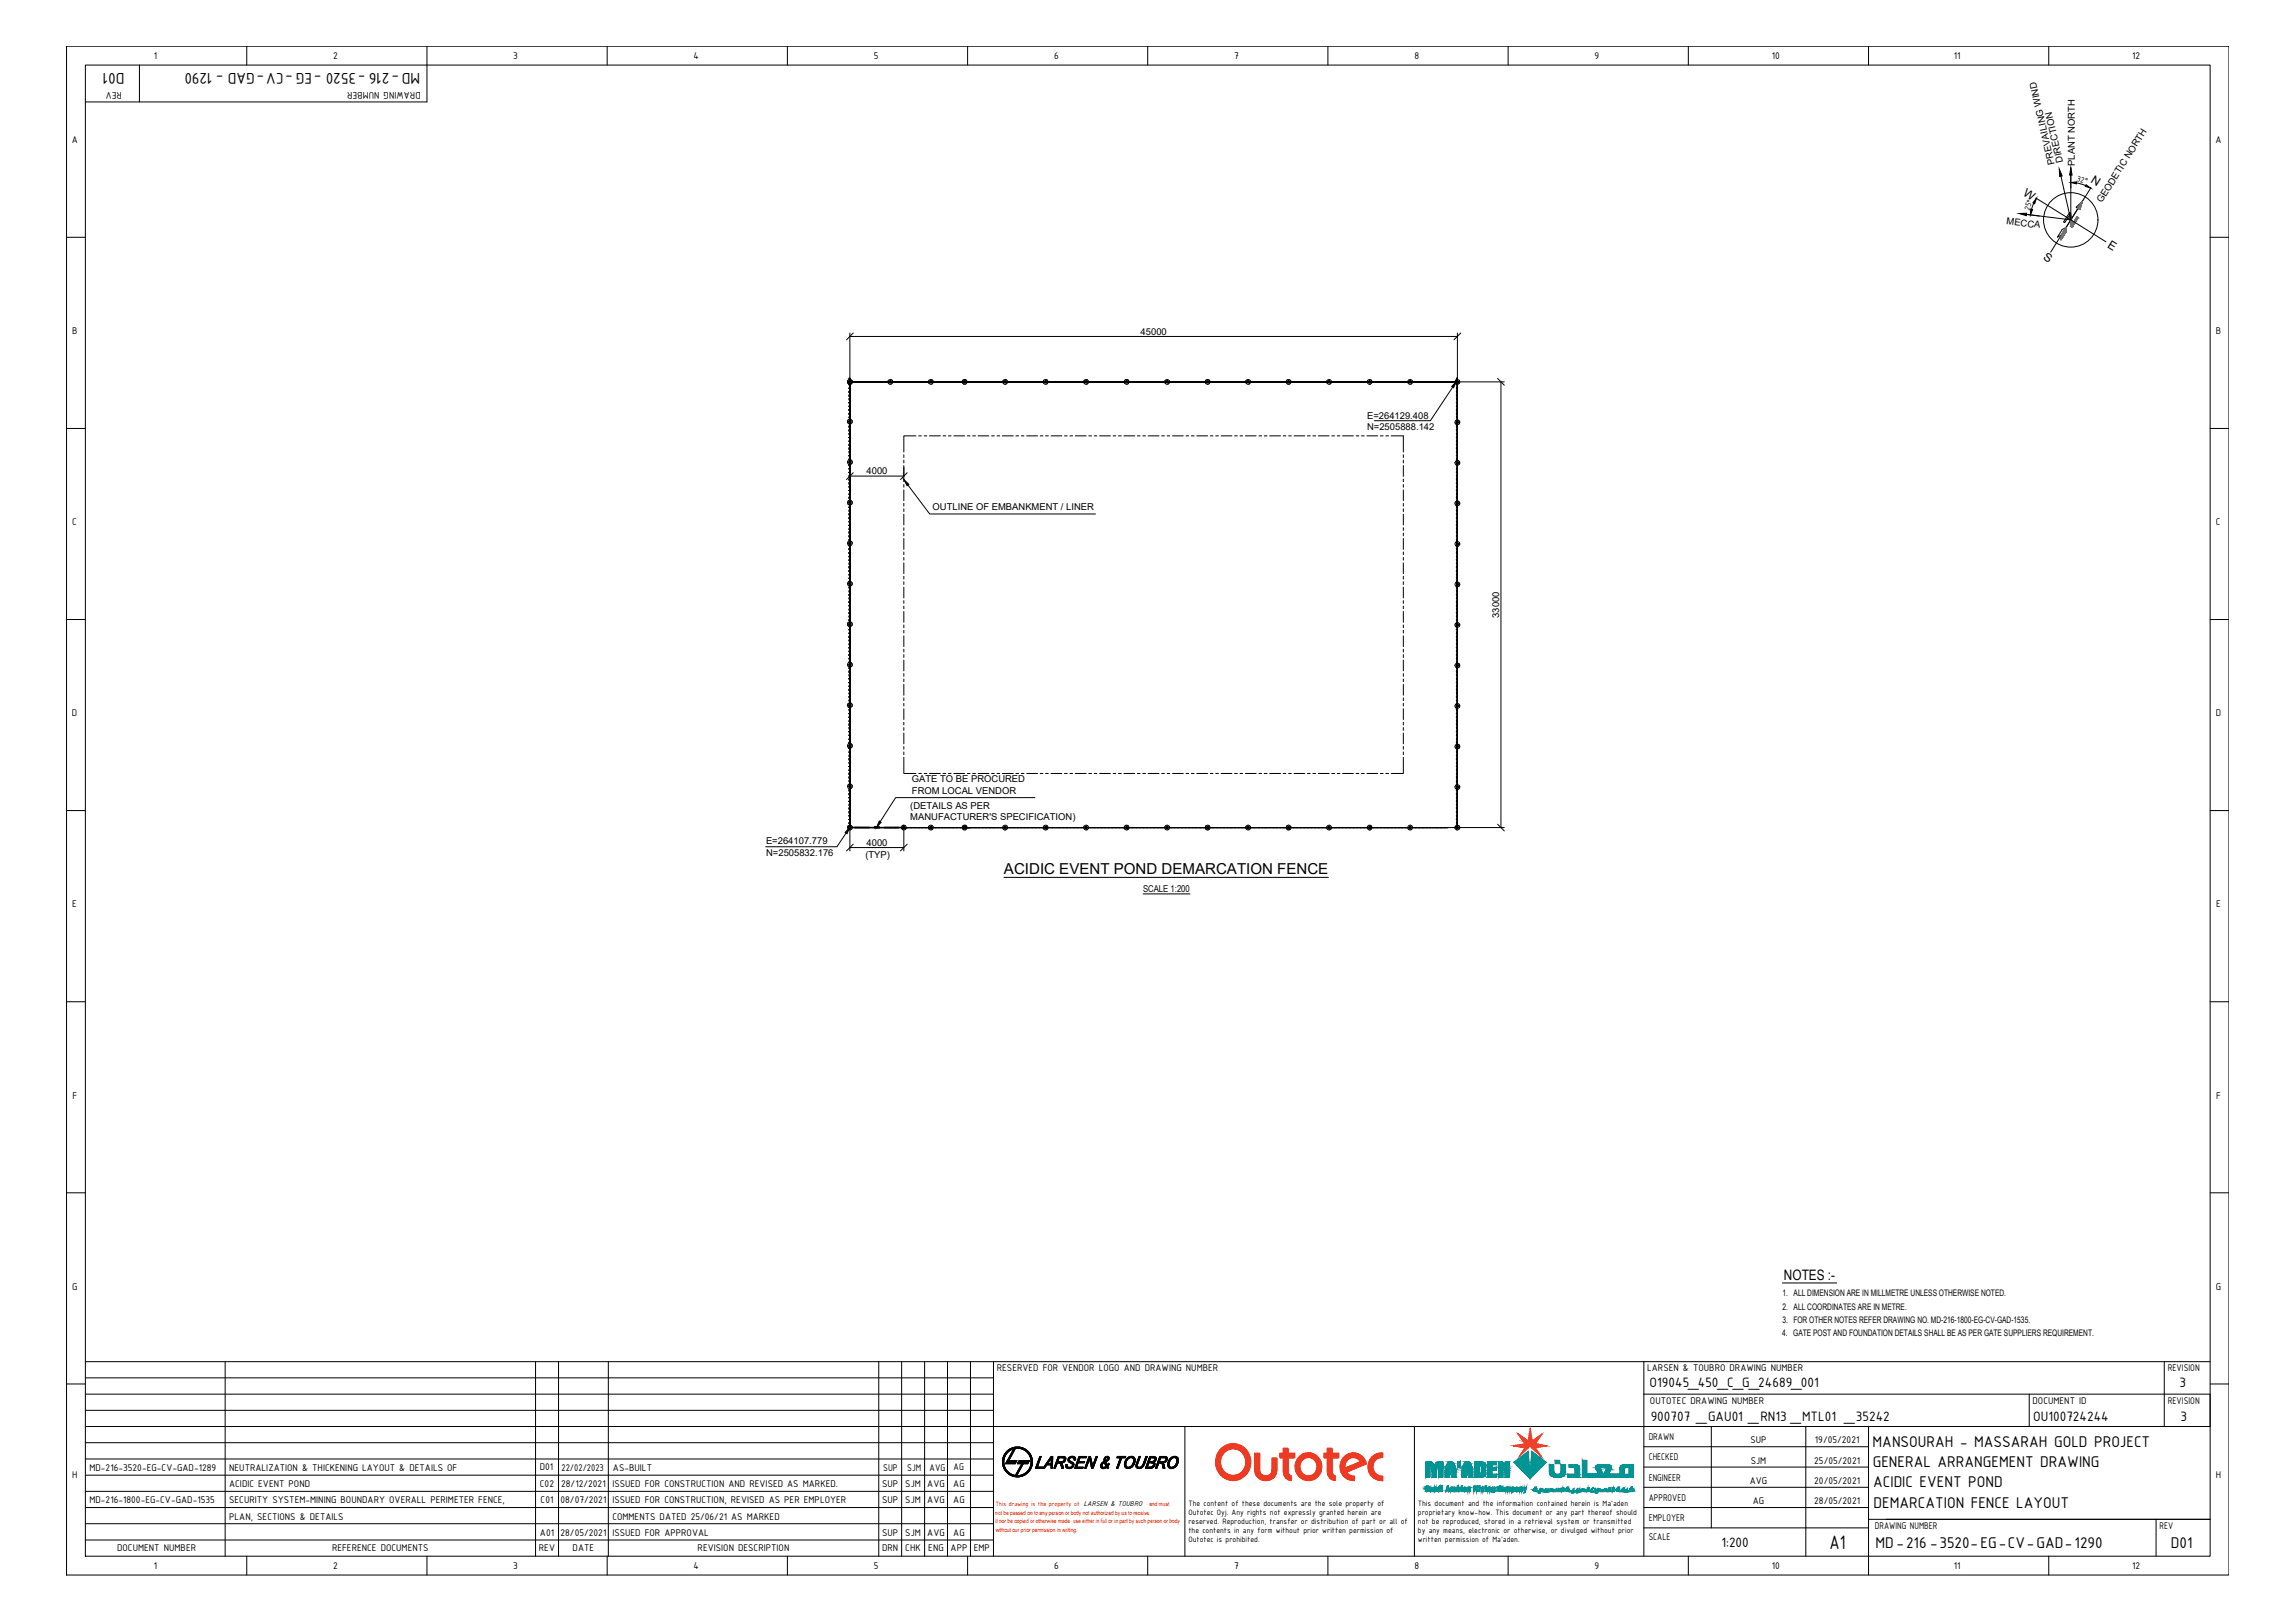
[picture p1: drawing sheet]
<svg xmlns="http://www.w3.org/2000/svg" width="841mm" height="594mm" viewBox="0 0 841 594" stroke-linecap="round" stroke-linejoin="round" font-family="sans-serif">
<defs><g id="words">
<text font-size="7.7" x="670.4" y="567.3">A1</text>
<g font-size="6.1">
<text x="45.6" y="26.8" transform="rotate(180 45.6 26.8)">D01</text>
<text x="154" y="26.8" transform="rotate(180 154 26.8)">MD-216 -3520 -EG -CV-GAD - 1290</text>
<text x="686.2" y="529.9">MANSOURAH - MASSARAH GOLD PROJECT</text>
<text x="686.3" y="537.3">GENERAL ARRANGEMENT DRAWING</text>
<text x="686.4" y="544.7">ACIDIC EVENT POND</text>
<text x="686.6" y="552.3">DEMARCATION FENCE LAYOUT</text>
<text x="687.2" y="567">MD-216 -3520-EG-CV-GAD-1290</text>
<text x="795.6" y="567">D01</text>
</g>
<text font-size="5.5" x="367.9" y="320.2">ACIDIC EVENT POND DEMARCATION FENCE</text>
<g font-size="5.4">
<text x="604.5" y="508.1">O19045_450_C_G_24689_001</text>
<text x="798.7" y="508.1">3</text>
<text x="604.9" y="520.5">900707 _GAU01 _RN13 _MTL01 _35242</text>
<text x="745.1" y="520.5">OU100724244</text>
<text x="799" y="520.5">3</text>
<text x="630.9" y="566.5">1:200</text>
</g>
<text font-size="5.3" x="653.8" y="468.8">NOTES :-</text>
<g font-size="4.3">
<text x="741.1" y="71.3" transform="rotate(32 741.1 71.3)">W</text>
<text x="766" y="66.6" transform="rotate(32 766 66.6)">N</text>
<text x="748.5" y="94.7" transform="rotate(32 748.5 94.7)">S</text>
<text x="772.1" y="90.6" transform="rotate(32 772.1 90.6)">E</text>
</g>
<g font-size="3.8">
<text x="56.4" y="21.5">1</text>
<text x="122" y="21.6">2</text>
<text x="188.1" y="21.5">3</text>
<text x="254.1" y="21.5">4</text>
<text x="320.2" y="21.5">5</text>
<text x="386.3" y="21.5">6</text>
<text x="452.3" y="21.5">7</text>
<text x="518.3" y="21.5">8</text>
<text x="584.4" y="21.5">9</text>
<text x="649.3" y="21.5">10</text>
<text x="715.9" y="21.5">11</text>
<text x="781.3" y="21.6">12</text>
<text x="44.7" y="33.7" transform="rotate(180 44.7 33.7)">REV</text>
<text x="154.2" y="33.7" transform="rotate(180 154.2 33.7)">DRAWING NUMBER</text>
<text x="26.4" y="52.4">A</text>
<text x="811.9" y="52.4">A</text>
<text x="26.5" y="122.4">B</text>
<text x="812" y="122.4">B</text>
<text x="26.5" y="192.4">C</text>
<text x="812" y="192.4">C</text>
<text x="26.4" y="262.4">D</text>
<text x="812" y="262.4">D</text>
<text x="26.5" y="332.4">E</text>
<text x="812.1" y="332.4">E</text>
<text x="26.5" y="402.4">F</text>
<text x="812.1" y="402.4">F</text>
<text x="26.5" y="472.4">G</text>
<text x="812" y="472.4">G</text>
<text x="365.3" y="502.2">RESERVED FOR VENDOR LOGO AND DRAWING NUMBER</text>
<text x="603.6" y="502.2">LARSEN &amp; TOUBRO DRAWING NUMBER</text>
<text x="794.4" y="502.2">REVISION</text>
<text x="604.6" y="514.1">OUTOTEC DRAWING NUMBER</text>
<text x="744.9" y="514.1">DOCUMENT ID</text>
<text x="794.4" y="514.1">REVISION</text>
<text x="604.2" y="527.4">DRAWN</text>
<text x="641.5" y="528.7">SUP</text>
<text x="665.1" y="528.7">19/05/2021</text>
<text x="32.8" y="538.8">MD-216-3520-EG-CV-GAD-1289</text>
<text x="84" y="538.8">NEUTRALIZATION &amp; THICKENING LAYOUT &amp; DETAILS OF</text>
<text x="197.8" y="538.5">D01</text>
<text x="205.7" y="538.6">22/02/2023</text>
<text x="224.6" y="538.9">AS-BUILT</text>
<text x="323.7" y="538.8">SUP</text>
<text x="332.5" y="538.7">SJM</text>
<text x="340.7" y="538.6">AVG</text>
<text x="349.5" y="538.5">AG</text>
<text x="604.2" y="534.8">CHECKED</text>
<text x="641.6" y="536.1">SJM</text>
<text x="664.8" y="536.1">25/05/2021</text>
<text x="26.5" y="541.4">H</text>
<text x="84" y="544.7">ACIDIC EVENT POND</text>
<text x="197.9" y="544.7">C02</text>
<text x="205.7" y="544.7">28/12/2021</text>
<text x="224.4" y="544.7">ISSUED FOR CONSTRUCTION AND REVISED AS MARKED.</text>
<text x="323.3" y="544.7">SUP</text>
<text x="331.8" y="544.7">SJM</text>
<text x="339.8" y="544.7">AVG</text>
<text x="349.3" y="544.7">AG</text>
<text x="604.2" y="542.3">ENGINEER</text>
<text x="641.2" y="543.5">AVG</text>
<text x="664.8" y="543.5">20/05/2021</text>
<text x="812" y="541.4">H</text>
<text x="32.8" y="550.7">MD-216-1800-EG-CV-GAD-1535</text>
<text x="84" y="550.7">SECURITY SYSTEM-MINING BOUNDARY OVERALL PERIMETER FENCE,</text>
<text x="198.1" y="550.7">C01</text>
<text x="205.4" y="550.7">08/07/2021</text>
<text x="224.4" y="550.7">ISSUED FOR CONSTRUCTION, REVISED AS PER EMPLOYER</text>
<text x="323.3" y="550.7">SUP</text>
<text x="331.8" y="550.7">SJM</text>
<text x="339.8" y="550.7">AVG</text>
<text x="349.3" y="550.7">AG</text>
<text x="604.2" y="549.7">APPROVED</text>
<text x="642.4" y="550.9">AG</text>
<text x="664.8" y="550.9">28/05/2021</text>
<text x="84" y="556.6">PLAN, SECTIONS &amp; DETAILS</text>
<text x="224.4" y="556.6">COMMENTS DATED 25/06/21 AS MARKED</text>
<text x="604.2" y="557.1">EMPLOYER</text>
<text x="197.9" y="562.6">A01</text>
<text x="205.4" y="562.6">28/05/2021</text>
<text x="224.4" y="562.6">ISSUED FOR APPROVAL</text>
<text x="323.3" y="562.6">SUP</text>
<text x="331.8" y="562.6">SJM</text>
<text x="339.8" y="562.6">AVG</text>
<text x="349.3" y="562.6">AG</text>
<text x="604.2" y="563.9">SCALE</text>
<text x="687.1" y="560.2">DRAWING NUMBER</text>
<text x="791.4" y="560.2">REV</text>
<text x="42.9" y="568.2">DOCUMENT NUMBER</text>
<text x="121.7" y="568.2">REFERENCE DOCUMENTS</text>
<text x="197.5" y="568.2">REV</text>
<text x="209.8" y="568.2">DATE</text>
<text x="255.7" y="568.2">REVISION DESCRIPTION</text>
<text x="323.3" y="568.2">DRN</text>
<text x="331.8" y="568.2">CHK</text>
<text x="340.2" y="568.2">ENG</text>
<text x="348.4" y="568.2">APP</text>
<text x="356.9" y="568.2">EMP</text>
<text x="56.4" y="574.6">1</text>
<text x="122" y="574.6">2</text>
<text x="188.1" y="574.5">3</text>
<text x="254.1" y="574.6">4</text>
<text x="320.2" y="574.5">5</text>
<text x="386.3" y="574.6">6</text>
<text x="452.3" y="574.6">7</text>
<text x="518.3" y="574.6">8</text>
<text x="584.4" y="574.7">9</text>
<text x="649.3" y="574.6">10</text>
<text x="715.9" y="574.6">11</text>
<text x="781.3" y="574.6">12</text>
</g>
<g font-size="3.5">
<text x="756.1" y="59.3" transform="rotate(-103 756.1 59.3)">DIRECTION</text>
<text x="753" y="60" transform="rotate(-103 753 60)">PREVAILING WIND</text>
<text x="760.3" y="60.8" transform="rotate(-90 760.3 60.8)">PLANT NORTH</text>
<text x="770.3" y="74.5" transform="rotate(-58 770.3 74.5)">GEODETIC NORTH</text>
<text x="735.2" y="82" transform="rotate(7 735.2 82)">MECCA</text>
<text x="418" y="122.6">45000</text>
<text x="501" y="153.3">E=264129.408</text>
<text x="501" y="157.4">N=2505888.142</text>
<text x="317.5" y="173.7">4000</text>
<text x="341.8" y="186.6">OUTLINE OF EMBANKMENT / LINER</text>
<text x="549.4" y="226.3" transform="rotate(-90 549.4 226.3)">33000</text>
<text x="334.2" y="286.5">GATE TO BE PROCURED</text>
<text x="334.2" y="291">FROM LOCAL VENDOR</text>
<text x="333.6" y="296.2">(DETAILS AS PER</text>
<text x="333.6" y="300.4">MANUFACTURER'S SPECIFICATION)</text>
<text x="280.7" y="309.3">E=264107.779</text>
<text x="317.5" y="309.8">4000</text>
<text x="280.8" y="313.4">N=2505832.176</text>
<text x="317.1" y="314.2">(TYP)</text>
<text x="418.9" y="326.7">SCALE 1:200</text>
</g>
<g font-size="3.3">
<text x="653.2" y="479.9">2. ALL COORDINATES ARE IN METRE.</text>
<text x="653.2" y="474.7">1. ALL DIMENSION ARE IN MILLMETRE UNLESS OTHERWISE NOTED.</text>
<text x="653.2" y="484.5">3. FOR OTHER NOTES REFER DRAWING NO. MD-216-1800-EG-CV-GAD-1535.</text>
<text x="653.1" y="489.5">4. GATE POST AND FOUNDATION DETAILS SHALL BE AS PER GATE SUPPLIERS REQUIREMENT.</text>
</g>
<g font-size="3.2">
<text x="760.8" y="66.3" transform="rotate(16 760.8 66.3)">32°</text>
<text x="743.7" y="77.3" transform="rotate(-71 743.7 77.3)">25°</text>
</g>
<g font-size="3.1">
<text x="435.5" y="551.7">The content of these documents are the sole property of</text>
<text x="519.6" y="551.7">This document and the information contained herein is Ma'aden</text>
<text x="435.5" y="554.9">Outotec Oyj. Any rights not expressly granted herein are</text>
<text x="519.6" y="554.9">proprietary know-how. This document or any part thereof should</text>
<text x="435.5" y="558.2">reserved. Reproduction, transfer or distribution of part or all of</text>
<text x="435.5" y="561.6">the contents in any form without prior written permission of</text>
<text x="519.6" y="558.2">not be reproduced, stored in a retrieval system or transmitted</text>
<text x="519.6" y="561.6">by any means, electronic or otherwise, or divulged without prior</text>
<text x="435.5" y="564.9">Outotec is prohibited.</text>
<text x="519.6" y="564.9">written permission of Ma'aden.</text>
</g>
<text font-size="2.8" x="397.1" y="551.8">LARSEN &amp; TOUBRO</text>
<text font-size="2.4" fill="#f00" x="364.9" y="551.7">This drawing is the property of</text>
<g font-size="2.2" fill="#f00">
<text x="421.2" y="551.7">and must</text>
<text x="364.7" y="554.8">not be passed on to any person or body not authorized by us to receive</text>
<text x="364.7" y="558">it nor be copied or otherwise made use either in full or in part by such person or body</text>
<text x="364.9" y="561.1">without our prior permission in writing.</text>
</g>
</g></defs>
<!-- layer: 0 -->
<g fill="none" stroke="#000" stroke-width=".37">
<path d="M746 72.5l25.7 16.1M756.3 69.2l2.6 11.4M758.4 77.8l.4 .3 .5 4.3 1.8-2.9 .4 .3-2.1 3.4-.4-.2-.6-4.3-1.7 2.8-.5-.2zM760.8 75.9l2.3-2.2-.9 3.1zM760.9 67l3.4 1M766.2 68.7l-14.7 23.6M755.7 84.1l1.4-.8v1.7l-1.7 2.8v-1.7l-1.4 .8zM758.8 80.5h.1M311.2 139.8v.3M311.2 139.7h-.1M311.3 139.5l.1 .1M311.4 139.3l-.1 .3"/>
<path d="M311.4 138.9v.3M311.4 138.6v.3M311.4 139l-.6 .2-.2 .7 .5 .8M311.4 139.2v.1M311.4 139.5l.1 .1M311.4 138.6h.1M311.4 139.5h.1M311.4 139l.9 .5M311.4 138.9h.1M311.5 139.5l.2 .2M311.7 139.7v.1M311.7 139.7v.3"/>
<path d="M311.7 140l-.2 .2a.3 .3 0 0 0 .2-.5 .3 .3 0 0 0-.5 0 .3 .3 0 0 0 .2 .5h.1M311.7 139.9h.1M311.7 139.8h.3M312 139.8h.1M312 139.9h.1M312 139.8v.1M312.2 139.9h.1M312.3 139.5l.1 .4h-.3M312.3 139.5v.5M312.4 139.9h.1M312.4 139.8v.1M312.4 139.8h.1"/>
<path d="M312.4 139.8h1M312.7 122l-2.5 2.5M312.7 139.9h.1M313.1 139.9h.1M313.4 139.8h.1M313.4 139.9h.1M313.4 139.8v.1M313.6 139.9h.1M313.8 139.9h.1M313.8 139.8l-.3 .1M313.8 139.8h.1M313.8 139.8h.3"/>
<path d="M314.1 139.9h.1M314.1 139.8h.1M314.2 139.8l.6 .1M314.5 139.9h.1M314.8 139.9h.1M314.8 139.8h.1M314.8 139.8v.1M315 139.9h.1M315.2 139.9h.1M315.5 139.8l-.6 .1M315.5 139.9h.1M315.5 139.8h.1"/>
<path d="M315.6 139.8h.2M315.8 139.8h.1M315.9 139.9h.1M315.9 139.8l.3 .1M316.2 139.9h.1M316.2 139.8v.1M316.2 139.8h.1M316.3 139.8h.9M316.6 139.9h.1M316.9 139.9h.1M317.2 139.8h.1M317.3 139.9h.1"/>
<path d="M317.3 139.8v.1M317.3 139.9h.3M317.6 139.9h.1M317.6 139.8v.1M317.6 139.8h.1M317.7 139.8h.3M318 139.9h.1M318 139.8h.1M318 139.8l.7 .1M318.3 139.9h.1M318.6 139.9h.1M318.7 139.9h.1"/>
<path d="M318.9 139.9h.1M319 139.9h.1M319.4 139.8l-.7 .1M319.4 139.9h.1M319.4 139.8h.1M319.4 139.8h.3M319.7 139.9h.1M319.7 139.8h.1M319.7 139.8l.4 .1M320.1 139.9h.1M320.1 139.8h.1M320.1 139.8v.1"/>
<path d="M320.1 139.8l-.1 .1M320.3 139.9h.1M320.4 139.9h.1M320.8 139.9h.1M321.1 139.8l-1 .1M321.1 139.9h.1M321.1 139.8h.1M321.1 139.8l.4 .1M321.5 139.9h.1M321.5 139.8h.1M321.5 139.8v.1M321.5 139.8l-.1 .1"/>
<path d="M321.6 139.9h.1M321.8 139.8l-.3 .1M321.8 139.9h.1M321.8 139.8h.1M321.9 139.8l1 .1M322.2 139.9h.1M322.5 139.9h.1M322.9 139.9h.1M323.2 139.8l-.4 .1M323.2 139.9h.1M323.2 139.8h.1M323.3 139.8h.3"/>
<path d="M323.6 139.9h.1M323.6 139.8h.1M323.6 139.8l.4 .1M323.9 139.9h.1M323.9 139.9h.3M324.3 139.9h.1M324.3 139.8v.1M324.3 139.8h.1M324.3 139.8h.7M324.6 139.9h.1M325 139.9h.1M325 139.8h.1"/>
<path d="M325 139.8h.3M325.3 139.8h.1M325.3 139.9h.1M325.3 139.8v.1M325.4 139.8a.87 .87 0 0 1 .9-.8 .87 .87 0 0 1 .9 .8M325.5 139.9h.1M325.7 139.9h.1M325.7 139.8h-.2a.83 .83 0 0 0 .8 1 .83 .83 0 0 0 .9-.9M325.7 139.8h.1M325.7 139.8l.3-.1v.3M326 139.9h.1M326.1 139.7h-.1"/>
<path d="M326.1 139.6l-.1 .1M326.1 139.6h.3M326.5 139.6v.1M326.6 139.7v.1M326.6 139.7v.2M326.6 139.9v.1M326.6 140h-.1M326.6 139.9h.1M326.6 139.8h.3M326.9 139.9h.1M326.9 139.8h.1M326.9 139.8h.3"/>
<path d="M327.2 139.8l.4 .1M327.6 139.9h.1M327.6 139.8l-.1 .1M327.6 139.8h.1M327.6 139.8h.7M327.9 139.9h.1M328.3 139.9h.1M328.3 139.8h.1M328.3 139.8h.3M328.6 139.8h.1M328.6 139.9h.1M328.6 139.8l.4 .1"/>
<path d="M329 139.9h.1M329 139.8l-.1 .1M329 139.8h.1M329 139.8h.3M329.3 139.9h.1M329.3 139.8h.1M329.4 139.8h.6M329.6 139.9h.1M330 139.8h.1M330 139.9h.1M330 139.8l.1 .1M330 139.9h.3"/>
<path d="M330.4 139.9h.1M330.7 139.8l-.3 .1M330.7 139.9h.1M330.7 139.8h.1M330.8 139.8l.6 .1M331 139.9h.1M331.4 139.9h.1M331.6 139.9h.1M331.8 139.9h.1M332.1 139.8l-.6 .1M332.1 139.9h.1M332.1 139.8h.1"/>
<path d="M332.1 139.8h.3M332.4 139.9h.1M332.4 139.8h.1M332.5 139.8l.3 .1M332.8 139.9h.1M332.8 139.8h.1M332.8 139.8v.1M333 139.9h.1M333.2 139.8l-.3 .1M333.2 139.9h.1M333.2 139.8h.1M333.2 139.8h.6"/>
<path d="M333.5 139.9h.1M333.8 139.8h.1M333.9 139.9h.1M333.9 139.8l.3 .1M334.2 139.9h.1M334.6 139.8l-.4 .1M334.6 139.9h.1M334.6 139.8h.1M334.6 139.8h.3M334.9 139.9h.1M334.9 139.8h.1M334.9 139.8l.4 .1"/>
<path d="M335.2 139.9h.1M335.3 139.9h.1M335.3 139.9h.3M335.6 139.9h.1M336 139.9h.1M336.3 139.8l-.7 .1M336.3 139.9h.1M336.3 139.8h.1M336.3 139.8l.4 .1M336.6 139.9h.1M336.7 139.9h.1M336.7 139.9h.3"/>
<path d="M337 139.9h.1M337 139.8v.1M337 139.8h.1M337.1 139.8h.6M337.4 139.9h.1M337.7 139.9h.1M337.7 139.8h.1M337.7 139.8h.3M338 139.8h.1M338.1 139.9h.1M338.1 139.8v.1M338.2 139.9h.1"/>
<path d="M338.4 139.9h.1M338.4 139.8l-.3 .1M338.4 139.8h.1M338.5 139.8h.3M338.8 139.9h.1M338.8 139.8h.1M338.8 139.8l.7 .1M339.1 139.9h.1M339.5 139.9h.1M339.5 139.8h.1M339.5 139.8v.1M339.5 139.8l-.1 .1"/>
<path d="M339.6 139.9h.1M339.8 139.9h.1M340.1 139.8l-.6 .1M340.1 139.9h.1M340.1 139.8h.1M340.2 139.8h.3M340.3 139.9a.85 .85 0 0 0 .8 .8 .85 .85 0 0 0 .9-.8M340.3 139.8a.85 .85 0 0 1 .8-.8 .85 .85 0 0 1 .9 .8M340.5 139.8h.1M340.5 139.8l.3 .1M340.5 139.9h.1M340.8 139.9h.1"/>
<path d="M340.8 139.9l.1 .2M340.9 139.7h-.1M340.9 139.6h.1M341 139.6l-.1 .1M341 139.5l.1 .1M341.1 139.5l.2 .1M341.3 139.6l.1 .1M341.4 139.7l.3 .2M341.4 139.7v.2M341.5 139.9l-.3 .3a.3 .3 0 0 0 .2-.5 .3 .3 0 0 0-.5 0 .3 .3 0 0 0 .2 .5h.1M341.5 139.9h.1M341.7 139.9h.1"/>
<path d="M341.7 139.8v.1M341.7 139.8h.1M341.8 139.8h.3M342.1 139.9h.1M342.1 139.8h.1M342.1 139.8h.6M342.4 139.9h.1M342.7 139.8h.1M342.8 139.9h.1M342.8 139.8v.1M342.8 139.9h.3M343.1 139.9h.1"/>
<path d="M343.5 139.8l-.4 .1M343.5 139.9h.1M343.5 139.8h.1M343.5 139.8h.3M343.8 139.9h.1M343.8 139.8h.1M343.8 139.8l.4 .1M344.1 139.9h.1M344.2 139.9h.1M344.3 139.9h.1M344.5 139.9h.1M344.8 139.9h.1"/>
<path d="M345.2 139.8l-1 .1M345.2 139.9h.1M345.2 139.8h.1M345.2 139.8l.4 .1M345.6 139.9h.1M345.6 139.8h.1M345.6 139.8v.1M345.6 139.8l-.1 .1M345.7 139.9h.1M345.9 139.8l-.3 .1M345.9 139.9h.1M345.9 139.8h.1"/>
<path d="M345.9 139.8l1.1 .1M346.2 139.9h.1M346.6 139.9h.1M347 139.9h.1M347.3 139.8l-.4 .1M347.3 139.9h.1M347.3 139.8h.1M347.3 139.8h.3M347.6 139.9h.1M347.6 139.8h.1M347.7 139.8l.4 .1M348 139.9h.1"/>
<path d="M348 139.9h.4M348.4 139.9h.1M348.7 139.9h.1M349 139.8l-.7 .1M349 139.9h.1M349 139.8h.1M349.1 139.8h.3M349.4 139.8h.1M349.4 139.9h.1M349.4 139.8v.1M349.5 139.9h.2M349.6 139.9h.1"/>
<path d="M349.8 139.9h.1M349.8 139.8v.1M349.8 139.8h.1M349.8 139.8h1M350.1 139.9h.1M350.4 139.9h.1M350.8 139.8h.1M350.8 139.9h.1M350.8 139.8v.1M351 139.9h.1M351.2 139.9h.1M351.2 139.8l-.3 .1"/>
<path d="M351.2 139.8h.1M351.2 139.8h.3M351.5 139.9h.1M351.5 139.8h.1M351.5 139.8l.7 .1M351.8 139.9h.1M352.2 139.9h.1M352.2 139.8h.1M352.2 139.8v.1M352.4 139.9h.1M352.6 139.9h.1M352.6 139.9a.87 .87 0 0 0 .9 .8 .87 .87 0 0 0 .9-.8"/>
<path d="M352.9 139.8l-.6 .1M352.9 139.9h.1M352.9 139.8h.1M352.9 139.8h.3M353.2 139.9l.1 .2M353.2 139.8h.1M353.3 139.9h.1M353.3 139.8l.3 .1M353.3 139.6l-.2 .3M353.3 139.6h.1M353.4 139.5l-.2 .4M353.4 139.6l-.2 .4-.1-.1"/>
<path d="M353.4 139.5h.1M353.5 139.6l-.3 .2 .3 .4M353.5 139.6h.1M353.6 139.5l.2 .3M353.6 139.5h.1M353.6 139.6l.2 .2-.2 .3M353.6 139.9h.1M353.6 139.8v.1M353.6 139.8h.1M353.7 139.8h.1M353.8 139.9l-.1 .2M353.8 139.7l-.1-.1 .1 .2"/>
<path d="M353.8 139.7v.2M353.8 139.8h.3M353.8 139.9l-.1 .1M353.8 139.9l-.2 .2M353.8 139.9h.1M353.8 139.9h.3M354 139.8h.1M354.1 139.8h.1M354.2 139.8h.2M354.3 139.9h.2M354.3 139.8h.2M354.5 139.8h.1"/>
<path d="M354.5 139.8v.1a.93 .93 0 0 0-.9-.9 .93 .93 0 0 0-1 .9M354.6 139.8h.2M354.6 139.9h.2M354.7 139.9h.1M354.7 139.8v.1M354.8 139.9h.1M354.8 139.8h.2M354.8 139.8l-.1 .1M354.8 139.8l.2 .1M355 139.8l.1 .1M355 139.9h.1M355 139.8v.1"/>
<path d="M355 139.9h.2M355 139.8h.2M355.1 139.9h.1M355.1 139.8v.1M355.2 139.8h.3M355.2 139.8h.1M355.3 139.9h.2M355.3 139.8h.3M355.4 139.8h.2M355.6 139.9h.1M355.6 139.8h.2M355.8 139.9h.1"/>
<path d="M355.8 139.8h.1M355.9 139.8l.3 .1M356.2 139.9h.1M356.2 139.9h.3M356.5 139.9h.1M356.5 139.8v.1M356.5 139.8h.1M356.6 139.8h.6M356.9 139.9h.1M357.2 139.9h.1M357.2 139.8h.1M357.3 139.8h.2"/>
<path d="M357.5 139.8h.1M357.6 139.9h.1M357.6 139.8v.1M357.6 139.9h.3M357.8 139.9h.1M357.9 139.9h.1M357.9 139.8v.1M357.9 139.8h.1M358 139.8h.3M358.3 139.9h.1M358.3 139.8h.1M358.3 139.8h.6"/>
<path d="M358.6 139.9h.1M358.9 139.8h.1M359 139.9h.1M359 139.8v.1M359.2 139.9h.1M359.3 139.9h.1M359.7 139.8l-.7 .1M359.7 139.9h.1M359.7 139.8h.1M359.7 139.8h.3M360 139.9h.1M360 139.8h.1"/>
<path d="M360 139.8l.4 .1M360.4 139.9h.1M360.4 139.8h.1M360.4 139.8v.1M360.4 139.8l-.1 .1M360.6 139.9h.1M360.7 139.9h.1M361.1 139.9h.1M361.4 139.8l-1 .1M361.4 139.8h.1M361.4 139.9h.1M361.4 139.8l.4 .1"/>
<path d="M361.8 139.9h.1M361.8 139.8l-.1 .1M361.8 139.8h.1M361.8 139.8h.3M362.1 139.9h.1M362.1 139.8h.1M362.2 139.8h.6M362.5 139.9h.1M362.8 139.8h.1M362.8 139.9h.1M362.8 139.8l.1 .1M362.8 139.9h.3"/>
<path d="M363.2 139.9h.1M363.5 139.8l-.3 .1M363.5 139.9h.1M363.5 139.8h.1M363.6 139.8h.3M363.9 139.9h.1M363.9 139.8h.1M363.9 139.8l.3 .1M364.2 139.9h.1M364.3 139.9h.2M364.4 139.9h.1M364.6 139.9h.1"/>
<path d="M364.9 139.9h.1M365.3 139.8l-.7 .1M365.3 139.9h.1M365.3 139.8h.1M365.3 139.8h.3M365.6 139.8h.1M365.6 139.9h.1M365.6 139.8v.1M365.8 139.9h.1M366 139.9h.1M366 139.8l-.3 .1M366 139.8h.1"/>
<path d="M366 139.8l1 .1M366.3 139.9h.1M366.6 139.9h.1M367 139.9h.1M367 139.8h.1M367 139.8v.1M367.2 139.9h.1M367.4 139.8l-.3 .1M367.4 139.9h.1M367.4 139.8h.1M367.4 139.8h.3M367.5 139.9a.91 .91 0 0 0 .9 .8 .91 .91 0 0 0 .9-.8h-.4"/>
<path d="M367.5 139.8a.87 .87 0 0 1 .8-.8 .87 .87 0 0 1 .9 .8M367.7 139.9h.1M367.7 139.8h.1M367.7 139.8l.3 .1M368 139.9h.1M368 139.9v.1M368.1 139.7h-.1M368.1 139.6h.2M368.2 139.6l-.2 .1M368.2 139.5l.1 .1M368.3 139.5l.1 .1M368.4 139.5l.1 .1"/>
<path d="M368.5 139.6l.1 .1M368.6 139.7v.1M368.6 140l-.2 .1a.28 .28 0 0 0 .1-.5 .28 .28 0 0 0-.4 0 .28 .28 0 0 0 .1 .5h.1M368.6 139.7v.3M368.6 139.9h.1M368.6 139.8h.3M368.9 139.8h.1M368.9 139.9h.1M368.9 139.8l.1 .1M369.3 139.9h.1M369.3 139.8v.1M369.3 139.8h.1"/>
<path d="M369.3 139.8h1M369.6 139.9h.1M370 139.9h.1M370.3 139.8h.1M370.3 139.9h.1M370.3 139.8v.1M370.4 139.9h.2M370.5 139.9h.1M370.7 139.9h.1M370.7 139.8v.1M370.7 139.8h.1M370.7 139.8h.3"/>
<path d="M371 139.9h.1M371 139.8h.1M371.1 139.8l.6 .1M371.3 139.9h.1M371.7 139.9h.1M371.9 139.9h.1M372.1 139.9h.1M372.4 139.8l-.6 .1M372.4 139.9h.1M372.4 139.8h.1M372.4 139.8h.3M372.7 139.9h.1"/>
<path d="M372.7 139.8h.1M372.8 139.8l.3 .1M373.1 139.9h.1M373.1 139.8h.1M373.1 139.8v.1M373.3 139.9h.1M373.5 139.9h.1M373.8 139.9h.1M374.1 139.8l-.9 .1M374.1 139.8h.1M374.2 139.9h.1M374.2 139.8l.3 .1"/>
<path d="M374.5 139.9h.1M374.5 139.8v.1M374.5 139.8h.1M374.6 139.8h.3M374.9 139.9h.1M374.9 139.8h.1M374.9 139.8l.7 .1M375.2 139.9h.1M375.5 139.9h.1M375.6 139.9h.1M375.6 139.9h.3M375.9 139.9h.1"/>
<path d="M376.3 139.8l-.4 .1M376.3 139.9h.1M376.3 139.8h.1M376.3 139.8h.3M376.6 139.9h.1M376.6 139.8h.1M376.6 139.8l.4 .1M376.9 139.9h.1M377 139.9h.1M377.1 139.9h.1M377.3 139.9h.1M377.3 139.8l-.3 .1"/>
<path d="M377.3 139.8h.1M377.4 139.8h.6M377.7 139.9h.1M378 139.9h.1M378 139.8h.1M378 139.8h.3M378.3 139.8h.1M378.4 139.9h.1M378.4 139.8v.1M378.5 139.9h.1M378.7 139.9h.1M378.7 139.8l-.3 .1"/>
<path d="M378.7 139.8h.1M378.8 139.8l1 .1M379.1 139.9h.1M379.4 139.9h.1M379.8 139.9h.1M379.8 139.8h.1M379.8 139.8v.1M379.8 139.8l-.1 .1M379.9 139.9h.1M380.1 139.8l-.3 .1M380.1 139.9h.1M380.1 139.8h.1"/>
<path d="M380.2 139.8h.2M380.4 139.9h.1M380.4 139.8h.1M380.5 139.8l.7 .1M380.8 139.9h.1M381.2 139.9h.1M381.2 139.8l-.1 .1M381.2 139.8h.1M381.2 139.8h.6M381.5 139.9h.1M381.8 139.9h.1M381.8 139.8h.1"/>
<path d="M381.9 139.8h.3M382.2 139.8h.1M382.2 139.9h.1M382.2 139.8v.1a.96 .96 0 0 0 1 .8 .96 .96 0 0 0 .9-.8M382.2 139.9h.3M382.3 139.8a.87 .87 0 0 1 .9-.8 .87 .87 0 0 1 .8 .8M382.6 139.9h.1M382.6 139.8v.1M382.6 139.8h.1M382.6 139.8h.3M382.9 139.9h.1M382.9 140h.1"/>
<path d="M382.9 139.8v.2M382.9 139.7h.1M383 139.6l-.1 .1M383 139.6h.2M383.3 139.5v.1M383.4 139.6v.1M383.5 139.7l.3 .1M383.5 139.7v.2M383.5 139.9l-.3 .2a.31 .31 0 0 0 0-.5 .31 .31 0 0 0-.4 .2 .31 .31 0 0 0 .4 .4h.1M383.5 139.9h.1M383.8 139.9h.1M383.8 139.8h.1"/>
<path d="M383.8 139.8h.3M384.1 139.8l.4 .1M384.4 139.9h.1M384.5 139.9h.1M384.6 139.9h.1M384.8 139.9h.1M385.1 139.8l-.6 .1M385.1 139.9h.1M385.1 139.8h.1M385.2 139.8h.3M385.5 139.9h.1M385.5 139.8h.1"/>
<path d="M385.5 139.8l.4 .1M385.9 139.9h.1M385.9 139.8h.1M385.9 139.8v.1M385.9 139.8l-.1 .1M386 139.9h.1M386.2 139.8l-.3 .1M386.2 139.9h.1M386.2 139.8h.1M386.2 139.8h.7M386.5 139.9h.1M386.9 139.8h.1"/>
<path d="M386.9 139.9h.1M386.9 139.8l.4 .1M387.3 139.9h.1M387.6 139.8l-.4 .1M387.6 139.9h.1M387.6 139.8h.1M387.6 139.8h.3M387.9 139.9h.1M387.9 139.8h.1M388 139.8l.4 .1M388.3 139.9h.1M388.3 139.9h.3"/>
<path d="M388.7 139.9h.1M389 139.9h.1M389.3 139.8l-.6 .1M389.3 139.9h.1M389.3 139.8h.1M389.4 139.8l.3 .1M389.7 139.9h.1M389.9 139.9h.1M390.1 139.9h.1M390.1 139.8l-.3 .1M390.1 139.8h.1M390.1 139.8h.6"/>
<path d="M390.4 139.9h.1M390.7 139.9h.1M390.7 139.8h.1M390.8 139.8l.3 .1M391.1 139.9h.1M391.1 139.8h.1M391.1 139.8v.1M391.3 139.9h.1M391.5 139.8l-.3 .1M391.5 139.9h.1M391.5 139.8h.1M391.5 139.8h.3"/>
<path d="M391.8 139.9h.1M391.8 139.8h.1M391.8 139.8l.7 .1M392.1 139.9h.1M392.2 139.9h.1M392.5 139.9h.1M392.9 139.9h.1M393.2 139.8l-.7 .1M393.2 139.9h.1M393.2 139.8h.1M393.2 139.8h.3M393.5 139.8h.1"/>
<path d="M393.6 139.9h.1M393.6 139.8l.3 .1M393.9 139.9h.1M393.9 139.8v.1M393.9 139.8h.1M394 139.8h.9M394.3 139.9h.1M394.6 139.9h.1M394.9 139.8h.1M395 139.9h.1M395 139.8v.1M395 139.9h.3"/>
<path d="M395.3 139.9h.1M395.3 139.8v.1M395.3 139.8h.1M395.4 139.8h.2M395.6 139.9h.1M395.6 139.8h.1M395.7 139.8h.6M396 139.9h.1M396.3 139.8h.1M396.4 139.9h.1M396.4 139.8v.1M396.5 139.9h.1"/>
<path d="M396.7 139.9h.1M397 139.8l-.6 .1M397 139.9h.1M397 139.8h.1M397.1 139.8h.3M397.1 139.9a.87 .87 0 0 0 .9 .8 .87 .87 0 0 0 .9-.8M397.1 139.8a.87 .87 0 0 1 .9-.8 .87 .87 0 0 1 .9 .8M397.4 139.9h.1M397.4 139.8h.1M397.4 139.8l.3 .1M397.7 139.9h.1M397.7 139.9l.1 .2"/>
<path d="M397.8 139.7h-.1M397.8 139.6h.1M397.8 139.6v.1M397.9 139.5l.1 .1M398 139.5l.2 .1M398.2 139.6l.1 .1M398.3 139.7l.3 .2M398.3 139.7v.2M398.4 139.9l-.3 .3a.3 .3 0 0 0 .2-.5 .3 .3 0 0 0-.5 0 .3 .3 0 0 0 .2 .5h.1M398.4 139.9h.1M398.6 139.9h.1M398.6 139.8v.1"/>
<path d="M398.6 139.8h.1M398.7 139.8h.2M398.9 139.9h.1M398.9 139.8h.1M399 139.8l.7 .1M399.3 139.9h.1M399.6 139.9h.1M399.7 139.9h.1M399.7 139.9h.3M400 139.9h.1M400.3 139.8l-.3 .1M400.3 139.9h.1"/>
<path d="M400.3 139.8h.1M400.4 139.8h.3M400.7 139.9h.1M400.7 139.8h.1M400.7 139.8l.4 .1M401 139.9h.1M401.1 139.9h.1M401.1 139.9h.3M401.4 139.9h.1M401.7 139.9h.1M402.1 139.8l-.7 .1M402.1 139.9h.1"/>
<path d="M402.1 139.8h.1M402.1 139.8h.3M402.4 139.8h.1M402.5 139.9h.1M402.5 139.8v.1M402.6 139.9h.1M402.8 139.9h.1M402.8 139.8l-.3 .1M402.8 139.8h.1M402.8 139.8l1.1 .1M403.1 139.9h.1M403.5 139.9h.1"/>
<path d="M403.9 139.9h.1M403.9 139.8h.1M403.9 139.8v.1M403.9 139.8l-.1 .1M404 139.9h.1M404.2 139.8l-.3 .1M404.2 139.9h.1M404.2 139.8h.1M404.2 139.8h.3M404.5 139.9h.1M404.5 139.8h.1M404.6 139.8l.7 .1"/>
<path d="M404.9 139.9h.1M405.3 139.9h.1M405.6 139.9h.1M405.9 139.8l-.7 .1M405.9 139.9h.1M405.9 139.8h.1M406 139.8h.3M406.3 139.8h.1M406.3 139.9h.1M406.3 139.8l.1 .1M406.3 139.9h.4M406.7 139.9h.1"/>
<path d="M406.7 139.8l-.1 .1M406.7 139.8h.1M406.7 139.8h1M407 139.9h.1M407.3 139.9h.1M407.7 139.8h.1M407.7 139.9h.1M407.7 139.8l.1 .1M407.7 139.9h.3M408.1 139.9h.1M408.1 139.8v.1M408.1 139.8h.1"/>
<path d="M408.1 139.8h.3M408.4 139.9h.1M408.4 139.8h.1M408.4 139.8l.7 .1M408.7 139.9h.1M409.1 139.9h.1M409.3 139.9h.1M409.4 139.9h.1M409.8 139.8l-.6 .1M409.8 139.9h.1M409.8 139.8h.1M409.8 139.8h.3"/>
<path d="M410.1 139.9h.1M410.1 139.8h.1M410.2 139.8l.3 .1M410.5 139.9h.1M410.5 139.8h.1M410.5 139.8v.1M410.7 139.9h.1M410.8 139.9h.1M411.2 139.9h.1M411.5 139.8l-1 .1M411.5 139.8h.1M411.6 139.9h.1"/>
<path d="M411.6 139.8l.3 .1M411.9 139.9h.1M412.2 139.8l-.3 .1M412.2 139.9h.1M412.2 139.8h.1M412.3 139.8l.2-.1 .1 .3M412.5 139.9h.1M412.6 139.7h-.1M412.7 139.6l-.1 .1M412.7 139.6l.4 .2M413 139.6l.1 .1M413.2 139.7l-.1 .2"/>
<path d="M413.2 139.9l-.1 .1M413.2 140h-.1M413.2 139.9h.1M413.2 139.8h.2M413.4 139.9h.1M413.4 139.8h.1M413.5 139.8h.3M413.7 139.8a.89 .89 0 0 0-1.3-.6 .89 .89 0 0 0 0 1.5 .89 .89 0 0 0 1.3-.7l.1-.1M413.8 139.8v.1M413.8 139.9h.1M413.9 139.9h.2M414 139.9h.1"/>
<path d="M414.1 139.9h.1M414.1 139.8v.1M414.1 139.8h.1M414.2 139.8h.6M414.5 139.9h.1M414.8 139.9h.1M414.8 139.8h.1M414.9 139.8h.3M415.2 139.8h.1M415.2 139.9h.1M415.2 139.8v.1M415.4 139.9h.1"/>
<path d="M415.5 139.9h.1M415.5 139.8l-.3 .1M415.5 139.8h.1M415.6 139.8l1 .1M415.9 139.9h.1M416.2 139.9h.1M416.6 139.9h.1M416.6 139.8h.1M416.6 139.8v.1M416.8 139.9h.1M416.9 139.8l-.3 .1M416.9 139.9h.1"/>
<path d="M416.9 139.8h.1M417 139.8h.3M417.3 139.9h.1M417.3 139.8h.1M417.3 139.8l.7 .1M417.6 139.9h.1M417.7 139.9h.1M418 139.9h.1M418 139.8v.1M418 139.8h.1M418 139.8h.7M418.3 139.9h.1"/>
<path d="M418.7 139.9h.1M418.7 139.8h.1M418.7 139.8h.3M419 139.8h.1M419.1 139.9h.1M419.1 139.8v.1M419.1 139.9h.3M419.4 139.9h.1M419.4 139.8v.1M419.4 139.8h.1M419.4 139.8h.3M419.7 139.9h.1"/>
<path d="M419.7 139.8h.1M419.8 139.8h.6M420.1 139.9h.1M420.4 139.8h.1M420.5 139.9h.1M420.5 139.8v.1M420.5 139.9h.3M420.6 139.9h.1M420.8 139.9h.1M421.1 139.8l-.3 .1M421.1 139.9h.1M421.1 139.8h.1"/>
<path d="M421.2 139.8l.7 .1M421.5 139.9h.1M421.8 139.9h.1M421.9 139.9h.1M422 139.9h.1M422.2 139.9h.1M422.5 139.8l-.6 .1M422.5 139.9h.1M422.5 139.8h.1M422.6 139.8h.3M422.9 139.9h.1M422.9 139.8h.1"/>
<path d="M422.9 139.8l.3 .1M423.2 139.9h.1M423.2 139.8h.1M423.2 139.8v.1M423.4 139.9h.1M423.6 139.8l-.3 .1M423.6 139.9h.1M423.6 139.8h.1M423.6 139.8h.7M423.9 139.9h.1M424.3 139.8h.1M424.3 139.9h.1"/>
<path d="M424.3 139.8l.3 .1M424.6 139.9h.1M425 139.8l-.4 .1M425 139.9h.1M425 139.8h.1M425 139.8h.3M425.3 139.9h.1M425.3 139.8h.1M425.4 139.8l.3 .1M425.7 139.9h.1M425.7 139.9h.3M426 139.9h.1"/>
<path d="M426.4 139.9h.1M426.7 139.8l-.7 .1M426.7 139.9h.1M426.7 139.8h.1M426.8 139.8l.3 .1M426.8 139.9a.85 .85 0 0 0 .9 .8 .85 .85 0 0 0 .8-.8M426.8 139.8a.85 .85 0 0 1 .9-.8 .85 .85 0 0 1 .8 .8M427.1 139.9h.1M427.1 139.9h.3M427.3 139.9h.1M427.4 139.9h.1M427.4 139.9l.1 .2"/>
<path d="M427.4 139.7h.1M427.5 139.6l-.1 .1M427.5 139.6h.1M427.6 139.5l.3 .1M427.9 139.6v.1M427.9 139.7l.4 .1M428 139.7v.2M428 139.9l-.1 .2M428 139.9h.1M428.3 139.9h.1M428.3 139.8h.1M428.3 139.8h.3"/>
<path d="M428.6 139.9h.1M428.6 139.8h.1M428.7 139.8l.6 .1M429 139.9h.1M429.3 139.9h.1M429.3 139.8h.1M429.3 139.8v.1M429.5 139.9h.1M429.7 139.9h.1M430 139.8l-.6 .1M430 139.9h.1M430 139.8h.1"/>
<path d="M430.1 139.8h.3M430.4 139.8h.1M430.4 139.9h.1M430.4 139.8l.3 .1M430.7 139.9h.1M430.7 139.8v.1M430.7 139.8h.1M430.8 139.8h1M431.1 139.9h.1M431.4 139.9h.1M431.8 139.8h.1M431.8 139.9h.1"/>
<path d="M431.8 139.8v.1M431.8 139.9h.3M432.1 139.9h.1M432.1 139.8v.1M432.1 139.8h.1M432.2 139.8h.3M432.5 139.9h.1M432.5 139.8h.1M432.5 139.8h.7M432.8 139.9h.1M433.2 139.8h.1M433.2 139.9h.1"/>
<path d="M433.2 139.8v.1M433.2 139.9h.3M433.4 139.9h.1M433.5 139.9h.1M433.9 139.8l-.4 .1M433.9 139.9h.1M433.9 139.8h.1M433.9 139.8h.3M434.2 139.9h.1M434.2 139.8h.1M434.3 139.8l.3 .1M434.6 139.9h.1"/>
<path d="M434.8 139.9h.1M434.9 139.9h.1M435.3 139.9h.1M435.6 139.8l-1 .1M435.6 139.9h.1M435.6 139.8h.1M435.7 139.8l.3 .1M436 139.9h.1M436 139.8h.1M436 139.8v.1M436 139.8l-.1 .1M436.2 139.9h.1"/>
<path d="M436.3 139.8l-.3 .1M436.3 139.9h.1M436.3 139.8h.1M436.4 139.8l1 .1M436.7 139.9h.1M437 139.9h.1M437.4 139.9h.1M437.7 139.8l-.4 .1M437.7 139.9h.1M437.7 139.8h.1M437.8 139.8h.3M438.1 139.9h.1"/>
<path d="M438.1 139.8h.1M438.1 139.8l.4 .1M438.4 139.9h.1M438.4 139.9h.4M438.8 139.9h.1M439.1 139.9h.1M439.5 139.8l-.8 .1M439.5 139.9h.1M439.5 139.8h.1M439.5 139.8h.3M439.8 139.8h.1M439.8 139.9h.1"/>
<path d="M439.8 139.8v.1M439.9 139.9h.2M440 139.9h.1M440.2 139.9h.1M440.2 139.8v.1M440.2 139.8h.1M440.2 139.8h1M440.5 139.9h.1M440.9 139.9h.1M441.2 139.8h.1M441.2 139.9h.1M441.2 139.8v.1"/>
<path d="M441.4 139.9h.1M441.6 139.9h.1M441.6 139.8l-.3 .1M441.6 139.8h.1M441.6 139.8h.3M441.7 139.8a.86 .86 0 0 1 1.1-.8 .86 .86 0 0 1 .3 1.4 .86 .86 0 0 1-1.4-.4v-.1M441.9 139.9h.1M441.9 139.8h.1M442 139.8l.2 .1M442.2 139.9h.1M442.3 139.9v.1M442.3 139.7h-.1"/>
<path d="M442.3 139.6h.3M442.4 139.6l-.1 .1M442.6 139.5l.1 .1M442.7 139.6l.1 .1M442.8 139.7v.1M442.8 139.7v.3M442.8 140l-.1 .1M442.8 139.9h.1M442.8 139.8h.3M443.1 139.8h.1M443.1 139.9h.1M443.1 139.8l.4 .1"/>
<path d="M443.5 139.9h.1M443.5 139.8l-.1 .1M443.5 139.8h.1M443.5 139.8h1M443.8 139.9h.1M444.2 139.9h.1M444.5 139.8h.1M444.5 139.9h.1M444.5 139.8l.1 .1M444.5 139.9h.4M444.9 139.9h.1M444.9 139.8l-.1 .1"/>
<path d="M444.9 139.8h.1M444.9 139.8h.3M445.2 139.9h.1M445.2 139.8h.1M445.3 139.8l.6 .1M445.6 139.9h.1M445.9 139.9h.1M446 139.9h.2M446.1 139.9h.1M446.3 139.9h.1M446.6 139.8l-.3 .1M446.6 139.9h.1"/>
<path d="M446.6 139.8h.1M446.7 139.8h.3M447 139.9h.1M447 139.8h.1M447 139.8l.3 .1M447.3 139.9h.1M447.5 139.9h.1M447.7 139.9h.1M447.7 139.8l-.3 .1M447.7 139.8h.1M447.7 139.8h.7M448 139.9h.1"/>
<path d="M448.4 139.9h.1M448.4 139.8h.1M448.4 139.8l.3 .1M448.7 139.9h.1M448.7 139.8h.1M448.7 139.8v.1M448.9 139.9h.1M449.1 139.8l-.3 .1M449.1 139.9h.1M449.1 139.8h.1M449.1 139.8l1 .1M449.4 139.9h.1"/>
<path d="M449.7 139.9h.1M449.8 139.9h.1M450.1 139.9h.1M450.5 139.8l-.4 .1M450.5 139.9h.1M450.5 139.8h.1M450.5 139.8h.3M450.8 139.9h.1M450.8 139.8h.1M450.9 139.8l.3 .1M451.1 139.9h.1M451.2 139.9h.1"/>
<path d="M451.2 139.9h.3M451.5 139.9h.1M451.5 139.8v.1M451.5 139.8h.1M451.6 139.8h.6M451.9 139.9h.1M452.2 139.9h.1M452.2 139.8h.1M452.2 139.8h.3M452.5 139.8h.1M452.6 139.9h.1M452.6 139.8v.1"/>
<path d="M452.8 139.9h.1M452.8 139.8l.1 .1M452.9 139.9h.1M452.9 139.8v.1M453 139.8l-.4 .1M453 139.8h.9M453.3 139.9h.1M453.6 139.9h.1M453.9 139.8h.1M454 139.9h.1M454 139.8v.1M454.2 139.9h.1"/>
<path d="M454.3 139.9h.1M454.7 139.8l-.7 .1M454.7 139.9h.1M454.7 139.8h.1M454.7 139.8l.7 .1M455 139.9h.1M455.4 139.9h.1M455.4 139.8h.1M455.4 139.8v.1M455.4 139.8l-.1 .1M455.5 139.9h.1M455.7 139.9h.1"/>
<path d="M456.1 139.8l-.7 .1M456.1 139.9h.1M456.1 139.8h.1M456.1 139.8h.3M456.4 139.8h.1M456.4 139.9h.1M456.4 139.8l.4 .1M456.5 139.9a.91 .91 0 0 0 .9 .8 .91 .91 0 0 0 .9-.8M456.5 139.8a.87 .87 0 0 1 .9-.8 .87 .87 0 0 1 .9 .8M456.8 139.9h.1M456.8 139.8l-.1 .1M456.8 139.8h.1"/>
<path d="M456.8 139.8h.3M457.1 139.9h.1M457.1 140h.1M457.1 139.8v.2M457.2 139.7h-.1M457.2 139.6l-.1 .1M457.2 139.6h.3M457.5 139.5v.1M457.6 139.6v.1M457.6 139.7l.4 .1M457.7 139.7v.2M457.7 139.9l-.2 .2"/>
<path d="M457.7 139.9h.1M458 139.9h.1M458 139.8h.1M458 139.8h.3M458.3 139.8l.4 .1M458.6 139.9h.1M458.7 139.9h.1M458.7 139.9h.3M458.9 139.9h.1M459 139.9h.1M459.4 139.8l-.4 .1M459.4 139.9h.1"/>
<path d="M459.4 139.8h.1M459.4 139.8l.3 .1M459.7 139.9h.1M459.7 139.8h.1M459.7 139.8l.4 .1M460 139.9h.1M460.1 139.9h.1M460.2 139.9h.1M460.4 139.9h.1M460.4 139.8l-.3 .1M460.4 139.8h.1M460.5 139.8h.6"/>
<path d="M460.8 139.9h.1M461.1 139.9h.1M461.1 139.8h.1M461.1 139.8l.4 .1M461.5 139.9h.1M461.5 139.8h.1M461.5 139.8v.1M461.5 139.8l-.1 .1M461.6 139.9h.1M461.8 139.8l-.3 .1M461.8 139.9h.1M461.8 139.8h.1"/>
<path d="M461.9 139.8h.3M462.2 139.9h.1M462.2 139.8h.1M462.2 139.8l.7 .1M462.5 139.9h.1M462.9 139.9h.1M463.2 139.9h.1M463.6 139.8l-.8 .1M463.6 139.9h.1M463.6 139.8h.1M463.6 139.8l.4 .1M463.9 139.9h.1"/>
<path d="M463.9 139.9h.3M464.3 139.9h.1M464.3 139.8v.1M464.3 139.8h.1M464.3 139.8h.6M464.6 139.9h.1M464.9 139.9h.1M464.9 139.8h.1M465 139.8h.3M465.3 139.8h.1M465.3 139.9h.1M465.3 139.8v.1"/>
<path d="M465.5 139.9h.1M465.7 139.9h.1M465.7 139.8l-.3 .1M465.7 139.8h.1M465.7 139.8h.3M466 139.9h.1M466 139.8h.1M466 139.8h.7M466.3 139.9h.1M466.7 139.8h.1M466.7 139.9h.1M466.7 139.8v.1"/>
<path d="M466.9 139.9h.1M467.1 139.9h.1M467.4 139.9h.1M467.4 139.8h.1M467.4 139.8l-.6 .1M467.4 139.8h.3M467.7 139.9h.1M467.7 139.8h.1M467.8 139.8l.3 .1M468.1 139.9h.1M468.1 139.8h.1M468.1 139.8v.1"/>
<path d="M468.3 139.9h.1M468.5 139.9h.1M468.8 139.9h.1M469.1 139.8l-.9 .1M469.1 139.8h.1M469.2 139.9h.1M469.2 139.8l.3 .1M469.5 139.9h.1M469.5 139.8v.1M469.5 139.8h.1M469.6 139.8h.3M469.9 139.9h.1"/>
<path d="M469.9 139.8h.1M469.9 139.8h.6M470.2 139.9h.1M470.5 139.8h.1M470.6 139.9h.1M470.6 139.8v.1M470.6 139.9h.3M470.9 139.9h.1M471.3 139.8l-.4 .1M471.3 139.9h.1M471.3 139.8h.1M471.3 139.8h.3"/>
<path d="M471.3 139.9a.87 .87 0 0 0 .9 .8 .87 .87 0 0 0 .9-.8M471.3 139.8a.87 .87 0 0 1 .9-.8 .87 .87 0 0 1 .9 .8M471.6 139.9h.1M471.6 139.8h.1M471.6 139.8l.3 .1M471.9 139.9h.1M471.9 139.9l.1 .2M472 139.7h-.1M472 139.6h.1M472.1 139.6l-.1 .1M472.1 139.5l.1 .1M472.2 139.5l.1 .1"/>
<path d="M472.3 139.5l.1 .1M472.4 139.6v.1M472.5 139.7v.1M472.5 140l-.2 .1a.28 .28 0 0 0 .1-.5 .28 .28 0 0 0-.5 0 .28 .28 0 0 0 .2 .5M472.5 139.7v.2M472.5 139.9h.1M472.5 139.8h.3M472.5 139.9h.2M472.6 139.9l-.1 .1M472.8 139.8h.1M472.8 139.9h.1M472.8 139.8v.1"/>
<path d="M473 139.9h.1M473.2 139.8l-.3 .1M473.2 139.9h.1M473.2 139.8h.1M473.2 139.8l1 .1M473.5 139.9h.1M473.8 139.9h.1M474.2 139.9h.1M474.2 139.8h.1M474.2 139.8v.1M474.4 139.9h.1M474.6 139.8l-.3 .1"/>
<path d="M474.6 139.9h.1M474.6 139.8h.1M474.6 139.8h.3M474.9 139.9h.1M474.9 139.8h.1M474.9 139.8l.7 .1M475.2 139.9h.1M475.3 139.9h.1M475.6 139.9h.1M476 139.9h.1M476.3 139.8l-.7 .1M476.3 139.9h.1"/>
<path d="M476.3 139.8h.1M476.3 139.8h.3M476.6 139.8h.1M476.7 139.9h.1M476.7 139.8v.1M476.7 139.9h.3M477 139.9h.1M477 139.8v.1M477 139.8h.1M477.1 139.8h.9M477.4 139.9h.1M477.7 139.9h.1"/>
<path d="M478 139.8h.1M478.1 139.9h.1M478.1 139.8v.1M478.2 139.9h.1M478.4 139.9h.1M478.4 139.8l-.3 .1M478.4 139.8h.1M478.5 139.8h.2M478.7 139.9h.1M478.7 139.8h.1M478.8 139.8l.7 .1M479.1 139.9h.1"/>
<path d="M479.5 139.9h.1M479.5 139.8h.1M479.5 139.8v.1M479.5 139.8l-.1 .1M479.6 139.9h.1M479.8 139.9h.1M480.1 139.8l-.6 .1M480.1 139.9h.1M480.1 139.8h.1M480.2 139.8h.3M480.5 139.8h.1M480.5 139.9h.1"/>
<path d="M480.5 139.8l.4 .1M480.9 139.9h.1M480.9 139.8l-.1 .1M480.9 139.8h.1M480.9 139.8h1M481.2 139.9h.1M481.5 139.9h.1M481.9 139.8h.1M481.9 139.9h.1M481.9 139.8l.4 .1M482.3 139.9h.1M482.3 139.8l-.1 .1"/>
<path d="M482.3 139.8h.1M482.3 139.8h.3M482.6 139.9h.1M482.6 139.8h.1M482.6 139.8l.8 .1M482.9 139.9h.1M483.3 139.9h.1M483.3 139.9h.3M483.7 139.9h.1M484 139.8l-.3 .1M484 139.9h.1M484 139.8h.1"/>
<path d="M484 139.8h.3M484.3 139.9h.1M484.3 139.8h.1M484.4 139.8l.3 .1M484.7 139.9h.1M484.9 139.9h.1M485.1 139.9h.1M485.1 139.8l-.3 .1M485.1 139.8h.1M485.1 139.8h.6M485.4 139.9h.1M485.7 139.9h.1"/>
<path d="M485.7 139.8h.1M485.8 139.8l.3 .1M486.1 139.9h.1M486.1 139.8h.1M486.1 139.8v.1M486.2 139.8a.87 .87 0 0 1 .9-.8 .87 .87 0 0 1 .8 .8M486.3 139.9h.1M486.5 139.8h-.2a.83 .83 0 0 0 .8 .9 .83 .83 0 0 0 .8-.8h.1M486.5 139.9h.1M486.5 139.8h.1M486.5 139.8l.2-.1 .1 .3M486.7 139.9h.1"/>
<path d="M486.8 139.7h-.1M486.9 139.6l-.1 .1M486.9 139.6l.4 .2M487.3 139.6v.1M487.4 139.7l-.1 .2M487.4 139.9l-.1 .1M487.4 140h-.1M487.4 139.9h.1M487.4 139.8h.2M487.6 139.9h.1M487.6 139.8h.1M487.7 139.8h.3"/>
<path d="M488 139.8l.1 .1M488 139.9h.1M488 139.9h.4M488.4 139.9h.1M488.4 139.8l-.1 .1M488.4 139.8h.1M488.4 139.8h.6M488.7 139.9h.1M489 139.9h.1M489 139.8h.1M489.1 139.8h.3M489.4 139.8h.1"/>
<path d="M489.4 139.9h.1M489.4 139.8l.1 .1M489.4 139.9h.3M489.8 139.9h.1M489.8 139.8v.1M489.8 139.8h.1M489.8 139.8h.3M490.1 139.9h.1M490.1 139.8h.1M490.1 139.8h.7M490.4 139.9h.1M490.8 139.8h.1"/>
<path d="M490.8 139.9h.1M490.8 139.8v.1M491 139.9h.1M491.2 139.9h.1M491.5 139.8l-.6 .1M491.5 139.9h.1M491.5 139.8h.1M491.5 139.8l.7 .1M491.8 139.9h.1M492.2 139.9h.1M492.2 139.8h.1M492.2 139.8v.1"/>
<path d="M492.4 139.9h.1M492.5 139.9h.1M492.9 139.8l-.6 .1M492.9 139.9h.1M492.9 139.8h.1M492.9 139.8h.3M493.2 139.8h.1M493.3 139.9h.1M493.3 139.8l.3 .1M493.6 139.9h.1M493.6 139.8v.1M493.6 139.8h.1"/>
<path d="M493.6 139.8h.3M493.9 139.9h.1M493.9 139.8h.1M494 139.8h.6M494.3 139.9h.1M494.6 139.8h.1M494.7 139.9h.1M494.7 139.8v.1M494.7 139.9h.3M495 139.9h.1M495.3 139.8l-.3 .1M495.3 139.9h.1"/>
<path d="M495.3 139.8h.1M495.4 139.8h.3M495.7 139.9h.1M495.7 139.8h.1M495.7 139.8l.4 .1M496 139.9h.1M496.1 139.9h.1M496.1 139.9h.3M496.4 139.9h.1M496.7 139.9h.1M497.1 139.8l-.7 .1M497.1 139.9h.1"/>
<path d="M497.1 139.8h.1M497.1 139.8l.4 .1M497.4 139.9h.1M497.5 139.9h.1M497.6 139.9h.1M497.8 139.9h.1M497.8 139.8l-.3 .1M497.8 139.8h.1M497.8 139.8h.7M498.1 139.9h.1M498.5 139.9h.1M498.5 139.8h.1"/>
<path d="M498.5 139.8l.4 .1M498.9 139.9h.1M498.9 139.8h.1M498.9 139.8v.1M498.9 139.8l-.1 .1M499 139.9h.1M499.2 139.8l-.3 .1M499.2 139.9h.1M499.2 139.8h.1M499.2 139.8h.3M499.5 139.9h.1M499.5 139.8h.1"/>
<path d="M499.6 139.8l.7 .1M499.9 139.9h.1M500.3 139.9h.1M500.6 139.9h.1M500.9 139.8l-.7 .1M500.9 139.9h.1M500.9 139.8h.1M501 139.8l.4 .1M501.1 139.9a.85 .85 0 0 0 .8 .8 .85 .85 0 0 0 .9-.8M501.1 139.8a.85 .85 0 0 1 .8-.8 .85 .85 0 0 1 .9 .8M501.3 139.9h.1M501.3 139.9h.3"/>
<path d="M501.6 139.9h.1M501.6 139.9l.1 .2M501.7 139.7h-.1M501.7 139.6h.1M501.7 139.6v.1M501.8 139.5l.1 .1M501.9 139.5l.2 .1M502.1 139.6l.1 .1M502.2 139.7l.3 .2M502.2 139.7v.2M502.2 139.9l-.1 .2M502.2 139.9h.1"/>
<path d="M502.5 139.9h.1M502.5 139.8v.1M502.5 139.8h.1M502.5 139.8h.3M502.8 139.9h.1M502.8 139.8h.1M502.9 139.8h.6M503.2 139.9h.1M503.5 139.8h.1M503.6 139.9h.1M503.6 139.8v.1M503.7 139.9h.1"/>
<path d="M503.9 139.9h.1M504.2 139.8l-.6 .1M504.2 139.9h.1M504.2 139.8h.1M504.3 139.8h.3M504.6 139.9h.1M504.6 139.8h.1M504.6 139.8l.4 .1M505 139.9h.1M505 139.8h.1M505 139.8v.1M505 139.8l-.1 .1"/>
<path d="M505.1 139.9h.1M505.3 139.9h.1M505.6 139.9h.1M506 139.8l-1 .1M506 139.8h.1M506 139.9h.1M506 139.8l.3 .1M506.3 139.9h.1M506.3 139.8v.1M506.3 139.8h.1M506.4 139.8h.3M506.7 139.9h.1"/>
<path d="M506.7 139.8h.1M506.7 139.8h.7M507 139.9h.1M507.4 139.8h.1M507.4 139.9h.1M507.4 139.8v.1M507.4 139.9h.3M507.7 139.9h.1M508.1 139.8l-.4 .1M508.1 139.9h.1M508.1 139.8h.1M508.1 139.8h.3"/>
<path d="M508.4 139.9h.1M508.4 139.8h.1M508.5 139.8l.3 .1M508.8 139.9h.1M508.8 139.9h.3M509 139.9h.1M509.1 139.9h.1M509.5 139.9h.1M509.8 139.8l-.7 .1M509.8 139.9h.1M509.8 139.8h.1M509.9 139.8h.3"/>
<path d="M510.2 139.8h.1M510.2 139.9h.1M510.2 139.8v.1M510.4 139.9h.1M510.5 139.9h.1M510.5 139.8l-.3 .1M510.5 139.8h.1M510.6 139.8l1 .1M510.9 139.9h.1M511.2 139.9h.1M511.6 139.9h.1M511.6 139.8h.1"/>
<path d="M511.6 139.8v.1M511.8 139.9h.1M511.9 139.8l-.3 .1M511.9 139.9h.1M511.9 139.8h.1M512 139.8h.3M512.3 139.9h.1M512.3 139.8h.1M512.3 139.8l.7 .1M512.6 139.9h.1M512.7 139.9h.1M513 139.9h.1"/>
<path d="M513.3 139.9h.1M513.7 139.8l-.7 .1M513.7 139.9h.1M513.7 139.8h.1M513.7 139.8h.3M514 139.8h.1M514.1 139.9h.1M514.1 139.8v.1M514.1 139.9h.3M514.4 139.9h.1M514.4 139.8v.1M514.4 139.8h.1"/>
<path d="M514.4 139.8h1M514.7 139.9h.1M515.1 139.9h.1M515.4 139.8h.1M515.5 139.9h.1M515.5 139.8v.1M515.5 139.9h.2M515.6 139.9h.1M515.8 139.9h.1M515.8 139.8v.1M515.8 139.8h.1M515.8 139.8h.3"/>
<path d="M515.9 139.8a.87 .87 0 0 1 .8-.8 .87 .87 0 0 1 .9 .8M516.1 139.9h.1M516.1 139.8h.1M516.2 139.8l.2 .1M516.4 139.9h.1M516.5 139.9v.1M516.5 139.7h-.1M516.6 139.6l-.1 .1M516.6 139.6h.2M516.8 139.5l.1 .1M516.9 139.6l.1 .1M517 139.7v.1"/>
<path d="M517.1 139.7l-.1 .3M517.1 140l-.2 .1M517.1 139.9h.1M517.1 139.8h.2M517.3 139.9h.1M517.3 139.8h.1M517.4 139.8l.3 .1M517.7 139.9h.1M517.7 139.8h.1M517.7 139.8v.1M517.7 139.8v.1a.91 .91 0 0 1-.9 .8 .91 .91 0 0 1-.9-.8M517.9 139.9h.1"/>
<path d="M518 139.9h.1M518.4 139.9h.1M518.7 139.8l-1 .1M518.7 139.8h.1M518.8 139.9h.1M518.8 139.8l.3 .1M519.1 139.9h.1M519.1 139.8l-.1 .1M519.1 139.8h.1M519.1 139.8h.3M519.4 139.9h.1M519.4 139.8h.1"/>
<path d="M519.5 139.8l.7 .1M519.8 139.9h.1M520.1 139.9h.1M520.1 139.9h.4M520.5 139.9h.1M520.8 139.8l-.4 .1M520.8 139.9h.1M520.8 139.8h.1M520.9 139.8h.3M521.2 139.9h.1M521.2 139.8h.1M521.2 139.8l.3 .1"/>
<path d="M521.5 139.9h.1M521.6 139.9h.2M521.7 139.9h.1M521.9 139.9h.1M521.9 139.8v.1M521.9 139.8h.1M521.9 139.8h.7M522.2 139.9h.1M522.6 139.9h.1M522.6 139.8h.1M522.6 139.8h.3M522.9 139.8h.1"/>
<path d="M522.9 139.9h.1M522.9 139.8v.1M523.1 139.9h.1M523.3 139.9h.1M523.3 139.8l-.3 .1M523.3 139.8h.1M523.3 139.8l1 .1M523.6 139.9h.1M524 139.9h.1M524.3 139.9h.1M524.3 139.8h.1M524.3 139.8v.1"/>
<path d="M524.5 139.9h.1M524.7 139.8l-.3 .1M524.7 139.9h.1M524.7 139.8h.1M524.7 139.8h.3M525 139.9h.1M525 139.8h.1M525.1 139.8l.6 .1M525.4 139.9h.1M525.7 139.9h.1M525.7 139.8v.1M525.7 139.8h.1"/>
<path d="M525.8 139.8h.6M526.1 139.9h.1M526.4 139.9h.1M526.4 139.8h.1M526.5 139.8h.3M526.8 139.8h.1M526.8 139.9h.1M526.8 139.8v.1M526.8 139.9h.3M527.1 139.9h.1M527.1 139.8v.1M527.1 139.8h.1"/>
<path d="M527.2 139.8h.3M527.5 139.9h.1M527.5 139.8h.1M527.5 139.8h.7M527.8 139.9h.1M528.2 139.8h.1M528.2 139.9h.1M528.2 139.8v.1M528.2 139.9h.3M528.4 139.9h.1M528.5 139.9h.1M528.9 139.8l-.4 .1"/>
<path d="M528.9 139.9h.1M528.9 139.8h.1M528.9 139.8h.5M529.2 139.9h.1M529.4 139.8h.3M529.5 139.8l.1 .1M529.5 139.9h.2M529.6 139.9h.1M529.7 139.8h.3M529.8 139.9h.1M529.8 139.8l-.2 .1M529.8 139.8h.2"/>
<path d="M529.9 139.9h.1M530 139.8h.3M530.3 139.8l.4 .1M530.3 139.9h.1M530.3 139.8h.3M530.4 139.9h.1M530.7 139.9h.1M530.7 139.8l-.1 .1M530.7 139.8h.1M530.7 139.8h.7M531 139.9h.1M531.4 139.9h.1"/>
<path d="M531.4 139.8h.1M531.4 139.8h.3M531.7 139.8h.1M531.7 139.9h.1M531.7 139.8l.1 .1M531.7 139.9h.3M532.1 139.9h.1M532.1 139.8v.1M532.1 139.8h.1M532.1 139.8h.3M532.4 139.9h.1M532.4 139.8h.1"/>
<path d="M532.5 139.8h.6M532.8 139.9h.1M533.1 139.8h.1M533.1 139.9h.1M533.1 139.8v.1M533.3 139.8l-.1 .3M533.3 139.9h.1M533.3 139.8h.2M533.8 139.7v.3M533.9 139.6h.1M533.9 139.6l-.1 .1M534 139.5l.1 .1"/>
<path d="M534 138.5v.1M534 138.9h.1M534 139.5h.1M534 139.2h.1M534 138.6v.3M534 138.5h.1M534 138.6h.1M534 138.9l-.7 .6M534 139.2v.1M534.1 139.5l.1 .1M534.1 138.6h.1M534.1 138.9h.1"/>
<path d="M534.1 139.3v.2M534.1 138.9l-.1 .3M534.1 138.9h-.1M534.1 138.4l-.1 .1M534.1 139a.89 .89 0 0 1 .8 .9 .89 .89 0 0 1-.9 .9 .89 .89 0 0 1-.9-1h.2M534.1 139.2v.1M534.2 139.5v.1M534.2 139.6l.1 .1M534.4 139.7l-.1 .3M534.4 140l-.2 .1M535.3 122l-2.5 2.5M548.8 138.6l2.5 2.5"/>
<path d="M311.2 154.3v.4M311.3 140.1v.1M311.3 154.7h.1M311.3 154.1h.1M311.4 140.1v.1M311.4 140.2v.2M311.4 140.5h.1M311.4 140.5v.3M311.4 153.8l-.1 .4M311.4 147.5h.1M311.4 140.9h.1M311.4 153.5v.3"/>
<path d="M311.4 152.1v.7M311.4 150.7v.6M311.4 150.4v.3M311.4 150.3h.1M311.4 149.6v.3M311.4 149v.6M311.4 148.9h.1M311.4 148.3v.6M311.4 146.5v1M311.4 145.8v.3M311.4 145.1v.7M311.4 144.4v.4"/>
<path d="M311.4 144.1v.3M311.4 142.7v.6M311.4 141.9v.3M311.4 141.3v.6M311.4 146.1v.1M311.4 147.5v.1M311.4 150h.1M311.4 151.4h.1M311.4 159.6v.6M311.4 159.3v.3M311.4 158.5v.3M311.4 157.9v.6"/>
<path d="M311.4 157.1v.4M311.4 155.7v.4M311.4 155.4v.3M311.4 158.9h.1M311.4 153.5a.87 .87 0 0 0-.8 .9 .87 .87 0 0 0 .8 .9M311.4 140.4v.1M311.4 140.8h.1M311.4 141.2v.1M311.4 141.9h.1M311.4 142.6v.1M311.4 144v.1M311.4 144.4h.1"/>
<path d="M311.4 145.1h.1M311.4 145.8h.1M311.4 146.1h.1M311.4 146.5h.1M311.4 148.2v.1M311.4 148.9v.1M311.4 149.6h.1M311.4 149.9v.1M311.4 150.3v.1M311.4 150.7h.1M311.4 151.3v.1M311.4 152.1h.1"/>
<path d="M311.4 153.8h.1M311.4 155.4h.1M311.4 155.7h.1M311.4 157.1h.1M311.4 157.8v.1M311.4 158.5h.1M311.4 158.8v.1M311.4 159.2v.1M311.4 159.6h.1M311.4 140.2h.1M311.4 154.8v.2M311.4 154.1l.3 .2"/>
<path d="M311.4 142.3h.1M311.4 143.3h.1M311.4 143.7h.1M311.4 144.7h.1M311.4 151.7h.1M311.4 152.8h.1M311.4 148.6h.1M311.4 153.1h.1M311.4 154.1h.1M311.4 152.8v.7M311.4 151.7v.4M311.4 151.4v.3"/>
<path d="M311.4 150.2h.1M311.4 150v.3M311.4 148.8h.1M311.4 147.5v.7M311.4 147.4h.1M311.4 146.1v.4M311.4 145v.1M311.4 144.7v.4M311.4 143.7v.3M311.4 143.5h.1M311.4 143.4v.2M311.4 142.3v.3"/>
<path d="M311.4 142.1h.1M311.4 140.9v.3M311.4 140.7h.1M311.4 155h.1M311.4 156.1h.1M311.4 156.4h.1M311.4 157.5h.1M311.4 157.8h.1M311.4 159.2h.1M311.4 158.9v.3M311.4 157.5v.3M311.4 156.4v.7"/>
<path d="M311.4 156.3h.1M311.4 156.1v.3M311.4 155v.4M311.4 154.9h.1M311.4 154.8h.1M311.4 153.5a.91 .91 0 0 1 .9 .9 .91 .91 0 0 1-.9 .9M311.4 141.6h.1M311.4 143h.1M311.4 145.4v.1M311.4 146.8v.1M311.4 147.2h.1M311.4 147.9h.1"/>
<path d="M311.4 148.5v.1M311.4 149.3h.1M311.4 151h.1M311.4 151.7v.1M311.4 152.4h.1M311.4 152.7v.1M311.4 153.1v.1M311.4 155v.1M311.4 156v.1M311.4 156.4v.1M311.4 156.8h.1M311.4 157.4v.1"/>
<path d="M311.4 158.2h.1M311.4 159.9h.1M311.7 154.2v.1M311.7 154.3v.2M311.7 154.5a.29 .29 0 0 1-.3 .2 .29 .29 0 0 1-.2-.4 .29 .29 0 0 1 .5 0l-.2 .3M311.9 140.6l-.5 .1M311.9 140.6l-.8 .1M312.3 140l-.4 .6M326.1 140v.1M326.1 140.1l.1 .1M326.2 140.1l.1 .1M326.3 140.1a.31 .31 0 0 0 .1-.5 .31 .31 0 0 0-.5 .1 .31 .31 0 0 0 .3 .4l.2 .1"/>
<path d="M326.6 140h.1M341 140.1h.1M353.2 140l.2 .2zM353.4 140.1a.32 .32 0 0 0 .3-.4 .32 .32 0 0 0-.5-.1 .32 .32 0 0 0 .1 .5l.2 .1M353.4 140.1l.1 .1M353.6 140.1l-.1 .1M353.6 140.1h.1M353.7 140l-.4 .1M368.1 140v.1M368.2 140.1v.1M382.9 140l.1 .1M383 140.1l.1 .1"/>
<path d="M383.1 140.1l.1 .1M383.5 140l-.2 .1M397.8 140.1l.1 .1M397.9 140.1l.1 .1M412.6 140l.1 .1M412.7 140.1l.1 .1M412.8 140.1v.1M412.9 140.1a.31 .31 0 0 0 .1-.5 .31 .31 0 0 0-.5 .1 .31 .31 0 0 0 .3 .4l.2 .1M413 140.1h.1M413.1 140l-.1 .1M427.5 140.1l.1 .1M427.6 140.1l.1 .1"/>
<path d="M427.9 140.1l-.1 .1a.3 .3 0 0 0 .2-.5 .3 .3 0 0 0-.5 0 .3 .3 0 0 0 .2 .5h.1M442.3 140v.1M442.4 140.2h.2M442.6 140.1a.28 .28 0 0 0 .1-.5 .28 .28 0 0 0-.4 0 .28 .28 0 0 0 .1 .5l.2 .1M442.6 140.1h.1M457.2 140v.1M457.2 140.1l.1 .1M457.3 140.1l.1 .1M457.6 140.1h-.1a.31 .31 0 0 0-.1-.5 .31 .31 0 0 0-.4 .2 .31 .31 0 0 0 .4 .4h.1M472.1 140.1v.1M486.8 140l.1 .1M486.9 140.1l.1 .1"/>
<path d="M487 140.1v.1M487.1 140.1a.31 .31 0 0 0 .1-.5 .31 .31 0 0 0-.5 .1 .31 .31 0 0 0 .3 .4l.2 .1M487.2 140.1h.1M487.3 140v.1M501.7 140.1h.1M502.1 140.1l-.1 .1a.3 .3 0 0 0 .2-.5 .3 .3 0 0 0-.5 0 .3 .3 0 0 0 .2 .5h.1M516.5 140l.1 .1M516.6 140.1v.1M516.6 140.1l.2 .1M516.8 140.1a.31 .31 0 0 0 .1-.5 .31 .31 0 0 0-.5 .1 .31 .31 0 0 0 .2 .4l.2 .1M516.8 140.1h.1M533.8 154.8v.1"/>
<path d="M533.8 154.7l-.1 .1M533.8 154.6l-.1 .1M533.8 140l.1 .1M533.8 154.9h.1M533.8 154.5l-.1 .1M533.9 154.9l.1 .4M533.9 154.4l-.1 .1M534 140.2v.2M534 154.1h.1M534 147.4h.1M534 140.8h.1M534 140.5h.1"/>
<path d="M534 142.2h.1M534 143.3h.1M534 143.6h.1M534 144.7h.1M534 145h.1M534 146h.1M534 148.8h.1M534 149.9h.1M534 150.2h.1M534 151.3h.1M534 151.6h.1M534 152.7h.1"/>
<path d="M534 154.1l.1 .3M534 154.3v.1M534 153.4v.3M534 153.7h.1M534 152.7v.3M534 153h.1M534 152.3h.1M534 152h.1M534 151.3v.3M534 150.9v.4M534 150.6h.1M534 149.5v.4"/>
<path d="M534 149.2v.3M534 148.5h.1M534 147.8v.3M534 148.1h.1M534 147.5v.3M534 147.1v.3M534 146.7h.1M534 146.1v.3M534 146.4h.1M534 145.3v.4M534 145.7h.1M534 144.7v.3"/>
<path d="M534 144.6l.1 .1M534 143.9v.4M534 144.3h.1M534 143.2l.1 .1M534 142.9h.1M534 142.5h.1M534 141.5v.3M534 141.8h.1M534 140.4h.1M534 140.8v.3M534 141.1h.1M534 155.3h.1"/>
<path d="M534 156h.1M534 156.3h.1M534 157.4h.1M534 157.7h.1M534 158.8h.1M534 159.8v.3M534 159.5h.1M534 158.8v.3M534 159.1h.1M534 158.4v.3M534 158.7h.1M534 158.1v.3"/>
<path d="M534 157.4v.3M534 156.7v.3M534 157h.1M534 155.6h.1M534 155.6a.87 .87 0 0 1-.8-1.2 .87 .87 0 0 1 1.4-.3 .87 .87 0 0 1-.4 1.4l-.1 .1M534 140.2v.1M534 141.1v.1M534 141.5h.1M534 141.8v.1M534 142.5v.1M534 143.2v.1M534 143.9v.1"/>
<path d="M534 144.6v.1M534 145.3v.1M534 146.7v.1M534 147.1h.1M534 147.8h.1M534 148.1v.1M534 149.2h.1M534 149.5v.1M534 150.9v.1M534 151.6v.1M534 152.3v.1M534 153v.1"/>
<path d="M534 153.4h.1M534 153.7v.1M534 155v.1M534 155.6v.1M534 156.3v.1M534 156.7h.1M534 157v.1M534 158.1h.1M534 158.4v.1M534 159.1v.1M534 159.8v.1M534.1 154.4h-.2"/>
<path d="M534.1 154.3l.2 .3M534.1 140.8h.1M534.1 147.4h.1M534.1 154.1h.1M534.1 142.2h.1M534.1 143.3h.1M534.1 143.6h.1M534.1 144.7h.1M534.1 145h.1M534.1 146h.1M534.1 148.8h.1M534.1 149.9h.1"/>
<path d="M534.1 150.2h.1M534.1 151.3h.1M534.1 151.6h.1M534.1 152.7h.1M534.1 141.9h.1M534.1 146.4h.1M534.1 148.5h.1M534.1 153h.1M534.1 153.8l-.1 .3M534.1 153l-.1 .4M534.1 152.4l-.1 .3M534.1 152l-.1 .3"/>
<path d="M534.1 151.6l-.1 .4M534.1 151.6h-.1M534.1 150.6l-.1 .3M534.1 150.3l-.1 .3M534.1 149.9l-.1 .3M534.1 148.9l-.1 .3M534.1 148.5l-.1 .3M534.1 148.2l-.1 .3M534.1 146.8l-.1 .3M534.1 146.4l-.1 .3M534.1 145.7l-.1 .3M534.1 145l-.1 .3"/>
<path d="M534.1 144.9l-.1 .1M534.1 144.3l-.1 .3M534.1 143.6l-.1 .3M534.1 143.3l-.1 .3M534.1 142.9l-.1 .3M534.1 142.6l-.1 .3M534.1 142.2l-.1 .3M534.1 141.9l-.1 .3M534.1 141.2l-.1 .3M534.1 140.5l-.1 .3M534.1 156h.1M534.1 156.3h.1"/>
<path d="M534.1 157.4h.1M534.1 157.7h.1M534.1 158.8h.1M534.1 159.1h.1M534.1 159.5l-.1 .3M534.1 159.2l-.1 .3M534.1 157.8l-.1 .3M534.1 157.7h-.1M534.1 157.1l-.1 .3M534.1 156.3l-.1 .4M534.1 156l-.1 .3M534.1 155.3l-.1 .3"/>
<path d="M534.1 155.7l-.1 .3M534.1 140.4v.1M534.1 141.1v.1M534.1 142.5v.1M534.1 142.9h.1M534.1 144.3h.1M534.1 145.7h.1M534.1 146.7v.1M534.1 148.1v.1M534.1 150.6h.1M534.1 152h.1M534.1 152.3v.1"/>
<path d="M534.1 153.7v.1M534.1 155.3h.1M534.1 155.6v.1M534.1 157v.1M534.1 159.5h.1M534.1 140.1a.28 .28 0 0 0 .1-.5 .28 .28 0 0 0-.4 0 .28 .28 0 0 0 .1 .5l.3 .1M534.1 154.9a.3 .3 0 0 0 .2-.4 .3 .3 0 0 0-.5-.1 .3 .3 0 0 0 0 .5h.5M534.2 140.1h.1M534.4 154.6l-.1 .2M534.4 154.8l-.1 .1M311.2 169h.2M311.3 169.5v.1"/>
<path d="M311.3 169l-.1 .5M311.3 169h.2M311.4 166.9h.1M311.4 160.3h.1M311.4 167.3v1M311.4 166.6v.3M311.4 165.2v.4M311.4 164.8v.3M311.4 163.4v.7M311.4 163.1v.3M311.4 163.1h.1M311.4 161.7v1"/>
<path d="M311.4 161.7h.1M311.4 161.3v.3M311.4 161v.3M311.4 162.7h.1M311.4 164.1v.1M311.4 166.9v.1M311.4 168.7v.3M311.4 179.7h.1M311.4 173h.1M311.4 179.3v.3M311.4 178.6v.7M311.4 177.9v.4"/>
<path d="M311.4 177.6v.3M311.4 176.2v.7M311.4 175.9v.2M311.4 175.8h.1M311.4 174.5v.9M311.4 174.4h.1M311.4 174.1v.3M311.4 173.7v.3M311.4 172.3v.7M311.4 172v.3M311.4 170.6v1M311.4 169.8v.4"/>
<path d="M311.4 169.9h.1M311.4 170.2v.1M311.4 171.6v.1M311.4 173v.1M311.4 175.5h.1M311.4 170.1a.88 .88 0 0 1-.6-1.3 .88 .88 0 0 1 1.5 0 .88 .88 0 0 1-.7 1.3h-.2M311.4 161h.1M311.4 161.3h.1M311.4 163.4h.1M311.4 164.1h.1M311.4 164.8h.1M311.4 165.1v.1"/>
<path d="M311.4 166.5v.1M311.4 167.3h.1M311.4 168.7h.1M311.4 170.2h.1M311.4 170.6h.1M311.4 171.6h.1M311.4 172h.1M311.4 172.3h.1M311.4 173.7h.1M311.4 174v.1M311.4 174.4v.1M311.4 175.4v.1"/>
<path d="M311.4 175.8v.1M311.4 176.1v.1M311.4 177.5v.1M311.4 177.9h.1M311.4 178.6h.1M311.4 179.3h.1M311.4 169.6v.2M311.4 164.5h.1M311.4 165.5h.1M311.4 168.3h.1M311.4 165.9h.1M311.4 168h.1"/>
<path d="M311.4 169h.1M311.4 168.3v.4M311.4 168.1h.1M311.4 166.9v.4M311.4 166.8h.1M311.4 165.5v1M311.4 164.4v.4M311.4 164.1v.4M311.4 162.9h.1M311.4 162.8v.2M311.4 161.5h.1M311.4 160.3v.7"/>
<path d="M311.4 160.1h.1M311.4 176.9h.1M311.4 177.2h.1M311.4 178.3h.1M311.4 174.1h.1M311.4 179.7v.3M311.4 179.5h.1M311.4 178.3v.3M311.4 177.2v.3M311.4 176.9v.3M311.4 175.6h.1M311.4 175.5v.3"/>
<path d="M311.4 174.2h.1M311.4 173v.7M311.4 172.8h.1M311.4 171.6v.4M311.4 170.5v.1M311.4 170.2v.4M311.4 169.6h.1M311.4 160.6v.1M311.4 162v.1M311.4 162.3v.1M311.4 163.7v.1M311.4 166.2h.1"/>
<path d="M311.4 167.6h.1M311.4 167.9v.1M311.4 168.3v.1M311.4 169.8v.1M311.4 170.9h.1M311.4 171.2v.1M311.4 172.6v.1M311.4 173.4h.1M311.4 174.8h.1M311.4 175.1h.1M311.4 176.5h.1M311.4 176.8v.1"/>
<path d="M311.4 178.2v.1M311.4 178.9v.1M311.5 169.5a.29 .29 0 0 0 .1-.4 .29 .29 0 0 0-.4-.1 .29 .29 0 0 0 0 .4l.3 .2M311.5 169l.2 .1M311.5 169.5h.1M311.7 169.1v.1M311.7 169.2v.2M311.7 169.4l-.1 .1M312.7 173.1l-2.5 2.5M332.4 173.1l-2.4 2.5M533.8 169.6v.1M533.8 169.5l-.1 .1"/>
<path d="M533.8 169.7l.1 .1M533.8 169.4h-.1M533.9 169.3h-.1M534 169.8v.3M534 169.2l-.1 .1M534 169.2h.1M534 166.8h.1M534 160.2h.1M534 161.6h.1M534 162.6h.1M534 163h.1M534 164h.1"/>
<path d="M534 164.4h.1M534 165.4h.1M534 168.2h.1M534 168.9h.1M534 168.6h.1M534 167.5v.4M534 167.9h.1M534 166.9v.3M534 167.2h.1M534 166.1v.4M534 166.5h.1M534 165.5v.3"/>
<path d="M534 165.8h.1M534 165.1h.1M534 164.7h.1M534 164.1v.3M534 163.7v.3M534 163.3h.1M534 162.3v.3M534 161.9v.4M534 161.2h.1M534 160.5v.4M534 160.9h.1M534 160.2v.3"/>
<path d="M534 170.1h.1M534 179.6h.1M534 172.9h.1M534 170.5h.1M534 171.5h.1M534 174.3h.1M534 175.4h.1M534 175.7h.1M534 176.8h.1M534 177.1h.1M534 178.2h.1M534 179.6v.3"/>
<path d="M534 179.9h.1M534 178.9v.3M534 179.2h.1M534 178.2v.3M534 178.5h.1M534 178.1l.1 .1M534 177.5v.3M534 177.8h.1M534 176.8v.3M534 176.4v.3M534 176.7l.1 .1M534 176.1h.1"/>
<path d="M534 175v.3M534 175.3h.1M534 174.7h.1M534 173.9h.1M534 173.3v.3M534 173.6h.1M534 173v.3M534 172.6v.3M534 172.2h.1M534 171.6v.3M534 171.9h.1M534 171.2v.3"/>
<path d="M534 170.8v.4M534 170.1v.4M534 168.7a.87 .87 0 0 0-.8 .8 .87 .87 0 0 0 .8 .9M534 160.5v.1M534 161.9v.1M534 162.3h.1M534 163.3v.1M534 163.7h.1M534 164.7v.1M534 166.1v.1M534 167.5v.1M534 168.2v.1"/>
<path d="M534 168.9v.1M534 169.8v.2M534 170.8v.1M534 171.2h.1M534 172.2v.1M534 172.6h.1M534 173.3h.1M534 173.6v.1M534 173.9v.1M534 175h.1M534 175.7v.1M534 176.4h.1"/>
<path d="M534 176.7v.1M534 177.1v.1M534 177.5h.1M534 178.1v.1M534 178.5v.1M534 178.9h.1M534 179.9v.1M534.1 169.2l.2 .2M534.1 160.2h.1M534.1 166.8h.1M534.1 161.6h.1M534.1 162.6h.1"/>
<path d="M534.1 163h.1M534.1 164h.1M534.1 164.4h.1M534.1 165.4h.1M534.1 168.2h.1M534.1 161.2h.1M534.1 165.8h.1M534.1 167.9h.1M534.1 169v.2M534.1 168.6l-.1 .3M534.1 168.2l-.1 .4M534.1 167.9l-.1 .3"/>
<path d="M534.1 167.2l-.1 .3M534.1 166.5l-.1 .3M534.1 165.8l-.1 .3M534.1 165.1l-.1 .3M534.1 164.8l-.1 .3M534.1 164.4l-.1 .3M534.1 164.3l-.1 .1M534.1 163.4l-.1 .3M534.1 163l-.1 .3M534.1 162.7l-.1 .2M534.1 161.6l-.1 .3M534.1 161.2l-.1 .3"/>
<path d="M534.1 160.9l-.1 .3M534.1 170.1h.1M534.1 172.9h.1M534.1 179.6h.1M534.1 170.5h.1M534.1 171.5h.1M534.1 174.3h.1M534.1 175.4h.1M534.1 175.7h.1M534.1 176.8h.1M534.1 177.1h.1M534.1 178.2h.1"/>
<path d="M534.1 171.9h.1M534.1 174h.1M534.1 178.5h.1M534.1 180l-.1 .3M534.1 179.2l-.1 .3M534.1 178.6l-.1 .3M534.1 177.8l-.1 .3M534.1 177.1l-.1 .4M534.1 177.1h-.1M534.1 176.1l-.1 .3M534.1 175.7l-.1 .4M534.1 175.4l-.1 .3"/>
<path d="M534.1 174.7l-.1 .3M534.1 174.4l-.1 .3M534.1 174l-.1 .3M534.1 173.7l-.1 .2M534.1 172.3l-.1 .3M534.1 171.9l-.1 .3M534.1 168.7a.83 .83 0 0 1 .9 .8 .83 .83 0 0 1-1 .8v.2M534.1 170.5l-.1 .3M534.1 170.1l-.1 .1M534.1 160.9h.1M534.1 163.3v.1M534.1 164.7v.1"/>
<path d="M534.1 165.1h.1M534.1 166.5h.1M534.1 167.2h.1M534.1 168.6h.1M534.1 168.9v.1M534.1 172.2v.1M534.1 173.6v.1M534.1 174.7h.1M534.1 176.1h.1M534.1 177.8h.1M534.1 179.2h.1M534.1 179.9v.1"/>
<path d="M534.1 169.8a.28 .28 0 0 0 .1-.5 .28 .28 0 0 0-.4 0 .28 .28 0 0 0 .1 .5h.3M534.2 169.8h.1M534.3 169.3v.2M534.3 169.7l-.1 .1M534.4 169.4l-.1 .2M534.4 169.6l-.1 .1M311.2 198.8v.4M311.3 199.2v.1M311.3 184.4h.1M311.3 183.9l-.1 .4M311.3 198.6h.1M311.3 183.8h.1"/>
<path d="M311.4 198.7h-.1M311.4 198v.3M311.4 198.4v.2M311.4 199.9h.1M311.4 199.9v.3M311.4 198.1a.87 .87 0 0 0-.8 .8 .87 .87 0 0 0 .8 .9M311.4 183.2v.3M311.4 182.5v.6M311.4 182.5h.1M311.4 181.8v.3M311.4 181.4v.3M311.4 180v1"/>
<path d="M311.4 183.5v.1M311.4 192.4h.1M311.4 185.8h.1M311.4 197v.6M311.4 196.6v.3M311.4 195.2v1M311.4 195.2h.1M311.4 194.5v.4M311.4 193.1v.7M311.4 192.8v.3M311.4 192.1v.3M311.4 191.4v.6"/>
<path d="M311.4 190.7v.4M311.4 188.9v.8M311.4 187.5v.7M311.4 187.2v.3M311.4 187.2h.1M311.4 186.8v.3M311.4 186.5v.3M311.4 185.1v.6M311.4 188.2h.1M311.4 196.3h.1M311.4 197.7h.1M311.4 183.3a.85 .85 0 0 0-.8 .8 .85 .85 0 0 0 .8 .9"/>
<path d="M311.4 180h.1M311.4 181.4h.1M311.4 181.7v.1M311.4 183.1v.1M311.4 183.5h.1M311.4 185v.1M311.4 186.4v.1M311.4 186.8h.1M311.4 187.5h.1M311.4 188.9h.1M311.4 190.6v.1M311.4 191.3v.1"/>
<path d="M311.4 192v.1M311.4 192.7v.1M311.4 193.1h.1M311.4 194.5h.1M311.4 196.2v.1M311.4 196.6h.1M311.4 196.9v.1M311.4 197.6v.1M311.4 198.3v.1M311.4 199.5v.1M311.4 199.3v.2M311.4 198h.1"/>
<path d="M311.4 198.6h.1M311.4 197.7v.3M311.4 199.6h.1M311.4 199.7h.1M311.4 198a.96 .96 0 0 1 .9 1 .96 .96 0 0 1-.9 .9v-.3M311.4 199.3h.1M311.4 184.4v.6M311.4 183.5l-.2 .4M311.4 183.8l.3 .2M311.4 181.1h.1M311.4 182.1h.1M311.4 180.7h.1"/>
<path d="M311.4 183.8h.1M311.4 182.3h.1M311.4 182.2v.2M311.4 181.1v.3M311.4 180.9h.1M311.4 188.6h.1M311.4 189.6h.1M311.4 189.9h.1M311.4 191h.1M311.4 193.8h.1M311.4 194.9h.1M311.4 184.7h.1"/>
<path d="M311.4 191.3h.1M311.4 193.5h.1M311.4 196.3v.3M311.4 195h.1M311.4 194.9v.3M311.4 193.8v.7M311.4 193.6h.1M311.4 192.4v.3M311.4 192.2h.1M311.4 191v.3M311.4 189.9v.7M311.4 189.6v.3"/>
<path d="M311.4 188.6v.3M311.4 188.4h.1M311.4 188.3v.2M311.4 187h.1M311.4 185.8v.6M311.4 185.6h.1M311.4 184.4h.1M311.4 183.3a.85 .85 0 0 1 .9 .8 .85 .85 0 0 1-.9 .9M311.4 180.3v.1M311.4 182.8h.1M311.4 185.4h.1M311.4 186.1h.1"/>
<path d="M311.4 187.8v.1M311.4 189.2v.1M311.4 189.9v.1M311.4 190.3h.1M311.4 191.7h.1M311.4 193.4v.1M311.4 194.1v.1M311.4 194.8v.1M311.4 195.5v.1M311.4 195.9h.1M311.4 197.3h.1M311.5 199.2a.28 .28 0 0 0 .1-.5 .28 .28 0 0 0-.4 0 .28 .28 0 0 0 .1 .5l.2 .1"/>
<path d="M311.5 184.3a.3 .3 0 0 0 .1-.4 .3 .3 0 0 0-.4-.1 .3 .3 0 0 0 0 .5h.5M311.5 198.6l.2 .2M311.5 199.2h.1M311.7 198.8v.3M311.7 199.1l-.1 .1M311.7 184v.2M533.8 199.3v.1M533.8 199.2l-.1 .1M533.8 184.4v.2M533.8 184.3l-.1 .2M533.8 199.4l.1 .1M533.8 199.1l-.1 .1"/>
<path d="M533.8 184.5l.1 .2M533.8 184.2l-.1 .1M533.9 184.1l-.1 .1M533.9 199.5l.1 .3M533.9 199h-.1M533.9 184.6l.1 .4M534 184.1h.2M534 198.3h.1M534 198.9h.1M534 198.6h.1M534 198.2h.1M534 199.8v.1"/>
<path d="M534 199.8h.1M534 198.3a.87 .87 0 0 0-.8 .9 .87 .87 0 0 0 .8 .9M534 181h.1M534 182h.1M534 182.4h.1M534 183.4h.1M534 183.8h.1M534 184.1h.1M534 183.8l.1-.2a.83 .83 0 0 0-.9 .8 .83 .83 0 0 0 .8 .9M534 182.7v.3M534 183h.1M534 181.3v.4"/>
<path d="M534 181.7h.1M534 180.6h.1M534 180.3h.1M534 192.3h.1M534 185.7h.1M534 185h.1M534 187.1h.1M534 188.1h.1M534 188.5h.1M534 189.5h.1M534 189.9h.1M534 190.9h.1"/>
<path d="M534 193.7h.1M534 194.8h.1M534 195.1h.1M534 196.2h.1M534 196.5h.1M534 197.6h.1M534 197.6v.3M534 197.9h.1M534 197.2v.3M534 197.5l.1 .1M534 196.8h.1M534 196.2v.3"/>
<path d="M534 195.8v.3M534 196.1h.1M534 195.5v.3M534 194.7h.1M534 194.1v.3M534 194.4h.1M534 193.3l.1 .1M534 193h.1M534 192.4v.3M534 192.7h.1M534 191.9v.4M534 191.6v.3"/>
<path d="M534 191v.3M534 191.3h.1M534 190.2v.3M534 190.5h.1M534 189.6v.3M534 189.1h.1M534 188.8h.1M534 187.7v.4M534 187.4h.1M534 186.4v.3M534 186.7h.1M534 186v.4"/>
<path d="M534 185.7v.3M534 185.3h.1M534 181.3v.1M534 182.7v.1M534 183v.1M534 184.7v.1M534 186v.1M534 186.4h.1M534 187.4v.1M534 187.7v.1M534 189.1v.1M534 190.2h.1"/>
<path d="M534 190.5v.1M534 191.6h.1M534 191.9v.1M534 193.3v.1M534 193.7v.1M534 194.1h.1M534 195.5h.1M534 195.8h.1M534 196.8v.1M534 197.2h.1M534 197.5v.1M534 197.9v.1"/>
<path d="M534 198.2v.1M534 199.6h.1M534.1 198.9l-.2 .1M534.1 198.9l.2 .2M534.1 198.6v.3M534.1 198.3l-.1 .3M534.1 197.9l-.1 .3M534.1 199.8h.1M534.1 199.9l-.1 .3M534.1 198.3a.87 .87 0 0 1 .8 .9 .87 .87 0 0 1-.8 .9M534.1 181h.1M534.1 182h.1"/>
<path d="M534.1 182.4h.1M534.1 183.4h.1M534.1 183.8h.1M534.1 180.6h.1M534.1 183.8v.3M534.1 183.7l-.1 .1M534.1 183.1l-.1 .3M534.1 182.4l-.1 .3M534.1 182.1l-.1 .2M534.1 181.7l-.1 .3M534.1 181l-.1 .3M534.1 180.6l-.1 .3"/>
<path d="M534.1 180.3l-.1 .3M534.1 185.7h.1M534.1 192.3h.1M534.1 187.1h.1M534.1 188.1h.1M534.1 188.5h.1M534.1 189.5h.1M534.1 189.9h.1M534.1 190.9h.1M534.1 193.7h.1M534.1 194.8h.1M534.1 195.1h.1"/>
<path d="M534.1 196.2h.1M534.1 196.5h.1M534.1 197.6h.1M534.1 186.7h.1M534.1 191.3h.1M534.1 193.4h.1M534.1 197.9h.1M534.1 196.9l-.1 .3M534.1 196.6l-.1 .2M534.1 196.5h-.1M534.1 195.2l-.1 .3M534.1 194.8l-.1 .3"/>
<path d="M534.1 194.4l-.1 .3M534.1 193.7l-.1 .4M534.1 193.4l-.1 .3M534.1 193l-.1 .3M534.1 192.7l-.1 .3M534.1 191.3l-.1 .3M534.1 190.6l-.1 .3M534.1 189.9l-.1 .3M534.1 189.8l-.1 .1M534.1 189.2l-.1 .3M534.1 188.8l-.1 .3M534.1 188.5l-.1 .3"/>
<path d="M534.1 188.2l-.1 .2M534.1 187.5l-.1 .2M534.1 187.1l-.1 .3M534.1 186.7l-.1 .3M534.1 185l-.1 .3M534.1 185.3l-.1 .3M534.1 183.5a.87 .87 0 0 1 .8 .9 .87 .87 0 0 1-.8 .9M534.1 180.3h.1M534.1 181.7h.1M534.1 183v.1M534.1 185h.1M534.1 185.3h.1"/>
<path d="M534.1 187.4v.1M534.1 188.8h.1M534.1 189.1v.1M534.1 190.5v.1M534.1 192.7h.1M534.1 193h.1M534.1 194.4h.1M534.1 196.8v.1M534.1 198.2v.1M534.1 198.6h.1M534.1 184.6a.29 .29 0 0 0 .1-.4 .29 .29 0 0 0-.4-.1 .29 .29 0 0 0 0 .4l.4 .2M534.2 184.1h.1"/>
<path d="M534.2 184.7h.1M534.2 184.1l.1 .1M534.3 199v.1M534.3 184.2v.1M534.3 184.6h-.1M534.4 199.1l-.1 .2M534.4 199.3a.29 .29 0 0 1-.4 .2 .29 .29 0 0 1-.2-.4 .29 .29 0 0 1 .5 0l-.2 .3M534.4 184.3l-.1 .1M534.4 184.5h-.1M311.2 213.9v.1M311.2 213.8l-.1 .1M311.2 213.5h.2"/>
<path d="M311.3 214v.1M311.3 213.6l-.2 .2M311.3 213.5h.2M311.4 211.8h.1M311.4 205.1h.1M311.4 213.2h.1M311.4 212.9v.2M311.4 211.5v.3M311.4 211.1v.3M311.4 209.7v.7M311.4 209.4v.3M311.4 208v1"/>
<path d="M311.4 207.3v.3M311.4 205.9v.6M311.4 205.5v.3M311.4 204.1v1M311.4 203.4v.3M311.4 202v.4M311.4 201.7v.3M311.4 200.3v.6M311.4 201h.1M311.4 203.8h.1M311.4 205.1v.1M311.4 207.6h.1"/>
<path d="M311.4 209h.1M311.4 213.2v.3M311.4 217.9h.1M311.4 219.3v.7M311.4 219.3h.1M311.4 218.6v.6M311.4 218.3v.3M311.4 216.9v.9M311.4 216.2v.3M311.4 215.5v.6M311.4 214.4v.3M311.4 214.8v.3"/>
<path d="M311.4 216.5h.1M311.4 212.9a.87 .87 0 0 0-.8 .9 .87 .87 0 0 0 .8 .9M311.4 200.2v.1M311.4 200.9v.1M311.4 201.6v.1M311.4 202h.1M311.4 203.4h.1M311.4 203.7v.1M311.4 204.1h.1M311.4 205.5h.1M311.4 205.8v.1M311.4 207.2v.1"/>
<path d="M311.4 207.9v.1M311.4 209.3v.1M311.4 209.7h.1M311.4 211.1h.1M311.4 211.4v.1M311.4 212.8v.1M311.4 214.4h.1M311.4 214.7v.1M311.4 215.4v.1M311.4 216.1v.1M311.4 216.8v.1M311.4 218.2v.1"/>
<path d="M311.4 218.6h.1M311.4 220h.1M311.4 214.1v.3M311.4 201.3h.1M311.4 202.4h.1M311.4 202.7h.1M311.4 206.5h.1M311.4 207.9h.1M311.4 209.3h.1M311.4 210.4h.1M311.4 206.2h.1M311.4 210.7h.1"/>
<path d="M311.4 212.9h.1M311.4 213.5h.1M311.4 213h.1M311.4 211.8v1M311.4 211.6h.1M311.4 210.4v.7M311.4 209v.3M311.4 207.6v.3M311.4 206.5v.7M311.4 206.4h.1M311.4 205.1v.4M311.4 205h.1"/>
<path d="M311.4 203.8v.3M311.4 202.6v.8M311.4 202.4v.3M311.4 201.3v.3M311.4 201.1h.1M311.4 201v.3M311.4 215.1h.1M311.4 215.4h.1M311.4 216.8h.1M311.4 218.9h.1M311.4 219.1h.1M311.4 217.9v.3"/>
<path d="M311.4 217.7h.1M311.4 216.5v.3M311.4 215.1v.3M311.4 214.1h.1M311.4 212.9a.87 .87 0 0 1 .9 .9 .87 .87 0 0 1-.9 .9M311.4 200.6h.1M311.4 202.3v.1M311.4 203v.1M311.4 204.4v.1M311.4 204.8h.1M311.4 206.5v.1M311.4 206.9h.1"/>
<path d="M311.4 208.3h.1M311.4 208.6v.1M311.4 210v.1M311.4 210.7v.1M311.4 212.1v.1M311.4 212.5h.1M311.4 215.8h.1M311.4 217.2h.1M311.4 217.5v.1M311.4 219.6v.1M311.5 214a.29 .29 0 0 0 .1-.4 .29 .29 0 0 0-.4-.1 .29 .29 0 0 0 0 .5l.3 .1M311.5 213.5l.2 .2"/>
<path d="M311.7 214l-.2 .1M311.7 213.7v.2M311.7 213.9v.1M533.8 213.9l.2-.2-.2 .5M533.8 214.2l.1 .1M533.9 214.3l.1 .3M534 213.7l.2 .1M534 211.7h.1M534 205.1h.1M534 200.9h.1M534 201.2h.1M534 202.3h.1"/>
<path d="M534 202.6h.1M534 203.7h.1M534 206.5h.1M534 207.5h.1M534 207.9h.1M534 208.9h.1M534 209.3h.1M534 210.3h.1M534 213.1h.1M534 213.7h.1M534 213.4h.1M534 212.4v.3"/>
<path d="M534 212.7h.1M534 211.8v.2M534 212h.1M534 211.3h.1M534 211h.1M534 210.4v.3M534 210.7h.1M534 209.9v.4M534 209.6h.1M534 209v.3M534 208.5v.4M534 208.2h.1"/>
<path d="M534 206.8v.3M534 207.1h.1M534 206.1h.1M534 205.7h.1M534 205.1v.3M534 205.4h.1M534 204.7v.3M534 204.3v.4M534 203.7v.3M534 204h.1M534 203.6h.1M534 202.9v.4"/>
<path d="M534 203.3h.1M534 202.3v.3M534 202.2l.1 .1M534 201.9h.1M534 201.5h.1M534 200.5v.3M534 200.8l.1 .1M534 200.2h.1M534 217.8h.1M534 214.7h.1M534 215h.1M534 215.3h.1"/>
<path d="M534 216.4h.1M534 219.2h.1M534 219.9v.3M534 219.5v.4M534 218.8l.1 .1M534 218.1v.4M534 218.5h.1M534 217.8v.3M534 217.4v.4M534 217.1h.1M534 216.5v.2M534 216.7h.1"/>
<path d="M534 215.7v.3M534 216h.1M534 214.6h.1M534 215.1v.2M534 213.1a.89 .89 0 0 0-.8 .9 .89 .89 0 0 0 .9 .9 .89 .89 0 0 0 .8-1l-.4-.6-.4-.1M534 200.5h.1M534 200.8v.1M534 201.2v.1M534 201.5v.1M534 202.2v.1M534 202.9v.1M534 204.3v.1"/>
<path d="M534 204.7h.1M534 205.7v.1M534 206.8h.1M534 207.1v.1M534 208.5v.1M534 209.9v.1M534 211.3v.1M534 212v.1M534 212.4h.1M534 212.7v.1M534 213.4v.1M534 214.4v.1"/>
<path d="M534 215.7h.1M534 216v.1M534 216.7v.1M534 217.4v.1M534 218.1v.1M534 218.8v.1M534 219.5v.1M534 219.9h.1M534.1 205.1h.1M534.1 211.7h.1M534.1 200.9h.1M534.1 201.2h.1"/>
<path d="M534.1 202.3h.1M534.1 202.6h.1M534.1 203.7h.1M534.1 206.5h.1M534.1 207.5h.1M534.1 207.9h.1M534.1 208.9h.1M534.1 209.3h.1M534.1 210.3h.1M534.1 213.1h.1M534.1 204h.1M534.1 206.1h.1"/>
<path d="M534.1 210.7h.1M534.1 212.8h.1M534.1 213.5v.2M534.1 213.1l-.1 .3M534.1 212.8l-.1 .3M534.1 212.1l-.1 .3M534.1 211.4l-.1 .3M534.1 211l-.1 .3M534.1 210.7l-.1 .3M534.1 209.6l-.1 .3M534.1 209.3l-.1 .3M534.1 209.2l-.1 .1"/>
<path d="M534.1 208.2l-.1 .3M534.1 207.9l-.1 .3M534.1 207.6l-.1 .2M534.1 207.2l-.1 .3M534.1 206.5l-.1 .3M534.1 206.1l-.1 .3M534.1 205.8l-.1 .3M534.1 205.4l-.1 .3M534.1 204l-.1 .3M534.1 203.3l-.1 .3M534.1 202.6l-.1 .3M534.1 202.6h-.1"/>
<path d="M534.1 201.9l-.1 .3M534.1 201.6l-.1 .3M534.1 201.2l-.1 .3M534.1 200.9l-.1 .3M534.1 200.2l-.1 .3M534.1 217.8h.1M534.1 215h.1M534.1 215.3h.1M534.1 216.4h.1M534.1 219.2h.1M534.1 216.7h.1M534.1 218.9h.1"/>
<path d="M534.1 219.2l-.1 .3M534.1 218.9l-.1 .3M534.1 218.5l-.1 .3M534.1 217.1l-.1 .3M534.1 216.8l-.1 .3M534.1 216.1l-.1 .3M534.1 215.4l-.1 .3M534.1 214.7l-.1 .3M534.1 215.3h-.1M534.1 200.2h.1M534.1 201.5v.1M534.1 201.9h.1"/>
<path d="M534.1 203.3h.1M534.1 205.4h.1M534.1 205.7v.1M534.1 207.1v.1M534.1 208.2h.1M534.1 209.6h.1M534.1 211h.1M534.1 211.3v.1M534.1 212v.1M534.1 213.4v.1M534.1 214.6v.1M534.1 216v.1"/>
<path d="M534.1 217.1h.1M534.1 218.5h.1M534.1 214.2a.29 .29 0 0 0 .2-.4 .29 .29 0 0 0-.5-.1 .29 .29 0 0 0 0 .5l.4 .2M534.2 213.7v.1M534.2 214.3h.1M534.2 213.8l.1 .2M534.4 214l-.1 .2M534.4 214.2l-.2 .1M311.2 228.6v.3M311.2 228.5h-.1M311.3 228.9h.1M311.3 228.3h.1"/>
<path d="M311.4 228.9v.1M311.4 228l-.1 .4M311.4 224.5h.1M311.4 227.7v.3M311.4 226.7v.3M311.4 226.3v.3M311.4 225.6v.3M311.4 224.9v.7M311.4 224.2v.3M311.4 223.9v.3M311.4 222.5v.7M311.4 221.1v.6"/>
<path d="M311.4 220.7v.3M311.4 220v.3M311.4 220.3h.1M311.4 221.7v.1M311.4 224.5v.1M311.4 237.3h.1M311.4 230.6h.1M311.4 239.4v.3M311.4 239.1v.3M311.4 237.7v.9M311.4 236.9v.3M311.4 235.5v.4"/>
<path d="M311.4 235.2v.3M311.4 233.8v.6M311.4 233.5v.3M311.4 232.1v.9M311.4 232h.1M311.4 231.7v.3M311.4 231.4v.2M311.4 230v.6M311.4 228.9v.3M311.4 229.6v.3M311.4 229.2v.1M311.4 230.6v.1"/>
<path d="M311.4 233.1h.1M311.4 234.5h.1M311.4 227.8a.87 .87 0 0 0-.8 .8 .87 .87 0 0 0 .8 .9M311.4 220.7h.1M311.4 221v.1M311.4 221.7h.1M311.4 222.4v.1M311.4 223.8v.1M311.4 224.2h.1M311.4 224.9h.1M311.4 225.6h.1M311.4 226.3h.1"/>
<path d="M311.4 226.6v.1M311.4 228h.1M311.4 229.2h.1M311.4 229.6h.1M311.4 229.9v.1M311.4 231.3v.1M311.4 231.6v.1M311.4 232v.1M311.4 233v.1M311.4 233.4v.1M311.4 233.8h.1M311.4 234.4v.1"/>
<path d="M311.4 235.2h.1M311.4 235.5h.1M311.4 236.9h.1M311.4 237.6v.1M311.4 239v.1M311.4 239.4h.1M311.4 228.3h.1M311.4 223.1h.1M311.4 225.9h.1M311.4 227h.1M311.4 227.3h.1M311.4 222.1h.1"/>
<path d="M311.4 223.5h.1M311.4 227.3v.4M311.4 227v.3M311.4 225.9v.4M311.4 225.8h.1M311.4 224.5v.4M311.4 224.4h.1M311.4 223.1v.7M311.4 222v.4M311.4 221.7v.4M311.4 220.6v.1M311.4 220.4v.3"/>
<path d="M311.4 233.4h.1M311.4 235.9h.1M311.4 238.7h.1M311.4 239.7h.1M311.4 231.7h.1M311.4 234.8h.1M311.4 236.2h.1M311.4 238.3h.1M311.4 239.8v.3M311.4 238.7v.3M311.4 238.5h.1M311.4 237.3v.3"/>
<path d="M311.4 237.1h.1M311.4 235.9v1M311.4 234.5v.7M311.4 233.1v.3M311.4 231.9h.1M311.4 230.6v.7M311.4 230.5h.1M311.4 229.2v.4M311.4 229h.1M311.4 227.7a.91 .91 0 0 1 .9 .9 .91 .91 0 0 1-.9 .9M311.4 221.4h.1M311.4 222.8h.1"/>
<path d="M311.4 225.2v.1M311.4 225.9v.1M311.4 226.9v.1M311.4 227.3v.1M311.4 230.3h.1M311.4 231h.1M311.4 232.4h.1M311.4 232.7h.1M311.4 234.1h.1M311.4 234.8v.1M311.4 235.8v.1M311.4 236.2v.1"/>
<path d="M311.4 236.6h.1M311.4 238h.1M311.5 228.3l.2 .2M311.7 228.4v.2M311.7 228.5v.2M311.7 228.7l-.2 .2a.3 .3 0 0 0 .2-.4 .3 .3 0 0 0-.5 0 .3 .3 0 0 0 .2 .4h.1M533.8 228.9v.2M533.8 228.8l-.1 .1M533.8 229.1l.1 .1M533.8 228.7l-.1 .1M533.9 229.2l.1 .3M533.9 228.6l-.1 .1"/>
<path d="M534 224.5h.1M534 220.3h.1M534 220.6h.1M534 221.7h.1M534 222h.1M534 223.1h.1M534 225.8h.1M534 226.9h.1M534 227.2h.1M534 228.3h.1M534 228.3l.1 .3M534 228.6h.1"/>
<path d="M534 227.6v.3M534 227.9h.1M534 226.5h.1M534 226.2h.1M534 225.1v.4M534 225.5h.1M534 224.5v.3M534 224.8h.1M534 223.7v.4M534 224.1h.1M534 223.1v.3M534 223.4h.1"/>
<path d="M534 223l.1 .1M534 222.7h.1M534 222.3h.1M534 221.7v.3M534 221.3v.3M534 221.6h.1M534 220.9h.1M534 220.2h.1M534 237.2h.1M534 230.5h.1M534 229.5h.1M534 231.9h.1"/>
<path d="M534 233h.1M534 233.3h.1M534 234.4h.1M534 235.8h.1M534 238.6h.1M534 239.6h.1M534 240h.1M534 239.3h.1M534 238.9h.1M534 237.9v.3M534 238.2l.1 .1M534 237.2v.3"/>
<path d="M534 237.5h.1M534 236.5v.3M534 236.8h.1M534 235.8v.3M534 236.1h.1M534 235.4h.1M534 235.1h.1M534 234.4v.3M534 234v.4M534 233.7h.1M534 232.6v.4M534 232.3v.3"/>
<path d="M534 231.6h.1M534 230.9v.3M534 231.2h.1M534 230.6v.3M534 230.2v.3M534 229.8h.1M534 229.7a.87 .87 0 0 1-.6-1.3 .87 .87 0 0 1 1.5 0 .87 .87 0 0 1-.7 1.3h-.1M534 220.9v.1M534 221.3h.1M534 222.3v.1M534 223v.1M534 223.7v.1"/>
<path d="M534 225.1v.1M534 225.8v.1M534 226.5v.1M534 227.2v.1M534 227.6h.1M534 227.9v.1M534 229.2v.1M534 229.8v.1M534 230.2h.1M534 230.9h.1M534 231.2v.1M534 232.3h.1"/>
<path d="M534 232.6v.1M534 234v.1M534 234.7v.1M534 235.4v.1M534 236.1v.1M534 236.5h.1M534 236.8v.1M534 237.5v.1M534 237.9h.1M534 238.2v.1M534 238.9v.1M534.1 228.6h-.2"/>
<path d="M534.1 228.6l.2 .2M534.1 224.5h.1M534.1 220.3h.1M534.1 220.6h.1M534.1 221.7h.1M534.1 222h.1M534.1 223.1h.1M534.1 225.8h.1M534.1 226.9h.1M534.1 227.2h.1M534.1 228.3h.1M534.1 223.4h.1"/>
<path d="M534.1 225.5h.1M534.1 228l-.1 .3M534.1 227.2l-.1 .4M534.1 226.9l-.1 .3M534.1 227.2h-.1M534.1 226.6l-.1 .3M534.1 226.2l-.1 .3M534.1 225.8l-.1 .4M534.1 225.5l-.1 .3M534.1 224.8l-.1 .3M534.1 224.1l-.1 .3M534.1 223.4l-.1 .3"/>
<path d="M534.1 222.7l-.1 .3M534.1 222.4l-.1 .3M534.1 222l-.1 .3M534.1 222h-.1M534.1 221l-.1 .3M534.1 220.6l-.1 .3M534.1 220.3l-.1 .3M534.1 220.6h-.1M534.1 230.5h.1M534.1 237.2h.1M534.1 231.9h.1M534.1 233h.1"/>
<path d="M534.1 233.3h.1M534.1 234.4h.1M534.1 235.8h.1M534.1 238.6h.1M534.1 239.6h.1M534.1 240h.1M534.1 229.5h.1M534.1 231.6h.1M534.1 234.7h.1M534.1 236.1h.1M534.1 238.3h.1M534.1 239.7l-.1 .3"/>
<path d="M534.1 239.9l-.1 .1M534.1 239.3l-.1 .3M534.1 239l-.1 .3M534.1 238.6l-.1 .3M534.1 238.3l-.1 .2M534.1 237.6l-.1 .3M534.1 236.9l-.1 .3M534.1 236.1l-.1 .4M534.1 235.5l-.1 .3M534.1 235.1l-.1 .3M534.1 234.7l-.1 .4M534.1 234.7h-.1"/>
<path d="M534.1 233.7l-.1 .3M534.1 233.4l-.1 .3M534.1 233l-.1 .3M534.1 233.3h-.1M534.1 232l-.1 .3M534.1 231.6l-.1 .3M534.1 231.3l-.1 .3M534.1 229.5l-.1 .3M534.1 229.9l-.1 .3M534.1 220.9v.1M534.1 222.3v.1M534.1 222.7h.1"/>
<path d="M534.1 224.1h.1M534.1 224.8h.1M534.1 226.2h.1M534.1 226.5v.1M534.1 227.9v.1M534.1 229.8v.1M534.1 231.2v.1M534.1 233.7h.1M534.1 235.1h.1M534.1 235.4v.1M534.1 236.8v.1M534.1 237.5v.1"/>
<path d="M534.1 238.9v.1M534.1 239.3h.1M534.1 229.1a.3 .3 0 0 0 .2-.4 .3 .3 0 0 0-.5-.1 .3 .3 0 0 0 0 .5h.5M534.4 228.8l-.1 .2M534.4 229l-.1 .1M311.2 243.5v.3M311.2 243.4l-.1 .1M311.2 258.1v.4M311.2 243.2h.2M311.3 243.7v.1M311.3 243.2l-.2 .2M311.3 258.6h.1"/>
<path d="M311.3 243.2h.2M311.3 258h.1M311.4 242.5h.1M311.4 241.5v1M311.4 240.8v.3M311.4 241.1v.1M311.4 242.9v.3M311.4 242.5v.1M311.4 257.7l-.1 .4M311.4 255.3h.1M311.4 250h.1M311.4 248.6h.1"/>
<path d="M311.4 257.4v.3M311.4 256.7v.6M311.4 256.7h.1M311.4 256v.6M311.4 254.3v.9M311.4 253.5v.3M311.4 252.9v.6M311.4 252.1v.4M311.4 251.8v.3M311.4 250.4v1M311.4 249.7v.3M311.4 248.3v.3"/>
<path d="M311.4 247.9v.3M311.4 246.5v.8M311.4 246.2v.3M311.4 244.8v1M311.4 244.1v.3M311.4 244.8h.1M311.4 244.4v.3M311.4 244.1h.1M311.4 245.8h.1M311.4 248.6v.1M311.4 250v.1M311.4 253.9h.1"/>
<path d="M311.4 259.3v.7M311.4 244.3a.86 .86 0 0 1-.9-1.1 .86 .86 0 0 1 1.5-.3 .86 .86 0 0 1-.4 1.4h-.2M311.4 257.5a.85 .85 0 0 0-.8 .8 .85 .85 0 0 0 .8 .9M311.4 240.7v.1M311.4 241.1h.1M311.4 241.5h.1M311.4 242.9h.1M311.4 244.4h.1M311.4 246.2h.1M311.4 246.5h.1M311.4 247.9h.1M311.4 248.2v.1"/>
<path d="M311.4 249.6v.1M311.4 250.4h.1M311.4 251.8h.1M311.4 252.1h.1M311.4 252.8v.1M311.4 253.5h.1M311.4 253.8v.1M311.4 254.2v.1M311.4 255.9v.1M311.4 257.3v.1M311.4 257.7h.1M311.4 259.2v.1"/>
<path d="M311.4 243.8v.3M311.4 240.1h.1M311.4 243.2h.1M311.4 242.5v.4M311.4 242.4h.1M311.4 241.1v.4M311.4 240v.7M311.4 258.7v.2M311.4 258l.3 .1M311.4 247.2h.1M311.4 251.4h.1M311.4 252.5h.1"/>
<path d="M311.4 252.8h.1M311.4 247.6h.1M311.4 251.1h.1M311.4 254.2h.1M311.4 256.3h.1M311.4 258h.1M311.4 256.5h.1M311.4 255.3v.6M311.4 255.1h.1M311.4 253.9v.3M311.4 252.5v.3M311.4 251.4v.4"/>
<path d="M311.4 251.2h.1M311.4 250v.4M311.4 249.9h.1M311.4 248.6v1M311.4 248.5h.1M311.4 247.2v.7M311.4 246.1v.1M311.4 245.9v.3M311.4 244.6h.1M311.4 243.8h.1M311.4 258.9h.1M311.4 260h.1"/>
<path d="M311.4 260v.6M311.4 258.9v.3M311.4 258.7h.1M311.4 257.5a.85 .85 0 0 1 .9 .8 .85 .85 0 0 1-.9 .9M311.4 240.4v.1M311.4 241.8v.1M311.4 242.1v.1M311.4 245.1v.1M311.4 245.4v.1M311.4 246.8v.1M311.4 249h.1M311.4 249.3h.1"/>
<path d="M311.4 250.7h.1M311.4 251v.1M311.4 251.4v.1M311.4 252.4v.1M311.4 253.2h.1M311.4 254.6h.1M311.4 254.9h.1M311.4 255.6v.1M311.4 257h.1M311.4 258.9v.1M311.4 259.6h.1M311.4 259.9v.1"/>
<path d="M311.5 243.7a.29 .29 0 0 0 .1-.4 .29 .29 0 0 0-.4-.1 .29 .29 0 0 0 0 .4l.3 .2M311.5 258.5a.3 .3 0 0 0 .1-.4 .3 .3 0 0 0-.4-.1 .3 .3 0 0 0 0 .5h.5M311.5 243.2l.2 .2M311.5 243.8h.1M311.7 258.1v.1M311.7 243.4v.2M311.7 243.6l-.1 .1M311.7 258.2v.2M533.8 258.7v.1M533.8 258.5l-.1 .2M533.8 243.9l.1 .1M533.8 243.6v.3"/>
<path d="M533.8 258.7l.1 .1M533.8 258.4l-.1 .1M533.9 243.5h.1M533.9 258.3l-.1 .1M533.9 243.5h-.1M533.9 258.8l.1 .4M534 244.1v.2M534 243.4l.1 .1M534 258.3h.2M534 241h.1M534 242.4h.1M534 243.4h.1"/>
<path d="M534 243.1h.1M534 242.5v.3M534 242.8h.1M534 242.1v.3M534 241.7v.4M534 241.1v.3M534 241.4h.1M534 240.3v.4M534 240.7h.1M534 244.3h.1M534 256.6h.1M534 255.2h.1"/>
<path d="M534 249.9h.1M534 244.7h.1M534 245.7h.1M534 246.1h.1M534 247.1h.1M534 248.5h.1M534 251.3h.1M534 252.4h.1M534 252.7h.1M534 253.8h.1M534 258h.1M534 258.3h.1"/>
<path d="M534 257.3v.3M534 257.6h.1M534 256.9v.4M534 256.6v.3M534 256.2h.1M534 255.5v.4M534 255.9h.1M534 255.2v.3M534 254.8v.3M534 254.5h.1M534 253.8v.3M534 254.1h.1"/>
<path d="M534 253.7h.1M534 253.1v.3M534 253.4h.1M534 252.3l.1 .1M534 251.7v.3M534 252h.1M534 251h.1M534 250.6h.1M534 250v.3M534 250.3h.1M534 249.2v.4M534 249.6h.1"/>
<path d="M534 248.6v.3M534 248.9h.1M534 248.2h.1M534 247.8h.1M534 247.2v.3M534 247.5h.1M534 246.8v.3M534 246.4h.1M534 245.4v.3M534 242.9a.92 .92 0 0 0-.8 .9 .92 .92 0 0 0 .8 .9l.1-.4M534 245h.1M534 259.2h.1"/>
<path d="M534 259.9h.1M534 259.9v.3M534 259.5h.1M534 259.8l.1 .1M534 257.7a.87 .87 0 0 0-.8 .9 .87 .87 0 0 0 .8 .9M534 240.3v.1M534 241.7v.1M534 242.1h.1M534 243.1v.1M534 244.1v.1M534 244.4v.1M534 245v.1"/>
<path d="M534 245.4h.1M534 246.4v.1M534 246.8h.1M534 247.8v.1M534 249.2v.1M534 250.6v.1M534 251.3v.1M534 251.7h.1M534 252v.1M534 252.3v.1M534 253.1h.1M534 254.1v.1"/>
<path d="M534 254.8h.1M534 255.5v.1M534 256.9v.1M534 257.3h.1M534 258.9v.1M534 259.8v.1M534.1 243.4l.1 .1M534.1 241h.1M534.1 242.4h.1M534.1 241.4h.1M534.1 242.8h.1M534.1 243.2v.2"/>
<path d="M534.1 242.8l-.1 .3M534.1 241.4l-.1 .3M534.1 240.7l-.1 .3M534.1 240l-.1 .3M534.1 244.3h.1M534.1 249.9h.1M534.1 255.2h.1M534.1 256.6h.1M534.1 244.7h.1M534.1 245.7h.1M534.1 246.1h.1M534.1 247.1h.1"/>
<path d="M534.1 248.5h.1M534.1 251.3h.1M534.1 252.4h.1M534.1 252.7h.1M534.1 253.8h.1M534.1 258h.1M534.1 247.5h.1M534.1 248.9h.1M534.1 251h.1M534.1 254.1h.1M534.1 257.6h.1M534.1 258v.3"/>
<path d="M534.1 257.6l-.1 .3M534.1 256.2l-.1 .3M534.1 255.9l-.1 .3M534.1 254.5l-.1 .3M534.1 254.2l-.1 .3M534.1 253.4l-.1 .3M534.1 252.8l-.1 .3M534.1 252.4l-.1 .3M534.1 252.7h-.1M534.1 252.1l-.1 .2M534.1 251.3l-.1 .4M534.1 251l-.1 .3"/>
<path d="M534.1 250.7l-.1 .3M534.1 250.3l-.1 .3M534.1 249.6l-.1 .3M534.1 248.9l-.1 .3M534.1 248.2l-.1 .3M534.1 247.9l-.1 .3M534.1 247.5l-.1 .3M534.1 246.5l-.1 .3M534.1 246.1l-.1 .3M534.1 245.8l-.1 .3M534.1 246l-.1 .1M534.1 245.1l-.1 .3"/>
<path d="M534.1 244.7l-.1 .3M534.1 259.9h.1M534.1 259.2l-.1 .3M534.1 259.5l-.1 .3M534.1 242.9a.87 .87 0 0 1 .8 .8 .87 .87 0 0 1-.8 .9M534.1 257.7a.87 .87 0 0 1 .8 .9 .87 .87 0 0 1-.8 .9M534.1 240.7h.1M534.1 243.1v.1M534.1 245v.1M534.1 246.4v.1M534.1 247.8v.1M534.1 248.2h.1"/>
<path d="M534.1 249.6h.1M534.1 250.3h.1M534.1 250.6v.1M534.1 252v.1M534.1 253.4h.1M534.1 254.5h.1M534.1 255.9h.1M534.1 256.2h.1M534.1 259.2h.1M534.1 259.5h.1M534.1 244a.28 .28 0 0 0 .1-.5 .28 .28 0 0 0-.4 0 .28 .28 0 0 0 .1 .5l.3 .1M534.1 258.8a.29 .29 0 0 0 .1-.4 .29 .29 0 0 0-.4-.1 .29 .29 0 0 0 0 .4l.5 .1"/>
<path d="M534.2 243.4v.1M534.2 244h.1M534.2 258.3v.1M534.2 243.5h.1M534.2 258.3l.1 .1M534.3 258.4v.1M534.4 243.6l-.1 .2M534.4 243.8l-.2 .2M534.4 258.5l-.1 .2M534.4 258.7h-.1M311.2 272.9h.2M311.3 273.4v.1"/>
<path d="M311.3 272.9l-.1 .5M311.3 272.8h.1M311.4 268h.1M311.4 261.4h.1M311.4 272.2v.3M311.4 271.2v.6M311.4 270.8v.3M311.4 270.8h.1M311.4 269.5v.9M311.4 269.4h.1M311.4 269.1v.3M311.4 268.7v.3"/>
<path d="M311.4 267.3v.7M311.4 267v.3M311.4 266.3v.3M311.4 265.6v.6M311.4 264.9v.3M311.4 263.5v.6M311.4 263.1v.3M311.4 262.4v.3M311.4 261.7v.7M311.4 261v.3M311.4 260.7v.3M311.4 266.6v.1"/>
<path d="M311.4 268v.1M311.4 270.5h.1M311.4 272.6v.2M311.4 271.9h.1M311.4 274.1h.1M311.4 279.7v.3M311.4 278.3v1M311.4 277.6v.3M311.4 276.2v.4M311.4 275.9v.3M311.4 274.5v1M311.4 273.8v.3"/>
<path d="M311.4 274.1v.1M311.4 278h.1M311.4 279.4h.1M311.4 272.3a.87 .87 0 0 0-.8 .9 .87 .87 0 0 0 .8 .8M311.4 260.6v.1M311.4 261h.1M311.4 261.7h.1M311.4 262.4h.1M311.4 263.1h.1M311.4 263.4v.1M311.4 264.8v.1M311.4 265.6h.1"/>
<path d="M311.4 266.2v.1M311.4 266.6h.1M311.4 267h.1M311.4 267.3h.1M311.4 268.7h.1M311.4 269v.1M311.4 269.4v.1M311.4 270.4v.1M311.4 271.1v.1M311.4 271.8v.1M311.4 272.5v.1M311.4 273.7v.1"/>
<path d="M311.4 274.4v.1M311.4 275.8v.1M311.4 276.2h.1M311.4 277.6h.1M311.4 277.9v.1M311.4 278.3h.1M311.4 279.3v.1M311.4 279.7h.1M311.4 273.5v.2M311.4 262.8h.1M311.4 264.2h.1M311.4 265.2h.1"/>
<path d="M311.4 272.2h.1M311.4 260.3h.1M311.4 263.8h.1M311.4 269.1h.1M311.4 272.8h.1M311.4 271.9v.3M311.4 270.6h.1M311.4 270.5v.3M311.4 269.2h.1M311.4 268v.7M311.4 267.8h.1M311.4 266.6v.4"/>
<path d="M311.4 265.5v.1M311.4 265.3v.3M311.4 264.2v.6M311.4 264h.1M311.4 262.8v.3M311.4 262.6h.1M311.4 261.4v.3M311.4 261.2h.1M311.4 275.5h.1M311.4 276.9h.1M311.4 275.2h.1M311.4 276.6h.1"/>
<path d="M311.4 279.4v.3M311.4 278v.3M311.4 276.9v.7M311.4 276.7h.1M311.4 276.6v.3M311.4 275.5v.3M311.4 275.3h.1M311.4 273.9h.1M311.4 274.1v.3M311.4 273.5h.1M311.4 272.2v.1a.87 .87 0 0 1 .9 .9 .87 .87 0 0 1-.9 .8M311.4 262v.1"/>
<path d="M311.4 264.5h.1M311.4 265.9h.1M311.4 267.6v.1M311.4 268.4h.1M311.4 269.7v.1M311.4 270.1h.1M311.4 271.5h.1M311.4 274.8h.1M311.4 275.1v.1M311.4 276.5v.1M311.4 277.2v.1M311.4 278.6v.1"/>
<path d="M311.4 279h.1M311.5 273.4a.28 .28 0 0 0 .1-.4 .28 .28 0 0 0-.4 0 .28 .28 0 0 0 .1 .4l.2 .1M311.5 272.8l.2 .2M311.5 273.4h.1M311.7 273v.3M311.7 273.3l-.1 .1M533.8 273.5v.1M533.8 273.3l-.1 .2M533.8 273.6l.1 .1M533.8 273.3h-.1M533.9 273.2h-.1M534 273.7v.3"/>
<path d="M534 267.9h.1M534 262.7h.1M534 261.3h.1M534 264.1h.1M534 265.1h.1M534 265.5h.1M534 266.5h.1M534 269.3h.1M534 270.7h.1M534 271.8h.1M534 272.1h.1M534 273.1h.1"/>
<path d="M534 272.8h.1M534 272.5h.1M534 271.4v.3M534 271.7l.1 .1M534 271.1h.1M534 270v.3M534 270.3h.1M534 269.7v.3M534 268.9h.1M534 268.3v.3M534 268.6h.1M534 268v.3"/>
<path d="M534 267.5v.4M534 267.2h.1M534 266.6v.3M534 266.9h.1M534 266.1v.4M534 265.8v.3M534 264.4v.4M534 264.8h.1M534 263.7h.1M534 263.4h.1M534 262.7v.3M534 263h.1"/>
<path d="M534 262.3v.3M534 262v.3M534 261.3v.3M534 261.6h.1M534 260.6v.3M534 260.9h.1M534 260.2h.1M534 274h.1M534 275.4h.1M534 276.8h.1M534 277.9h.1M534 278.2h.1"/>
<path d="M534 279.3h.1M534 280h.1M534 279.3v.3M534 279.6h.1M534 278.9v.3M534 279.2h.1M534 278.6v.3M534 277.8h.1M534 277.2v.3M534 277.5h.1M534 276.4l.1 .1M534 276.1h.1"/>
<path d="M534 275.8h.1M534 274.7v.3M534 275l.1 .1M534 274.1v.3M534 274.4h.1M534 272.5a.87 .87 0 0 0-.8 .9 .87 .87 0 0 0 .8 .9M534 260.2v.1M534 260.6h.1M534 261.6v.1M534 262h.1M534 262.3h.1M534 263v.1"/>
<path d="M534 264.4v.1M534 265.8v.1M534 266.1v.1M534 267.2v.1M534 267.5v.1M534 268.3h.1M534 268.9v.1M534 269.7h.1M534 270h.1M534 270.3v.1M534 271.4h.1M534 271.7v.1"/>
<path d="M534 272.1v.1M534 273.7v.2M534 274.7h.1M534 275v.1M534 275.4v.1M534 276.4v.1M534 277.2h.1M534 278.6h.1M534 278.9h.1M534 279.6v.1M534.1 273.1l-.2 .1M534.1 273.1l.2 .2"/>
<path d="M534.1 261.3h.1M534.1 262.7h.1M534.1 267.9h.1M534.1 264.1h.1M534.1 265.1h.1M534.1 265.5h.1M534.1 266.5h.1M534.1 269.3h.1M534.1 270.7h.1M534.1 271.8h.1M534.1 272.1h.1M534.1 260.2h.1"/>
<path d="M534.1 263.7h.1M534.1 266.9h.1M534.1 269h.1M534.1 270.4h.1M534.1 272.8v.3M534.1 272.5l-.1 .3M534.1 272.1l-.1 .4M534.1 271.8l-.1 .3M534.1 272.1h-.1M534.1 271.1l-.1 .3M534.1 270.8l-.1 .3M534.1 270.4l-.1 .3"/>
<path d="M534.1 269.4l-.1 .3M534.1 269l-.1 .3M534.1 268.6l-.1 .3M534.1 267.3l-.1 .2M534.1 266.9l-.1 .3M534.1 265.5l-.1 .3M534.1 265.2l-.1 .3M534.1 265.4l-.1 .1M534.1 264.8l-.1 .3M534.1 264.1l-.1 .3M534.1 263.7l-.1 .3M534.1 263.4l-.1 .3"/>
<path d="M534.1 263.1l-.1 .3M534.1 261.7l-.1 .3M534.1 260.9l-.1 .3M534.1 260.2l-.1 .4M534.1 274h.1M534.1 275.4h.1M534.1 276.8h.1M534.1 277.9h.1M534.1 278.2h.1M534.1 279.3h.1M534.1 275.1h.1M534.1 276.5h.1"/>
<path d="M534.1 279.6h.1M534.1 280l-.1 .3M534.1 279.6l-.1 .4M534.1 278.3l-.1 .3M534.1 277.9l-.1 .3M534.1 278.2h-.1M534.1 277.5l-.1 .3M534.1 276.9l-.1 .3M534.1 276.5l-.1 .3M534.1 276.1l-.1 .3M534.1 275.8l-.1 .3M534.1 275.4l-.1 .4"/>
<path d="M534.1 275.1l-.1 .3M534.1 274.4l-.1 .3M534.1 272.5a.87 .87 0 0 1 .8 .9 .87 .87 0 0 1-.8 .9M534.1 260.9h.1M534.1 261.6v.1M534.1 263v.1M534.1 263.4h.1M534.1 264.8h.1M534.1 267.2v.1M534.1 268.6h.1M534.1 271.1h.1M534.1 272.5h.1"/>
<path d="M534.1 272.8h.1M534.1 274.4h.1M534.1 275.8h.1M534.1 276.1h.1M534.1 277.5h.1M534.1 280h.1M534.1 273.6a.28 .28 0 0 0 .1-.4 .28 .28 0 0 0-.4 0 .28 .28 0 0 0 .1 .4l.3 .1M534.2 273.7h.1M534.3 273.2v.1M534.3 273.6h-.1M534.4 273.3l-.1 .2M534.4 273.5l-.1 .1"/>
<path d="M311.2 288.1v.1M311.2 288l-.1 .1M311.3 288.2v.1M311.3 287.7l-.2 .3M311.3 287.7h.1M311.4 280.8h.1M311.4 287.4h.1M311.4 287.1v.3M311.4 286.4v.6M311.4 285.7v.3M311.4 285.3v.3M311.4 283.9v.7"/>
<path d="M311.4 283.6v.3M311.4 283.5h.1M311.4 282.2v1M311.4 282.2h.1M311.4 281.8v.3M311.4 281.5v.3M311.4 280.1v.6M311.4 283.2h.1M311.4 293.5h.1M311.4 299.8v.3M311.4 299.1v.7M311.4 298.4v.4"/>
<path d="M311.4 296.7v.7M311.4 295.3v.6M311.4 294.9v.3M311.4 294.9h.1M311.4 294.6v.3M311.4 294.2v.3M311.4 292.8v.7M311.4 291.4v.7M311.4 291.1v.3M311.4 290.4v.3M311.4 289.7v.6M311.4 289.6h.1"/>
<path d="M311.4 288.6v.3M311.4 289v.3M311.4 290.7h.1M311.4 292.1h.1M311.4 296h.1M311.4 287.1a.87 .87 0 0 0-.8 .9 .87 .87 0 0 0 .8 .9M311.4 280v.1M311.4 281.4v.1M311.4 281.8h.1M311.4 283.5v.1M311.4 283.9h.1M311.4 285.3h.1"/>
<path d="M311.4 285.6v.1M311.4 286.3v.1M311.4 287v.1M311.4 288.6h.1M311.4 288.9v.1M311.4 289.6v.1M311.4 290.3v.1M311.4 291v.1M311.4 291.4h.1M311.4 292.8h.1M311.4 294.2h.1M311.4 294.5v.1"/>
<path d="M311.4 295.2v.1M311.4 295.9v.1M311.4 296.6v.1M311.4 298.4h.1M311.4 299.1h.1M311.4 299.8h.1M311.4 288.3v.3M311.4 287.4l-.2 .3M311.4 287.7l.3 .2M311.4 284.6h.1M311.4 284.9h.1M311.4 286h.1"/>
<path d="M311.4 286.3h.1M311.4 287.7h.1M311.4 287.2h.1M311.4 286v.3M311.4 284.9v.4M311.4 284.6v.3M311.4 283.4h.1M311.4 283.3v.2M311.4 282h.1M311.4 280.8v.6M311.4 280.6h.1M311.4 286.1h.1"/>
<path d="M311.4 289.3h.1M311.4 291h.1M311.4 296.3h.1M311.4 297.3h.1M311.4 297.7h.1M311.4 298.7h.1M311.4 292.4h.1M311.4 294.6h.1M311.4 300h.1M311.4 298.7v.4M311.4 297.6v.8M311.4 297.3v.4"/>
<path d="M311.4 296.3v.3M311.4 296.1h.1M311.4 296v.2M311.4 294.7h.1M311.4 293.5v.7M311.4 293.3h.1M311.4 292.1v.7M311.4 290.7v.3M311.4 289.5h.1M311.4 289.3v.3M311.4 288.3h.1M311.4 287.1a.87 .87 0 0 1 .9 .9 .87 .87 0 0 1-.9 .9"/>
<path d="M311.4 280.4h.1M311.4 281.1h.1M311.4 282.5h.1M311.4 282.8v.1M311.4 284.2v.1M311.4 284.9v.1M311.4 286.7h.1M311.4 290h.1M311.4 291.7v.1M311.4 292.4v.1M311.4 293.1v.1M311.4 293.8v.1"/>
<path d="M311.4 295.6h.1M311.4 297h.1M311.4 298v.1M311.4 299.4v.1M311.5 288.2a.3 .3 0 0 0 .1-.4 .3 .3 0 0 0-.4-.1 .3 .3 0 0 0 0 .5h.5M311.7 287.9v.2M311.7 288.1v.1M533.8 288.1l.2-.1-.2 .5M533.8 288.5h.1M533.9 288.5l.1 .3M534 288h.2M534 280.7h.1"/>
<path d="M534 282.1h.1M534 283.5h.1M534 284.5h.1M534 284.9h.1M534 285.9h.1M534 287.3h.1M534 286.6h.1M534 288h.1M534 287.7l.1-.2a.83 .83 0 0 0-.9 .8 .83 .83 0 0 0 .8 .8M534 287.7h.1M534 286.9h.1M534 286v.3"/>
<path d="M534 286.3h.1M534 285.5h.1M534 285.2h.1M534 284.1v.4M534 283.8h.1M534 282.7v.4M534 283.1h.1M534 282.4h.1M534 281.7h.1M534 281v.3M534 281.3h.1M534 280.7v.3"/>
<path d="M534 280.3v.3M534 286.4h.1M534 293.4h.1M534 288.9h.1M534 289.6h.1M534 290.6h.1M534 291h.1M534 292h.1M534 294.8h.1M534 295.9h.1M534 296.2h.1M534 297.3h.1"/>
<path d="M534 297.6h.1M534 298.7h.1M534 299.7v.3M534 299.3v.4M534 298.7v.3M534 299h.1M534 298.6h.1M534 297.9v.4M534 298.3h.1M534 297.2l.1 .1M534 296.9h.1M534 296.5h.1"/>
<path d="M534 295.5v.3M534 295.8h.1M534 295.1h.1M534 294.1v.3M534 294.4h.1M534 293.8v.3M534 293.5v.3M534 293h.1M534 292.7h.1M534 292.1v.3M534 292.4h.1M534 291.6v.4"/>
<path d="M534 291.3h.1M534 289.9v.3M534 290.2h.1M534 288.8h.1M534 289.2h.1M534 280.3h.1M534 281v.1M534 281.3v.1M534 282.7v.1M534 284.1v.1M534 285.5v.1M534 286.9v.1"/>
<path d="M534 288.6v.1M534 289.9h.1M534 290.2v.1M534 291.6v.1M534 293v.1M534 293.8h.1M534 294.1h.1M534 294.4v.1M534 295.1v.1M534 295.5h.1M534 296.5v.1M534 297.2v.1"/>
<path d="M534 297.9v.1M534 299.3v.1M534 299.7h.1M534.1 280.7h.1M534.1 282.1h.1M534.1 283.5h.1M534.1 284.5h.1M534.1 284.9h.1M534.1 285.9h.1M534.1 281.7h.1M534.1 283.1h.1M534.1 286.3h.1"/>
<path d="M534.1 287.3h.1M534.1 287.7v.3M534.1 287l-.1 .3M534.1 286.4l-.1 .5M534.1 285.6l-.1 .3M534.1 285.2l-.1 .3M534.1 284.9l-.1 .3M534.1 284.6l-.1 .3M534.1 284.8l-.1 .1M534.1 283.8l-.1 .3M534.1 283.5l-.1 .3M534.1 283.2l-.1 .2"/>
<path d="M534.1 282.4l-.1 .3M534.1 282.1l-.1 .3M534.1 281.7l-.1 .3M534.1 281.4l-.1 .3M534.1 286.3v.1M534.1 286.4h.1M534.1 293.4h.1M534.1 289.6h.1M534.1 290.6h.1M534.1 291h.1M534.1 292h.1M534.1 294.8h.1"/>
<path d="M534.1 295.9h.1M534.1 296.2h.1M534.1 297.3h.1M534.1 297.6h.1M534.1 298.7h.1M534.1 289.2h.1M534.1 292.4h.1M534.1 294.5h.1M534.1 299h.1M534.1 299l-.1 .3M534.1 298.3l-.1 .3M534.1 297.6l-.1 .3"/>
<path d="M534.1 297.3l-.1 .3M534.1 297.6h-.1M534.1 296.9l-.1 .3M534.1 296.6l-.1 .3M534.1 296.2l-.1 .3M534.1 295.9l-.1 .3M534.1 295.2l-.1 .3M534.1 294.9l-.1 .2M534.1 294.5l-.1 .3M534.1 293.1l-.1 .3M534.1 292.7l-.1 .3M534.1 292.4l-.1 .3"/>
<path d="M534.1 291.3l-.1 .3M534.1 291l-.1 .3M534.1 290.7l-.1 .3M534.1 290.9l-.1 .1M534.1 290.3l-.1 .3M534.1 289.6l-.1 .3M534.1 288.9l-.1 .3M534.1 289.3l-.1 .2M534.1 287.4a.87 .87 0 0 1 .8 .9 .87 .87 0 0 1-.8 .8M534.1 281.3v.1M534.1 282.4h.1M534.1 283.8h.1"/>
<path d="M534.1 285.2h.1M534.1 285.5v.1M534.1 286.9v.1M534.1 287.7h.1M534.1 288.8v.1M534.1 290.2v.1M534.1 291.3h.1M534.1 292.7h.1M534.1 293v.1M534.1 295.1v.1M534.1 296.5v.1M534.1 296.9h.1"/>
<path d="M534.1 298.3h.1M534.1 288.5a.29 .29 0 0 0 .2-.4 .29 .29 0 0 0-.5-.1 .29 .29 0 0 0 0 .4l.4 .2M534.2 288h.1M534.2 288.5h.1M534.2 288l.1 .2M534.4 288.2l-.1 .2M534.4 288.4l-.2 .1M534.5 289l-.4 .1M311.1 303v.1M311.1 303l.3 .3M311.1 303.1l.3 .3M311.1 303.1h.1"/>
<path d="M311.2 303.2v.2M311.2 303.4h.4M311.2 303.3l.1 .1M311.4 303.1h.1M311.3 302.8h.1M311.4 302.8l-.2 .2M311.4 302.8v.2M311.4 303.4h.1M311.4 301.5h.1M311.4 300.1h.1M311.4 302.2v.3M311.4 300.9v.5"/>
<path d="M311.4 300.1v.1M311.4 300.5v.2M311.4 302.5v.3M311.4 303h.1M311.4 300.5h.1M311.4 302.1v.1M311.4 302.5h.1M311.4 302.8h.1M311.4 301.5v.6M311.4 301.3h.1M311.4 300.1v.4M311.4 303v.1"/>
<path d="M311.4 303.2h.1M311.4 302.8l.3 .1M311.4 301.1h.1M311.4 301.8h.1M311.5 302.8l.2 .2-.3-.2-.3 .3M311.5 303v.1M311.5 303.1v.1M311.5 303.1l.1 .1M311.5 302.9v.2M311.6 302.9h-.4l-.1 .3M311.6 303.1h-.1M311.7 302.9l-.1 .4"/>
<path d="M311.7 303.2h.1M311.7 303.2l-.3 .2 .1-.1M311.7 303v.2M311.7 303.2l-.3 .2M311.9 303h9.3v.2h-9.3zM312.7 309.2l-2.5 2.5M313.2 303.2h5.4M313.2 303h5.4M320.3 303.2h2.1M320.4 303h.6M320.4 303h.7M321.1 302.9h-.7h.7"/>
<path d="M321.2 303.2h8.2M321.4 303.2v-.2h9.4v.2h-2.6M321.6 302.9h.7M321.6 303h.7M324.1 303h5.3M330.9 303.2h.1M330.9 303l.3 .1M330.9 303.2l.3 .2M331 303.1l.1 .2M331 302.9v.1M331 303.1h.1M331.1 302.9l.5 .1"/>
<path d="M331.1 302.9v.2M331.1 303.4h.1M331.2 302.8l-.3 .2 .3-.2 .4 .3M331.2 303v.1M331.2 303.1h.1M331.2 303.1v.3l-.3-.2M331.2 303l.1 .1M331.2 303.2h.1M331.3 303.1h.1M331.2 302.8h.1M331.2 302.8l-.2 .1M331.3 303v-.2l.2 .2"/>
<path d="M331.3 303h.1M331.3 303.4h-.1M331.3 303.1l-.1 .2M331.4 303.1h.1M331.4 303.4h-.3M331.4 303.4h-.1M331.5 303.1h.1M331.6 303.1h.1M331.5 303l.1 .1M331.5 303.2l-.2 .2M331.6 303.1h.3M331.6 303l-.2 .1"/>
<path d="M331.6 303.1l-.4 .3M331.6 303.1l-.1 .1M331.6 303.1h.2M331.8 303.1h.1M331.9 303.1h.2M331.9 303.1h.1M332 303.1h.1M332.1 302.9a.86 .86 0 0 0-1.4-.5 .86 .86 0 0 0 0 1.4 .86 .86 0 0 0 1.4-.5M332.1 303.1h.1M332.1 303.1h.2M332.3 303.1h.1M332.4 303.1h.1"/>
<path d="M332.4 309.2l-2.4 2.5M332.5 303.1h.3M332.8 303.1h.1M332.9 303.1h.3M333.2 303.1h.1M333.2 303.1h.6M333.9 303.1h.1M333.9 303.1h.3M334.2 303.1h.1M334.2 303.1h.4M334.6 303.1h.1M334.6 303.1h.3"/>
<path d="M334.9 303.1h.1M334.9 303.1h.4M335.3 303.1h.1M335.3 303.1h.3M335.6 303.1h.1M335.6 303.1h.7M336.3 303.1h.1M336.3 303.1h.4M336.7 303.1h.1M336.7 303.1h.3M337 303.1h.1M337.1 303.1h.6"/>
<path d="M337.7 303.1h.1M337.7 303.1h.3M338.1 303.1h.1M338.1 303.1h.3M338.4 303.1h.1M338.5 303.1h.3M338.8 303.1h.1M338.8 303.1h.6M339.5 303.1h.1M339.5 303.1h.6M340.1 303.1h.1M340.2 303.1h.3"/>
<path d="M340.5 303.1h.1M340.5 303.1h.3M340.8 303.1l.1 .3M340.9 302.9l-.1 .2M341 303.4h.1M341 302.9h.4M341.4 302.9v.2M341.5 303.1a.33 .33 0 0 1-.4 .4 .33 .33 0 0 1-.2-.5 .33 .33 0 0 1 .5 0l-.2 .3M341.5 303.1h.2M341.7 303.1h.1M341.8 303.1h.3M342.1 303.1h.1"/>
<path d="M342.1 303.1h.6M342.8 303.1h.1M342.8 303.1h.3M343.1 303.1h.1M343.1 303.1h.4M343.5 303.1h.1M343.5 303.1h.3M343.8 303.1h.1M343.8 303.1h.4M344.2 303.1h.1M344.2 303.1h.3M344.5 303.1h.1"/>
<path d="M344.5 303.1h.7M345.2 303.1h.1M345.2 303.1h.3M345.6 303.1h.1M345.6 303.1h.3M345.9 303.1h.1M345.9 303.1h.7M346.6 303.1h.1M346.6 303.1h.3M347 303.1h.1M347 303.1h.3M347.3 303.1h.1"/>
<path d="M347.3 303.1h.3M347.6 303.1h.1M347.7 303.1h.3M348 303.1h.1M348.1 303.1h.2M348.4 303.1h.1M348.4 303.1h.6M349 303.1h.1M349.1 303.1h.3M349.4 303.1h.1M349.5 303.1h.2M349.8 303.1h.1"/>
<path d="M349.8 303.1h1M350.8 303.1h.1M350.9 303.1h.3M351.2 303.1h.1M351.2 303.1h.3M351.5 303.1h.1M351.5 303.1h.7M352.2 303.1h.1M352.3 303.1h.3M352.6 303.1h.3M352.6 303.1a.87 .87 0 0 0 .9 .9 .87 .87 0 0 0 .9-.9M352.6 303.1a.87 .87 0 0 1 .9-.9 .87 .87 0 0 1 .9 .9"/>
<path d="M352.9 303.1h.1M352.9 303.1h.3M353.2 303.1a.31 .31 0 0 0 .4 .3 .31 .31 0 0 0 .2-.4 .33 .33 0 0 0-.6-.1 .33 .33 0 0 0 .3 .5M353.2 303v.1M353.2 302.9l.3-.1-.4 .3zM353.2 303.3l.2 .1zM353.3 303.1h.1M353.3 303.1h.3M353.5 302.8l-.3 .5-.1-.2M353.5 302.8l-.3 .2 .3 .4M353.5 302.8h.1M353.6 303.1h.1"/>
<path d="M353.7 302.9l.1 .1zM353.7 303.1h.1M353.7 302.9l-.2-.1 .3 .2-.2 .4 .2-.3M353.7 302.9l.1 .2M353.8 303.1l-.3 .3M353.8 303.1h.1M353.9 303.1h.2M354 303.1h.1M354.1 303.1h.1M354.2 303.1h.2M354.3 303.1h.2M354.5 303.1h.1"/>
<path d="M354.6 303.1h.2M354.7 303.1h.1M354.8 303.1h.1M354.8 303.1h.2M355 303.1h.1M355 303.1h.2M355.1 303.1h.1M355.2 303.1h.3M355.2 303.1h.1M355.3 303.1h.1M355.3 303.1h.2M355.4 303.1h.1"/>
<path d="M355.5 303.1h.3M355.8 303.1h.1M355.9 303.1h.3M356.2 303.1h.1M356.2 303.1h.3M356.5 303.1h.1M356.6 303.1h.6M357.2 303.1h.1M357.3 303.1h.2M357.6 303.1h.1M357.6 303.1h.3M357.9 303.1h.1"/>
<path d="M358 303.1h.3M358.3 303.1h.1M358.3 303.1h.6M359 303.1h.1M359 303.1h.3M359.3 303.1h.1M359.3 303.1h.4M359.7 303.1h.1M359.7 303.1h.3M360 303.1h.1M360 303.1h.3M360.4 303.1h.1"/>
<path d="M360.4 303.1h1M361.4 303.1h.1M361.4 303.1h.3M361.8 303.1h.1M361.8 303.1h.3M362.1 303.1h.1M362.2 303.1h.6M362.8 303.1h.1M362.9 303.1h.2M363.2 303.1h.1M363.2 303.1h.3M363.5 303.1h.1"/>
<path d="M363.6 303.1h.3M363.9 303.1h.1M363.9 303.1h.3M364.2 303.1h.1M364.3 303.1h.2M364.6 303.1h.1M364.6 303.1h.7M365.3 303.1h.1M365.3 303.1h.3M365.6 303.1h.1M365.7 303.1h.3M366 303.1h.1"/>
<path d="M366 303.1h1M367 303.1h.1M367.1 303.1h.3M367.4 303.1h.1M367.4 303.1h.3M367.7 303.1h.1M367.7 303.1h.3M368 303.1v.2M368 303v.1M368.1 303.3v.1M368.1 302.9l-.1 .1M368.2 303.4h.1"/>
<path d="M368.2 302.9h-.2M368.2 302.8l.4 .1M368.3 303.4h.1M368.3 302.8l-.2 .1M368.6 302.9v.1M368.6 303v.2M368.6 303.2a.29 .29 0 0 1-.4 .2 .29 .29 0 0 1-.1-.4 .29 .29 0 0 1 .5-.1l-.2 .4M368.6 303.1h.3M368.9 303.1h.1M369 303.1h.2M369.3 303.1h.1M369.3 303.1h1"/>
<path d="M370.3 303.1h.1M370.4 303.1h.2M370.7 303.1h.1M370.7 303.1h.3M371 303.1h.1M371.1 303.1h.6M371.7 303.1h.1M371.8 303.1h.3M372.1 303.1h.1M372.1 303.1h.3M372.4 303.1h.1M372.4 303.1h.3"/>
<path d="M372.7 303.1h.1M372.8 303.1h.3M373.1 303.1h.1M373.2 303.1h.9M374.2 303.1h.1M374.2 303.1h.3M374.5 303.1h.1M374.6 303.1h.3M374.9 303.1h.1M374.9 303.1h.7M375.6 303.1h.1M375.6 303.1h.3"/>
<path d="M375.9 303.1h.1M375.9 303.1h.4M376.3 303.1h.1M376.3 303.1h.3M376.6 303.1h.1M376.6 303.1h.4M377 303.1h.1M377 303.1h.3M377.3 303.1h.1M377.4 303.1h.6M378 303.1h.1M378 303.1h.3"/>
<path d="M378.4 303.1h.1M378.4 303.1h.3M378.7 303.1h.1M378.8 303.1h.9M379.8 303.1h.1M379.8 303.1h.3M380.1 303.1h.1M380.2 303.1h.2M380.4 303.1h.1M380.5 303.1h.3M380.8 303.1h.1M380.8 303.1h.3"/>
<path d="M381.2 303.1h.1M381.2 303.1h.6M381.8 303.1h.1M381.9 303.1h.3M382.2 303.1h.1M382.3 303.1h.2M382.6 303.1h.1M382.9 303.2l.3 .2M382.9 303v.2M382.9 302.9l-.3 .2M383.2 302.8l-.3 .1M383.2 303.3v.1a.3 .3 0 0 0 .3-.5 .3 .3 0 0 0-.6 0 .3 .3 0 0 0 .3 .5h.1"/>
<path d="M383.3 302.8v.1M383.4 302.9h.1M383.4 303.4h-.2M383.5 302.9v.1M383.5 303.3l-.2 .1M383.5 303v.1M383.5 303.1l-.1 .2M383.5 303.1h.3M383.8 303.1h.1M383.8 303.1h.3M384.1 303.1h.4M384.5 303.1h.1"/>
<path d="M384.5 303.1h.6M385.1 303.1h.1M385.2 303.1h.3M385.5 303.1h.1M385.5 303.1h.3M385.9 303.1h.1M385.9 303.1h.3M386.2 303.1h.1M386.2 303.1h.7M386.9 303.1h.1M386.9 303.1h.3M387.3 303.1h.1"/>
<path d="M387.3 303.1h.3M387.6 303.1h.1M387.6 303.1h.3M387.9 303.1h.1M388 303.1h.3M388.3 303.1h.1M388.4 303.1h.2M388.7 303.1h.1M388.7 303.1h.6M389.3 303.1h.1M389.4 303.1h.3M389.7 303.1h.1"/>
<path d="M389.8 303.1h.3M390.1 303.1h.1M390.1 303.1h.6M390.7 303.1h.1M390.8 303.1h.3M391.1 303.1h.1M391.2 303.1h.3M391.5 303.1h.1M391.5 303.1h.3M391.8 303.1h.1M391.8 303.1h.4M392.2 303.1h.1"/>
<path d="M392.2 303.1h.3M392.5 303.1h.1M392.5 303.1h.7M393.2 303.1h.1M393.2 303.1h.3M393.6 303.1h.1M393.6 303.1h.3M393.9 303.1h.1M394 303.1h.9M395 303.1h.1M395 303.1h.3M395.3 303.1h.1"/>
<path d="M395.4 303.1h.2M395.6 303.1h.1M395.7 303.1h.6M396.4 303.1h.1M396.4 303.1h.3M396.7 303.1h.1M396.7 303.1h.3M397 303.1h.1M397.1 303.1h.3M397.4 303.1h.1M397.4 303.1h.3M397.7 303.1l.1 .3"/>
<path d="M397.8 302.9l-.1 .2M397.8 303.4h.1M397.9 302.8h.1M397.9 303.4h.1M397.9 302.8l-.1 .1M398 302.8l.3 .1M398.3 302.9v.2M398.4 303.1a.33 .33 0 0 1-.4 .4 .33 .33 0 0 1-.2-.5 .33 .33 0 0 1 .5 0l-.2 .3M398.4 303.1h.2M398.6 303.1h.1M398.7 303.1h.2M398.9 303.1h.1"/>
<path d="M399 303.1h.7M399.7 303.1h.1M399.7 303.1h.3M400 303.1h.1M400 303.1h.3M400.3 303.1h.1M400.4 303.1h.3M400.7 303.1h.1M400.7 303.1h.4M401.1 303.1h.1M401.1 303.1h.3M401.4 303.1h.1"/>
<path d="M401.4 303.1h.7M402.1 303.1h.1M402.1 303.1h.3M402.5 303.1h.1M402.5 303.1h.3M402.8 303.1h.1M402.8 303.1h1M403.9 303.1h.1M403.9 303.1h.3M404.2 303.1h.1M404.2 303.1h.3M404.5 303.1h.1"/>
<path d="M404.6 303.1h.3M404.9 303.1h.1M404.9 303.1h.3M405.3 303.1h.1M405.3 303.1h.6M405.9 303.1h.1M406 303.1h.3M406.3 303.1h.1M406.4 303.1h.2M406.7 303.1h.1M406.7 303.1h1M407.7 303.1h.1"/>
<path d="M407.8 303.1h.2M408.1 303.1h.1M408.1 303.1h.3M408.4 303.1h.1M408.4 303.1h.7M409.1 303.1h.1M409.2 303.1h.2M409.4 303.1h.1M409.4 303.1h.4M409.8 303.1h.1M409.8 303.1h.3M410.1 303.1h.1"/>
<path d="M410.2 303.1h.3M410.5 303.1h.1M410.5 303.1h1M411.6 303.1h.1M411.6 303.1h.3M411.9 303.1h.1M411.9 303.1h.3M412.2 303.1h.1M412.3 303.1h.2M412.6 303v.3M412.6 302.9h.5M412.6 303.3l.2 .1"/>
<path d="M412.6 302.9l-.1 .1M413.1 302.9l.1 .1M413.2 303.1l-.1 .1M413.2 303.2a.3 .3 0 0 1-.4 .3 .3 .3 0 0 1-.1-.5 .3 .3 0 0 1 .4 0l-.2 .3M413.2 303.1h.2M413.4 303.1h.1M413.5 303.1h.1M413.5 303.1h.3M413.8 303.1h.1M413.9 303.1h.2M414.1 303.1h.1M414.2 303.1h.6"/>
<path d="M414.8 303.1h.1M414.9 303.1h.3M415.2 303.1h.1M415.2 303.1h.3M415.5 303.1h.1M415.6 303.1h1M416.6 303.1h.1M416.6 303.1h.3M416.9 303.1h.1M417 303.1h.3M417.3 303.1h.1M417.3 303.1h.4"/>
<path d="M417.7 303.1h.1M417.7 303.1h.3M418 303.1h.1M418 303.1h.7M418.7 303.1h.1M418.7 303.1h.3M419.1 303.1h.1M419.1 303.1h.3M419.4 303.1h.1M419.4 303.1h.3M419.7 303.1h.1M419.8 303.1h.6"/>
<path d="M420.5 303.1h.1M420.5 303.1h.3M420.8 303.1h.1M420.8 303.1h.3M421.1 303.1h.1M421.2 303.1h.7M421.9 303.1h.1M421.9 303.1h.3M422.2 303.1h.1M422.2 303.1h.3M422.5 303.1h.1M422.6 303.1h.3"/>
<path d="M422.9 303.1h.1M422.9 303.1h.3M423.2 303.1h.1M423.3 303.1h.3M423.6 303.1h.1M423.6 303.1h.7M424.3 303.1h.1M424.3 303.1h.3M424.6 303.1h.1M424.6 303.1h.4M425 303.1h.1M425 303.1h.3"/>
<path d="M425.3 303.1h.1M425.4 303.1h.3M425.7 303.1h.1M425.7 303.1h.3M426 303.1h.1M426 303.1h.7M426.7 303.1h.1M426.8 303.1h.3M427.1 303.1h.1M427.1 303.1h.3M427.4 303.1l.3 .3M427.4 302.9v.2"/>
<path d="M427.8 303.3v.1a.3 .3 0 0 0 .2-.5 .3 .3 0 0 0-.5 0 .3 .3 0 0 0 .2 .5h.2M427.9 302.9h-.5M427.9 302.9l.1 .2M428 303.1l-.1 .3M428 303.1h.3M428.3 303.1h.1M428.3 303.1h.3M428.6 303.1h.1M428.7 303.1h.6M429.3 303.1h.1M429.4 303.1h.6M430 303.1h.1"/>
<path d="M430.1 303.1h.3M430.4 303.1h.1M430.4 303.1h.3M430.7 303.1h.1M430.8 303.1h1M431.8 303.1h.1M431.8 303.1h.3M432.1 303.1h.1M432.2 303.1h.3M432.5 303.1h.1M432.5 303.1h.7M433.2 303.1h.1"/>
<path d="M433.2 303.1h.3M433.5 303.1h.1M433.5 303.1h.4M433.9 303.1h.1M433.9 303.1h.3M434.2 303.1h.1M434.3 303.1h.3M434.6 303.1h.1M434.6 303.1h.3M434.9 303.1h.1M434.9 303.1h.7M435.6 303.1h.1"/>
<path d="M435.7 303.1h.2M436 303.1h.1M436 303.1h.3M436.3 303.1h.1M436.4 303.1h.6M437 303.1h.1M437 303.1h.3M437.4 303.1h.1M437.4 303.1h.3M437.7 303.1h.1M437.8 303.1h.3M438.1 303.1h.1"/>
<path d="M438.1 303.1h.3M438.4 303.1h.1M438.5 303.1h.2M438.8 303.1h.1M438.8 303.1h.7M439.5 303.1h.1M439.5 303.1h.3M439.8 303.1h.1M439.9 303.1h.2M440.2 303.1h.1M440.2 303.1h1M441.2 303.1h.1"/>
<path d="M441.3 303.1h.3M441.6 303.1h.1M441.6 303.1h.3M441.9 303.1h.1M442 303.1h.2M442.3 303.1v.2M442.3 303l-.1 .1M442.3 303.3v.1M442.3 302.9l-.1 .1M442.3 302.9h.5M442.4 303.4h.2M442.4 302.9h-.1"/>
<path d="M442.8 302.9v.1M442.8 303v.2M442.8 303.2a.29 .29 0 0 1-.3 .2 .29 .29 0 0 1-.2-.4 .29 .29 0 0 1 .5-.1l-.2 .4M442.8 303.1h.3M443.1 303.1h.1M443.1 303.1h.3M443.5 303.1h.1M443.5 303.1h1M444.5 303.1h.1M444.6 303.1h.2M444.9 303.1h.1M444.9 303.1h.3"/>
<path d="M445.2 303.1h.1M445.3 303.1h.6M445.9 303.1h.1M446 303.1h.2M446.3 303.1h.1M446.3 303.1h.3M446.6 303.1h.1M446.7 303.1h.3M447 303.1h.1M447 303.1h.3M447.3 303.1h.1M447.4 303.1h.3"/>
<path d="M447.7 303.1h.1M447.7 303.1h.7M448.4 303.1h.1M448.4 303.1h.3M448.7 303.1h.1M448.8 303.1h.3M449.1 303.1h.1M449.1 303.1h.7M449.8 303.1h.1M449.8 303.1h.3M450.1 303.1h.1M450.1 303.1h.4"/>
<path d="M450.5 303.1h.1M450.5 303.1h.3M450.8 303.1h.1M450.9 303.1h.3M451.2 303.1h.1M451.2 303.1h.3M451.5 303.1h.1M451.6 303.1h.6M452.2 303.1h.1M452.2 303.1h.3M452.5 303.1h.1M452.6 303.1h.1"/>
<path d="M452.6 303.1h.3M452.8 303.1h.1M452.9 303.1h.1M453 303.1h.9M454 303.1h.1M454 303.1h.3M454.3 303.1h.1M454.3 303.1h.4M454.7 303.1h.1M454.7 303.1h.6M455.4 303.1h.1M455.4 303.1h.7"/>
<path d="M456.1 303.1h.1M456.1 303.1h.3M456.4 303.1h.1M456.4 303.1h.3M456.8 303.1h.1M457.1 303.2l.3 .2M457.1 303v.2M457.2 302.9l-.4 .2M457.5 302.8l-.4 .1M457.5 303.3v.1a.3 .3 0 0 0 .2-.5 .3 .3 0 0 0-.5 0 .3 .3 0 0 0 .2 .5h.1M457.5 302.8v.1M457.6 303.4h-.1"/>
<path d="M457.6 302.9l.1 .1M457.7 303v.1M457.7 303.1l-.2 .3M457.7 303.1h.3M458 303.1h.1M458 303.1h.3M458.3 303.1h.4M458.7 303.1h.1M458.7 303.1h.3M459 303.1h.1M459 303.1h.4M459.4 303.1h.1"/>
<path d="M459.4 303.1h.2M459.6 303.1h.1M459.7 303.1h.1M459.7 303.1h.4M460.1 303.1h.1M460.1 303.1h.3M460.4 303.1h.1M460.5 303.1h.6M461.1 303.1h.1M461.1 303.1h.3M461.5 303.1h.1M461.5 303.1h.3"/>
<path d="M461.8 303.1h.1M461.9 303.1h.3M462.2 303.1h.1M462.2 303.1h.3M462.5 303.1h.1M462.5 303.1h.3M462.9 303.1h.1M462.9 303.1h.7M463.6 303.1h.1M463.6 303.1h.3M463.9 303.1h.1M464 303.1h.2"/>
<path d="M464.3 303.1h.1M464.3 303.1h.6M464.9 303.1h.1M465 303.1h.3M465.3 303.1h.1M465.4 303.1h.3M465.7 303.1h.1M465.7 303.1h.3M466 303.1h.1M466 303.1h.7M466.7 303.1h.1M466.8 303.1h.3"/>
<path d="M467.1 303.1h.1M467.1 303.1h.3M467.4 303.1h.1M467.4 303.1h.3M467.7 303.1h.1M467.8 303.1h.3M468.1 303.1h.1M468.2 303.1h.9M469.2 303.1h.1M469.2 303.1h.3M469.5 303.1h.1M469.6 303.1h.3"/>
<path d="M469.9 303.1h.1M469.9 303.1h.6M470.6 303.1h.1M470.6 303.1h.3M470.9 303.1h.1M470.9 303.1h.4M471.3 303.1h.1M471.3 303.1h.3M471.6 303.1h.1M471.6 303.1h.3M471.9 303.1l.1 .3M471.9 303v.1"/>
<path d="M472 302.9l-.1 .1M472.1 303.4h.1M472.1 302.8l.3 .1M472.1 302.8v.1M472.5 302.9v.1M472.5 303v.1M472.5 303.2a.29 .29 0 0 1-.4 .2 .29 .29 0 0 1-.1-.4 .29 .29 0 0 1 .4-.1l-.1 .4M472.5 303.1h.1M472.6 303.1l-.1 .1M472.6 303.1h.2M472.8 303.1h.1M472.9 303.1h.3"/>
<path d="M473.2 303.1h.1M473.2 303.1h1M474.2 303.1h.1M474.3 303.1h.3M474.6 303.1h.1M474.6 303.1h.3M474.9 303.1h.1M474.9 303.1h.4M475.3 303.1h.1M475.3 303.1h.3M475.6 303.1h.1M475.6 303.1h.7"/>
<path d="M476.3 303.1h.1M476.3 303.1h.3M476.7 303.1h.1M476.7 303.1h.3M477 303.1h.1M477.1 303.1h.9M478.1 303.1h.1M478.1 303.1h.3M478.4 303.1h.1M478.5 303.1h.2M478.7 303.1h.1M478.8 303.1h.6"/>
<path d="M479.5 303.1h.1M479.5 303.1h.6M480.1 303.1h.1M480.2 303.1h.3M480.5 303.1h.1M480.5 303.1h.3M480.9 303.1h.1M480.9 303.1h1M481.9 303.1h.1M481.9 303.1h.3M482.3 303.1h.1M482.3 303.1h.3"/>
<path d="M482.6 303.1h.1M482.6 303.1h.7M483.3 303.1h.1M483.4 303.1h.2M483.7 303.1h.1M483.7 303.1h.3M484 303.1h.1M484 303.1h.3M484.3 303.1h.1M484.4 303.1h.3M484.7 303.1h.1M484.8 303.1h.3"/>
<path d="M485.1 303.1h.1M485.1 303.1h.6M485.7 303.1h.1M485.8 303.1h.3M486.1 303.1h.1M486.2 303.1h.3M486.5 303.1h.1M486.5 303.1h.2M486.8 303v.3M486.8 302.9h.5M486.8 303.3l.2 .1M486.8 302.9l-.1 .1"/>
<path d="M487.3 302.9l.1 .1M487.4 303.1l-.1 .1M487.4 303.2a.3 .3 0 0 1-.4 .3 .3 .3 0 0 1-.1-.5 .3 .3 0 0 1 .4 0l-.2 .3M487.4 303.1h.2M487.6 303.1h.1M487.7 303.1h.1M487.7 303.1h.3M488 303.1h.1M488.1 303.1h.2M488.4 303.1h.1M488.4 303.1h.6M489 303.1h.1"/>
<path d="M489.1 303.1h.3M489.4 303.1h.1M489.5 303.1h.2M489.8 303.1h.1M489.8 303.1h.3M490.1 303.1h.1M490.1 303.1h.7M490.8 303.1h.1M490.9 303.1h.3M491.2 303.1h.1M491.2 303.1h.3M491.5 303.1h.1"/>
<path d="M491.5 303.1h.7M492.2 303.1h.1M492.3 303.1h.6M492.9 303.1h.1M492.9 303.1h.3M493.3 303.1h.1M493.3 303.1h.3M493.6 303.1h.1M493.6 303.1h.3M493.9 303.1h.1M494 303.1h.6M494.7 303.1h.1"/>
<path d="M494.7 303.1h.3M495 303.1h.1M495 303.1h.3M495.3 303.1h.1M495.4 303.1h.3M495.7 303.1h.1M495.7 303.1h.4M496.1 303.1h.1M496.1 303.1h.3M496.4 303.1h.1M496.4 303.1h.7M497.1 303.1h.1"/>
<path d="M497.1 303.1h.4M497.5 303.1h.1M497.5 303.1h.3M497.8 303.1h.1M497.8 303.1h.7M498.5 303.1h.1M498.5 303.1h.3M498.9 303.1h.1M498.9 303.1h.3M499.2 303.1h.1M499.2 303.1h.3M499.5 303.1h.1"/>
<path d="M499.6 303.1h.3M499.9 303.1h.1M499.9 303.1h.3M500.3 303.1h.1M500.3 303.1h.6M500.9 303.1h.1M501 303.1h.3M501.3 303.1h.1M501.4 303.1h.2M501.6 303.1l.1 .3M501.7 302.9l-.1 .2M501.7 303.4h.2"/>
<path d="M501.7 302.9h.4M502 303.3v.1a.3 .3 0 0 0 .2-.5 .3 .3 0 0 0-.5 0 .3 .3 0 0 0 .2 .5h.2M502.2 302.9v.2M502.2 303.1l-.1 .3M502.2 303.1h.3M502.5 303.1h.1M502.5 303.1h.3M502.8 303.1h.1M502.9 303.1h.6M503.6 303.1h.1M503.6 303.1h.3M503.9 303.1h.1"/>
<path d="M503.9 303.1h.3M504.2 303.1h.1M504.3 303.1h.3M504.6 303.1h.1M504.6 303.1h.3M505 303.1h.1M505 303.1h1M506 303.1h.1M506 303.1h.3M506.3 303.1h.1M506.4 303.1h.3M506.7 303.1h.1"/>
<path d="M506.7 303.1h.7M507.4 303.1h.1M507.4 303.1h.3M507.7 303.1h.1M507.7 303.1h.4M508.1 303.1h.1M508.1 303.1h.3M508.4 303.1h.1M508.5 303.1h.3M508.8 303.1h.1M508.8 303.1h.3M509.1 303.1h.1"/>
<path d="M509.1 303.1h.7M509.8 303.1h.1M509.9 303.1h.3M510.2 303.1h.1M510.2 303.1h.3M510.5 303.1h.1M510.6 303.1h1M511.6 303.1h.1M511.6 303.1h.3M511.9 303.1h.1M512 303.1h.3M512.3 303.1h.1"/>
<path d="M512.3 303.1h.4M512.7 303.1h.1M512.7 303.1h.3M513 303.1h.1M513 303.1h.7M513.7 303.1h.1M513.7 303.1h.3M514.1 303.1h.1M514.1 303.1h.3M514.4 303.1h.1M514.4 303.1h1M515.5 303.1h.1"/>
<path d="M515.5 303.1h.2M515.8 303.1h.1M515.8 303.1h.3M516.1 303.1h.1M516.2 303.1h.2M516.5 303.1v.2M516.5 303l-.1 .1M516.5 302.9h.5M516.5 303.3l.3 .1M516.5 302.9l-.1 .1M517 302.9v.1M517.1 303l-.1 .2"/>
<path d="M517.1 303.2l-.3 .2a.32 .32 0 0 1-.3-.5 .32 .32 0 0 1 .6 0 .32 .32 0 0 1-.3 .5v-.1M517.1 303.1h.2M517.3 303.1h.1M517.4 303.1h.1M517.4 303.1h.3M517.7 303.1h.1M517.7 303.1h1M518.8 303.1h.1M518.8 303.1h.2M519.1 303.1h.1M519.1 303.1h.3M519.4 303.1h.1"/>
<path d="M519.5 303.1h.6M520.1 303.1h.1M520.2 303.1h.2M520.5 303.1h.1M520.5 303.1h.3M520.8 303.1h.1M520.9 303.1h.3M521.2 303.1h.1M521.2 303.1h.3M521.5 303.1h.1M521.6 303.1h.2M521.9 303.1h.1"/>
<path d="M521.9 303.1h.7M522.6 303.1h.1M522.6 303.1h.3M522.9 303.1h.1M523 303.1h.3M523.3 303.1h.1M523.3 303.1h1M524.3 303.1h.1M524.4 303.1h.3M524.7 303.1h.1M524.7 303.1h.3M525 303.1h.1"/>
<path d="M525.1 303.1h.3M525.4 303.1h.1M525.4 303.1h.3M525.7 303.1h.1M525.8 303.1h.6M526.4 303.1h.1M526.5 303.1h.3M526.8 303.1h.1M526.8 303.1h.3M527.1 303.1h.1M527.2 303.1h.3M527.5 303.1h.1"/>
<path d="M527.5 303.1h.7M528.2 303.1h.1M528.2 303.1h.3M528.5 303.1h.1M528.5 303.1h.4M528.9 303.1h.1M528.9 303.1h.7M529.6 303.1h.1M529.6 303.1h.3M529.9 303.1h.1M529.9 303.1h.4M530.3 303.1h.1"/>
<path d="M530.3 303.1h.3M530.6 303.1h.1M530.6 303.1h.2M532.9 303.1h.3M533.2 303.1h.1M533.3 303.1h.3M533.6 303.1h.1M533.6 303.1h.2M533.7 303.1h.1M533.8 303.1v.2M533.8 303l-.1 .1M533.8 303.3l.1 .1"/>
<path d="M533.8 302.9l-.1 .1M533.9 303.4h.2M533.9 302.9h-.1M534 300.1h.1M534 301.5h.1M534 302.5h.1M534 302.8h.1M534 301.8v.3M534 302.1h.1M534 301.1h.1M534 300.7h.1M534 300.1v.3"/>
<path d="M534 300.4h.1M534 300.7v.1M534 301.8h.1M534 302.1v.1M534.1 302.8l-.2 .1M534.1 302.8l.2 .1M534.1 300.1h.1M534.1 301.5h.1M534.1 302.5h.1M534.1 301.1h.1M534.1 302.6v.2M534.1 302.2l-.1 .3"/>
<path d="M534.1 301.5l-.1 .3M534.1 301.1l-.1 .3M534.1 300.8l-.1 .3M534.1 300.4l-.1 .3M534.1 300.4h.1M534.1 300.7v.1M534.1 302.1v.1M534.3 302.9v.1M534.4 303l-.1 .2M534.4 303.2a.3 .3 0 0 1-.5 .2 .3 .3 0 0 1 0-.5 .3 .3 0 0 1 .5 .2l-.3 .2M548.8 301.9l2.5 2.4M653.2 469.9h19.9"/>
<path d="M367.4 535.5a5.5 5.5 0 0 0 5.5 5.4 5.5 5.5 0 0 0 5.4-5.4M367.4 535.5a5.5 5.5 0 0 1 5.5-5.5 5.5 5.5 0 0 1 5.4 5.5M367.4 535.7h.4M367.4 535.6h.4M367.4 535.5h.4M367.4 535.4h.4M367.4 535.3h.4M367.4 535.2h.4M367.4 535.1h.4M367.4 535h.4M367.4 536h.5M367.4 535.9h.4"/>
<path d="M367.4 535.8h.4M367.4 534.9h.5M367.4 534.7h.5M367.4 534.6h.5M367.4 536.3h.5M367.4 536.1h.5M367.4 536.2h.5M367.5 534.5h.4M367.5 534.4h.5M367.5 536.4h.4M367.5 536.5h.4M367.5 534.3h.5"/>
<path d="M367.5 534.2h.5M367.5 536.7h.5M367.5 536.6h.5M367.5 534.1h.5M367.5 536.9h.5M367.5 536.8h.5M367.6 534h.4M367.6 533.9h.5M367.6 537h.4M367.6 533.8h.5M367.6 537.2h.5M367.6 537.1h.5"/>
<path d="M367.7 537.3h.5M367.7 533.5h.5M367.7 537.4h.5M367.7 537.5h.6M367.7 533.4h.6M367.8 533.3h.5M367.8 535.5a5 5 0 0 0 5.1 5 5 5 0 0 0 5-5M367.8 535.5a5 5 0 0 1 5.1-5.1 5 5 0 0 1 5 5.1M367.8 537.7h.5M367.8 533.2h.5M367.9 537.8h.5M367.9 533.1h.5"/>
<path d="M367.9 533h.6M368 538h.5M368 538.1h.6M368 532.9h.5M368 532.8h.6M368.1 538.1h.5M368.1 532.7h.5M368.1 538.3h.6M368.2 533.6l-.5 .1M368.2 538.4h.6M368.3 538.4h.5M368.3 532.4h.6"/>
<path d="M368.3 538.6h.6M368.3 532.3h.6M368.4 538.6l.7 .1M368.4 532.2h.6M368.5 532.1h.6M368.5 536.1h3.5M368.6 536h3.5M368.6 538.9h.5M368.6 532h.6M368.6 535.9h3.6M368.6 538.9h.6M368.6 531.9h.7"/>
<path d="M368.7 535.8h3.5M368.7 535.7h3.5M368.7 539h.7M368.7 531.8h.7M368.8 535.6h3.5M368.8 532.5l-.6 .1M368.8 539.2h.6M368.8 531.7h.7M368.9 535.5h3.5M368.9 535.4h3.5M368.9 539.2h.7M368.9 535.3h3.6"/>
<path d="M368.9 531.6h.7M369 535.2h3.5M369 539.3h.7M369 531.5h.7M369.1 535.1h3.5M369.1 539.5h.7M369.1 535h3.6l-.7 1.2M369.1 534.9h.6M369.2 539.5h.8M369.3 534.6h.6M369.3 539.6h.8M369.4 531.2h.7"/>
<path d="M369.4 534.5h.5M369.4 534.4h.6M369.4 539.7l1 .1M369.4 531.1h.9M369.5 534.3h.5M369.5 534.2h.6M369.6 534.1h.5M369.6 531h.9M369.7 534h.5M369.7 533.9h.5M369.7 539.9h.9M369.7 530.9h1"/>
<path d="M369.8 533.8h.5M369.8 534.7l-.6 .1M369.9 530.8h1M369.9 533.5h.6M370 533.4h.5M370 531.3l-.9 .1M370 533.3h.6M370 530.7h1.1M370.1 533.2h.5M370.2 533.1h.5M370.2 533h.6M370.2 530.6h1.9"/>
<path d="M370.2 532.9h.6M370.3 532.8h.5M370.4 532.7h.5M370.4 533.6l-.6 .1M370.4 530.5h1.7M370.5 532.4h.6M370.6 532.3h.5M370.6 532.2h.6M370.6 530.4h1.9M370.7 532.1h.5M370.8 532h.5M370.8 531.9h.5"/>
<path d="M370.8 530.4h4.1M370.9 531.8h.5M370.9 531.7h.5M371 531.6h.5M371 532.5l-.6 .1M371 531.5h.6M371.1 530.2h3.5M371.2 531.2h.5M371.3 531.1h.5M371.3 531h.5M371.3 530.9h.6M371.4 530.8h.5"/>
<path d="M371.4 530.1h2.9M371.5 530.7h.5M371.6 530.6l-3.1 5.6h3.5M371.7 531.3l-.6 .1M371.9 530.1h1.9M372.2 530.5l-2.5 4.5M372.4 539.9h.5M372.5 539.6h.5M372.6 539.5h.5M372.6 539.5h.6M372.7 539.3h.5M372.7 539.2h.6"/>
<path d="M372.8 539.2h.5M372.8 536.1h3.9M372.8 539h.6M372.9 536h3.8M372.9 538.9h.5M373 535.9h3.8M373 538.9h.5M373 535.8h3.9M373 539.7l-.6 .1M373 535.7h3.9M373.1 535.6h3.8M373.1 538.6h.5"/>
<path d="M373.2 535.5h3.8M373.2 538.4h.5M373.2 535.4h3.9M373.2 538.4h.6M373.3 535.3h3.8M373.3 530.4h1.8M373.3 538.3h.5M373.3 535.2h3.9M373.3 538.1h.6M373.4 535.1h3.8M373.4 538.1h.5M373.4 535h3.9"/>
<path d="M373.5 538h.5M373.5 537.8h.5M373.5 537.8h.6M373.6 537.7h.5M373.6 538.6l-.6 .1M373.8 537.4h.5M373.8 537.3h.6M373.9 537.2h.5M373.9 537.1h.6M373.9 530.5h1.4M374 537h.5M374.1 536.9h.5"/>
<path d="M374.1 536.8h.6M374.1 536.7h.6M374.2 536.6h.5M374.3 537.5h-.6M374.3 536.5h.5M374.3 536.4h.6M374.3 530.6h1.2M374.4 536.3h.5M374.4 536.2h.6M374.6 530.7h1.1M374.9 530.8h.9M375.1 530.9h.9"/>
<path d="M375.1 539.9h.9M375.2 531h.9M375.4 531.1h.9M375.6 531.2h.8M375.6 539.6h.8M375.8 531.3l.8 .1M375.8 539.5h.7M375.9 539.5h.7M376 531.5h.7M376 539.3h.7M376.1 531.6h.7M376.2 539.2h.7"/>
<path d="M376.2 531.7h.7M376.3 539.2h.6M376.3 539.7l-1 .1M376.3 531.8h.7M376.4 539h.6M376.4 531.9h.7M376.5 538.9h.6M376.5 532h.6M376.6 538.9h.6M376.6 532.1h.6M376.7 532.2h.6M376.8 538.6h.6"/>
<path d="M376.8 532.3h.6M376.9 532.4h.5M376.9 538.4h.5M376.9 532.5l.7 .1M377 538.4h.5M377 538.3h.6M377.1 532.7h.5M377.1 538.1h.6M377.1 532.8h.6M377.2 532.9h.5M377.2 538h.5M377.2 533h.6"/>
<path d="M377.3 535h-3.9l-.6 1.2h1.6l-2.3 4.2M377.3 535l-.7 1.2h-1.6l-2.4 4.3-2.1-.1M377.3 537.8h.5M377.3 538.6l-.7 .1M377.3 533.1h.5M377.4 537.7h.5M377.4 533.2h.5M377.4 533.3h.5M377.4 533.4h.6M377.5 533.5h.5M377.5 537.4h.5M377.5 533.6l.6 .1"/>
<path d="M377.5 537.3h.5M377.6 537.2h.5M377.6 533.8h.5M377.6 537.1h.5M377.7 534h.5M377.7 533.9h.4M377.7 537h.4M377.7 534.1h.5M377.7 536.9h.5M377.7 536.8h.5M377.7 534.3h.5M377.7 534.2h.5"/>
<path d="M377.7 536.7h.5M377.7 536.6h.5M377.8 534.5h.4M377.8 534.4h.4M377.8 536.4h.5M377.8 536.5h.4M377.8 534.7l.5 .1M377.8 534.6h.5M377.8 536.3h.5M377.8 536.1h.5M377.8 536.2h.5M377.9 535.7h.4"/>
<path d="M377.9 535.6h.4M377.9 535.5h.4M377.9 535.4h.4M377.9 535.3h.4M377.9 535.2h.4M377.9 535.1h.4M377.9 535h.4M377.9 534.9h.4M377.9 536h.4M377.9 535.9h.4M377.9 535.8h.4M378 537.5h-.6"/>
<path d="M379.5 537.7h2.6M379.5 537.6h2.6M379.6 537.5h2.5M379.6 537.4h2.5M379.6 537.3h2.6M379.7 537.2h.5M379.7 537.1h.5M379.7 537h.6M379.8 536.9h.5M379.8 536.8h.5M379.9 536.7h.5M379.9 536.6h.5"/>
<path d="M379.9 536.4h.6M379.9 536.5h.5M380 536.3h.5M380 536.2h.6M380.1 536.2h.5M380.1 536h.5M380.2 535.9h.5M380.2 535.7h.5M380.2 535.6h.6M380.3 535.6h.5M380.3 535.4h.5M380.4 535.1h.6"/>
<path d="M380.5 535h.5M380.5 534.8h.5M380.6 534.8h.5M380.6 534.7h.5M380.7 534.5h.5M380.7 534.4h.6M380.7 534.2h.6M380.8 534.1h.5M380.9 534h.5M380.9 535.3h-.5M380.9 533.9h.5M380.9 533.8h.6"/>
<path d="M381 533.7h.5M381 533.6h.6M381 533.4h.6l-1.4 3.9h2l-.2 .5h-2.5zM381 533.5h.6M382.2 537.8h.6M382.3 537.6h.6M382.5 537.3h.6M382.6 537.3h.5M382.7 537.2h.5M382.7 537h.6M382.8 537h.5M382.8 536.9h.6"/>
<path d="M382.9 536.7h.6M383 537.5h-.6M383 536.7h.5M383 536.6h.6M383.1 536.4h2.6M383.2 536.3h2.5M383.3 536.2h2.4M383.4 536.1h.5M383.5 536h.5M383.5 535.9h.6M383.6 535.8h.5M383.7 535.7h.5"/>
<path d="M383.7 535.6h.6M383.8 535.5h.5M383.8 535.4h.6M383.9 535.3h.6M384 535.2h.6M384 535.1h.6M384.1 535h.6M384.2 534.9h.5M384.3 534.8h.5M384.3 534.7h.6M384.4 534.6h.5M384.5 534.5h.5"/>
<path d="M384.5 534.4h.6M384.6 534.3h.5M384.7 534.2h.5M384.7 534.1h1.1M384.8 534h1M384.9 533.9h.9M384.9 533.8h.9M385 533.7h.8M385.1 537.8h.6M385.1 537.6h.6M385.1 537.5h.6M385.1 533.5h.7"/>
<path d="M385.2 533.4h.6l-.1 4.4h-.6l.1-1.2h-1.6l-.9 1.2h-.5zM385.2 537.3h.5M385.2 537.2h.5M385.2 537h.5M385.2 536.9h.5M385.2 536.7h.5M385.2 536.6h.5M385.2 536.1h.5M385.2 535.7h.5M385.2 535.6h.5M385.2 535.5h.5M385.2 535.4h.5"/>
<path d="M385.2 535.3h.5M385.2 535.2h.5M385.2 535.1h.5M385.2 536h.5M385.2 535.9h.5M385.2 535.8h.5M385.2 535h.5M385.3 534.9h.4M385.3 534.8h.4M385.3 534.6h.5M385.3 534.5h.5M385.3 534.4h.5"/>
<path d="M385.3 534.3h.5M385.3 534.7h.4M385.3 534l-.1 2.1h-1.3zM385.3 534.2h.5M386.2 537.8h.6M386.2 537.7h.6M386.3 537.5h.5M386.4 537.4h.5M386.4 537.3h.5M386.5 537.2h.5M386.5 537.1h.5M386.5 537h.6"/>
<path d="M386.5 536.9h.6M386.6 536.8h.5M386.6 536.7h.5M386.7 536.6h.5M386.7 536.4h.6M386.7 536.5h.5M386.8 536.3h.5M386.8 536.2h.6M386.8 536.1h.6M386.9 536h.5M386.9 535.9h.5M387 535.7h2.6"/>
<path d="M387 535.8h2.3M387 535.6h2.8M387.1 535.5h2.9M387.1 535.4h.5M387.1 535.3h.5M387.2 535.2h.5M387.2 535.1h.5M387.2 535h.6M387.3 534.9h.5M387.4 534.6h.5M387.4 534.5h.5M387.4 534.4h.6"/>
<path d="M387.5 534.3h.5M387.5 534.2h.6M387.6 534.1h.5M387.6 534h.5M387.6 533.9h2.9M387.7 533.8h2.8M387.7 533.7h2.7M387.8 533.5h2.3M387.9 534.7l-.6 .1M388 535.9l.6 .2 .4 1.7h.6l-.5-1.8 .5 1.8h-.6l-.4-1.7zM388.2 534h1.2a.77 .77 0 0 1 .6 1 .77 .77 0 0 1-1.1 .4h-1.3zM388.5 536h.6"/>
<path d="M388.6 536.1h.6M388.7 536.2h.5M388.7 536.3h.6M388.7 536.4h.6M388.8 536.5h.5M388.8 536.6h.6M388.9 536.8h.5M388.9 536.7h.5M388.9 537.1h.6M388.9 537h.6M388.9 536.9h.6M389 537.3h.6"/>
<path d="M389 537.2h.5M389 537.5h.6M389 537.4h.6M389 535.4h1.1M389 537.8h.6M389 537.7h.6M389.4 535.3h.8M389.6 535.2h.7M389.7 535.1h.6M389.8 535h.6M389.9 534.9h.5M389.9 534h.6"/>
<path d="M389.9 534.8h.6M390 534.1h.6M390 534.6h.5M390 534.5h.5M390 534.2h.6M390.1 534.4h.5M390.1 534.3h.5M390.5 533.9a1.63 1.63 0 0 1-1.5 2M390.5 533.9l-.5-.4-2.2-.1-1.6 4.4h.5l.7-1.9h1.6M390.5 537.2h.7M390.5 537.1h.6M390.5 537h.6"/>
<path d="M390.5 536.9h.5M390.5 536.8h.5M390.5 536.7h.5M390.5 536.6h.5M390.5 536.5h.5M390.6 537.3h.7M390.6 537.4h.9M390.7 537.5h2.3M390.9 536.4h.2M390.9 537.7h1.9M391.1 537.8h1.5M391.3 534.7h.6"/>
<path d="M391.4 535h.6M391.4 534.9h.6M391.4 534.6h.5M391.4 534.5h.5M391.4 535.1h.8M391.4 534.4h.5M391.4 534.3h.6M391.4 537.8h.8M391.5 535.2h.8M391.5 534.2h.5M391.5 535.3h1M391.5 534.1h.6"/>
<path d="M391.6 534h.7M391.6 535.4h1.1M391.7 533.9h.8M391.7 535.5h1.2M391.8 533.8h2.2M391.9 535.6h1.2M391.9 533.7h2M392 535.7h1.2M392.2 533.5h1.4M392.2 535.8h1.1M392.3 537.4h.8M392.4 535.9h1"/>
<path d="M392.5 537.3h.7M392.6 536h.8M392.6 533.4h.7M392.7 537.2h.6M392.7 536.1h.8M392.8 537.1h.6M392.9 533.9a.78 .78 0 0 0-1 .7 .78 .78 0 0 0 .8 .8l.9 .9-.5 1.1M392.9 537h.5M392.9 536.2h.6M392.9 536.9h.5M392.9 536.3h.7M393 536.8h.5"/>
<path d="M393 536.7h.5M393 536.4h.6M393 536.6h.5M393 536.5h.6M393.1 533.9h.9M393.4 534h.7M393.5 534.1h.6M393.6 534.2h.6M393.6 534.7h.5M393.6 534.3h.6M393.7 534.6h.5M393.7 534.5h.5"/>
<path d="M393.7 534.4h.5M393.8 537.8h3M393.9 537.7h3M393.9 537.6h3M394 537.5h3M394 533.8l.2 .9-.6 .1a.69 .69 0 0 0-.7-.9 .68 .68 0 0 1 .7 .9l.6-.1a1.34 1.34 0 0 0-1.8-1.3 1.34 1.34 0 0 0-.6 2.2l.3 .1a.9 .9 0 0 1 .8 1.2 .9 .9 0 0 1-1.4 .4l-.4-.2v-.7h-.5a1.4 1.4 0 0 0 .8 1.5 1.4 1.4 0 0 0 1.7-.5M394 537.3h.5M394 537.4h3M394 537.2h.6M394.1 537.1h.5M394.2 536.8h.5M394.3 536.7h.5"/>
<path d="M394.3 536.6h.5M394.3 536.5h.5M394.3 536.4h.5M394.4 536.3h.5M394.4 536.2h.5M394.5 536.1h.5M394.5 536h.5M394.6 535.7h2.8M394.6 535.6h2.8M394.7 535.5h2.7M394.7 536.9l-.6 .1M394.7 535.4h2.8"/>
<path d="M394.7 535.3h2.8M394.8 535.2h.5M394.8 535.1h.6M394.8 535h.6M394.9 534.9h.5M394.9 534.8h.5M395 534.7h.5M395 534.6h.5M395 534.5h.6M395.1 534.4h.5M395.1 534.3h.5M395.1 535.8l-.6 .1"/>
<path d="M395.1 534.2h.5M395.2 534.1h.5M395.2 534h.5M395.2 533.9h2.9M395.3 533.8h2.8M395.3 533.7h2.8M395.4 533.6h2.8M395.4 533.4h2.8l-.1 .6h-2.3l-.5 1.3h2.2l-.2 .5h-2.2l-.6 1.5h2.5l-.2 .5h-3zM395.4 533.5h2.8M397.5 537.8h.5M397.6 537.7h.5M397.6 537.6h.5"/>
<path d="M397.6 537.5h.5M397.7 537.4h.5M397.7 537.3h.5M397.7 537.2h.5M397.8 537.1h.5M397.8 537h.5M397.8 536.9h.6M397.9 536.8h.5M397.9 536.7h.5M397.9 536.6h.6M398 536.5h.5M398 536.4h.5"/>
<path d="M398.1 536.3h.5M398.1 536.2h.5M398.1 536.1h.6M398.2 536h.5M398.2 535.9h.5M398.2 535.8h.5M398.3 535.7h.5M398.3 535.6h.5M398.4 535.5h.5M398.4 535.4h.5M398.4 535.3h.5M398.4 535.2h.5"/>
<path d="M398.5 535.1h.5M398.5 535h.5M398.6 534.9h.5M398.7 534.6h.5M398.7 534.5h.5M398.7 534.4h.5M398.8 534.3h1M398.8 534.2h1M398.9 534.1h.9M398.9 534h.8M398.9 533.9h.8M398.9 533.8h.8"/>
<path d="M399 533.7h.7M399.1 533.4h.5l.7 3.8 1.4-3.8h.5l-1.6 4.4h-.5l-.8-3.7-1.3 3.7h-.5zM399.1 533.5h.5M399.2 534.7l-.6 .1M399.4 534.6h.5M399.4 534.5h.4M399.4 534.4h.4M399.4 534.7l.5 .1M399.5 535.1h.5M399.5 535h.5M399.5 534.9h.4M399.5 535.3h.5"/>
<path d="M399.5 535.2h.5M399.5 535.5h.6M399.5 535.4h.6M399.6 535.7h.5M399.6 535.6h.5M399.6 535.9h.5M399.6 535.8h.5M399.7 536.1h.5M399.7 536h.5M399.7 536.3h.5M399.7 536.2h.5M399.8 536.4h.4"/>
<path d="M399.8 536.5h.5M399.8 536.7h.5M399.8 536.6h.5M399.8 536.9h.5M399.8 536.8h.5M399.9 537.1h1M399.9 537h1M399.9 537.3h.9M399.9 537.2h.9M400 537.5h.7M400 537.4h.7M400 537.6h.6"/>
<path d="M400 537.7h.6M400.1 537.8h.5M400.4 536.9h.5M400.4 536.8h.5M400.5 536.7h.5M400.5 536.6h.5M400.6 536.5h.5M400.6 536.4h.5M400.6 536.3h.5M400.6 536.2h.6M400.7 536.1h.5M400.7 536h.5"/>
<path d="M400.8 535.9h.5M400.8 535.7h.6M400.8 535.8h.5M400.9 535.6h.5M400.9 535.5h.5M400.9 535.4h.5M401 535.3h.5M401 535.2h.5M401.1 535.1h.5M401.1 535h.5M401.1 534.9h.5M401.2 534.6h.5"/>
<path d="M401.3 534.5h.5M401.3 534.4h.5M401.3 534.3h.5M401.4 534.2h.5M401.4 534.1h.5M401.4 534h.6M401.5 533.9h.5M401.5 533.8h.5M401.5 533.7h.6M401.6 533.5h.5M401.7 534.7l-.5 .1M403.4 537.2h.6"/>
<path d="M403.4 537.1h.5M403.4 536.9h.5M403.4 536.8h.5M403.4 536.7h.5M403.4 536.6h.5M403.4 537.3h.7M403.4 536.5h.5M403.4 536.4h.5M403.4 537.4h.9M403.5 537.5h1.9M403.5 536.3h.5M403.5 536.2h.5"/>
<path d="M403.6 537.6h1.6M403.6 536.1h.5M403.6 536h.6M403.6 537.7h1.5M403.7 535.9h.6M403.8 535.8h.7M403.8 537.8h1.1M403.9 535.7h.8M404 535.6h1.3M404.1 535.5h1.2M404.1 537.9h.4M404.2 536l.5-.3 .2 .4a.73 .73 0 0 1 .3 .8 .73 .73 0 0 1-.6 .5 .75 .75 0 0 1-.8-.5 .75 .75 0 0 1 .4-.9z"/>
<path d="M404.3 535.4h1M404.5 535.3h.9M404.5 534.8h.6M404.5 534.6h.6M404.6 535.1h1.3M404.6 534.5h.5M404.6 534.9h.5M404.6 537.4h1.6M404.6 535.2h1M404.6 535.1h1.1M404.6 534.3h.5M404.7 534h.6"/>
<path d="M404.8 534h.5M404.8 535.8h.6M404.8 535.7h.5M404.8 533.9h.7M404.8 535.9h.6M404.9 537.3h1.2M404.9 536h.6M404.9 536.1h.6M404.9 533.7h1.5M405 536.2h.6M405 536.3h.6M405 533.7h1.3"/>
<path d="M405 537.2h1.1M405 536.4h.6M405.1 536.5h1.3M405.1 536.6h1.2M405.2 534.2h-.6M405.2 533.6h1M405.2 537.1h.8M405.2 536.7h1M405.2 536.8h.9M405.3 535.6l.4 1M405.3 534a.42 .42 0 0 1 .7 .1 .42 .42 0 0 1-.3 .6l-.6 .3zM405.3 534.9h.7"/>
<path d="M405.4 533.4h.7M405.4 534.8h.7M405.6 534.8h.6M405.6 537.5h.6M405.6 537.6h.7M405.7 534.6h.6M405.7 537.7h.4M405.8 537.8h.2M405.8 534.5h.5M405.8 533.9h.6M405.8 534.5h.6M405.8 536.4h.6"/>
<path d="M405.8 537.9h.1M405.9 535l-.6 .6M405.9 534.3h.5M405.9 534h.5M405.9 536.3h.6M406 534.2h.4M406 534h.4M406 536.9l-.7 .1M406 536.2h.6M406.1 536.1h.4M406.1 536h.2M406.4 533.8a1.24 1.24 0 0 0-1.5 0 1.24 1.24 0 0 0-.4 1.5 1.34 1.34 0 0 0-1.1 1.2 1.34 1.34 0 0 0 .9 1.4l1.2-.5 .4 .5 .3-.4a.88 .88 0 0 1 .4-1.3l-.4-.3-.5 .7-.4-1"/>
<path d="M406.4 533.8v.6l-.5 .6M409.2 537.8h.5M409.2 537.7h.5M409.2 537.6h.5M409.3 534h3.1M409.3 537.5h.5M409.3 533.9h3.1M409.3 537.3h.6M409.3 537.4h.5M409.4 533.7h3.1M409.4 537.2h.5M409.4 533.6h3.1"/>
<path d="M409.4 537.1h.6M409.4 533.4h3.1l-.1 .6h-1.3l-1.4 3.8h-.5l1.3-3.8h-1.2zM409.4 533.4h3.1M409.5 536.8h.5M409.6 536.7h.5M409.6 536.6h.5M409.6 536.5h.6M409.7 536.4h.5M409.7 536.3h.5M409.7 536.2h.6M409.8 536.1h.5M409.8 536h.5"/>
<path d="M409.8 535.9h.6M409.9 535.8h.5M409.9 535.7h.5M410 535.6h.5M410 535.5h.5M410 536.9l-.6 .1M410 535.4h.5M410 535.3h.6M410.1 535.2h.5M410.1 535.1h.6M410.2 535.1h.5M410.2 534.9h.5"/>
<path d="M410.3 534.8h.5M410.3 534.6h.5M410.3 534.5h.6M410.4 534.5h.5M410.4 534.3h.5M410.5 534h.6M411 534.2h-.5M412 536.4h.6M412 536.3h.6M412 536.5h.6M412.1 536.8h.6M412.1 536.7h.5"/>
<path d="M412.1 536.6h.5M412.1 536.1h.5M412.1 536h.5M412.1 536.2h.5M412.1 536.9l.7 .1M412.1 535.9h.5M412.1 535.8h.5M412.2 535.6h.5M412.2 537.1h.6M412.2 535.7h.5M412.2 535.5h.5M412.2 537.2h.7"/>
<path d="M412.2 535.4h.6M412.2 535.3h.6M412.3 535.2h.5M412.3 537.3h.8M412.3 535.1h.6M412.3 537.4h1.1M412.4 535.1h.5M412.4 537.5h2.2M412.4 534.9h.6M412.5 534.8h.5M412.5 534.8h.6M412.5 537.6h1.9"/>
<path d="M412.6 534.6h.6M412.7 534.5h.6M412.7 537.7h1.5M412.8 534.3h.7M412.8 534.3a1.73 1.73 0 0 1 2.5-.7 1.73 1.73 0 0 1 .4 2.6 2 2 0 0 1-1.5 1.6 2 2 0 0 1-2-.7l-.1-1.3zM412.9 537.8h1.1M413.1 534h.8M413.2 534h.9M413.2 534.6a1.23 1.23 0 0 1 1.8-.6 1.23 1.23 0 0 1 .2 1.9 1.43 1.43 0 0 1-1 1.4 1.43 1.43 0 0 1-1.6-.7l.2-1.3zM413.3 533.9h2.4M413.5 533.7h2.1M413.6 537.4h1.1"/>
<path d="M413.6 533.7h1.9M413.7 534.2h-.8M413.8 533.6h1.5M414 537.3h.8M414.1 533.4h1M414.2 537.2h.8M414.4 537.1h.6M414.7 536.8h.6M414.8 536.7h.6M414.9 536.6h.5M414.9 534h.9M414.9 536.5h.6"/>
<path d="M415 536.4h.5M415 536.3h.6M415.1 534h.7M415.1 536.2h.6M415.2 536.1h.5M415.2 534.2h.7M415.2 536.9l-.7 .1M415.2 536h.6M415.2 535.9h.6M415.3 535.8h.5M415.3 535.7h.5M415.3 535.6h.6"/>
<path d="M415.3 534.3h.6M415.4 535.5h.5M415.4 535.4h.5M415.4 534.5h.6M415.4 535.3h.5M415.4 535.2h.6M415.4 534.6h.6M415.5 535.1h.5M415.5 534.8h.5M415.5 534.9h.5M416.3 537.1h.6M416.3 536.9h.5"/>
<path d="M416.3 536.8h.5M416.3 536.7h.5M416.3 536.6h.5M416.3 537.2h.6M416.3 536.4h.6M416.3 536.5h.5M416.3 537.3h.8M416.3 536.3h.6M416.4 537.4h2.3M416.4 536.2h.5M416.4 537.5h2.1M416.4 536.1h.5"/>
<path d="M416.4 536h.6M416.5 535.9h.5M416.5 535.8h.6M416.6 537.6h1.8M416.6 535.7h.5M416.6 535.6h.5M416.6 535.5h.6M416.7 535.4h.5M416.7 535.3h.5M416.7 537.7h1.6M416.7 535.2h.6M416.8 535.1h.5"/>
<path d="M416.9 534.9h.5M416.9 534.8h.5M416.9 537.8h1.1M416.9 534.6h.6M417 534.5h.5M417.1 534.3h.5M417.2 534h.5M417.2 533.9h.6M417.3 533.7h.5M417.4 533.6h.5M417.4 533.4h.5l-1 2.8a.91 .91 0 0 0 .5 1.3 .91 .91 0 0 0 1.2-.7l1.3-3.4h.6l-1 2.6a1.82 1.82 0 0 1-1.2 1.7 1.82 1.82 0 0 1-2-.6zM417.4 533.4h.5"/>
<path d="M417.7 534.2h-.6M418 537.3h.8M418.2 537.2h.7M418.3 537.1h.7M418.6 536.8h.5M418.7 536.7h.5M418.7 536.6h.6M418.8 536.5h.5M418.8 536.4h.6M418.8 536.3h.6M418.9 536.2h.5M418.9 536.1h.6"/>
<path d="M419 536h.5M419 535.9h.5M419.1 535.8h.5M419.1 536.9l-.7 .1M419.1 535.7h.5M419.1 535.6h.6M419.1 535.5h.6M419.2 535.4h.5M419.2 535.3h.6M419.3 535.2h.5M419.3 535.1h.5M419.4 535.1h.5"/>
<path d="M419.4 534.9h.5M419.4 534.8h.5M419.4 534.8h.6M419.5 534.6h.5M419.5 534.5h.5M419.6 534.5h.5M419.6 534.3h.5M419.7 534h.5M419.7 537.8h2.2M419.8 533.9h.5M419.8 537.7h2.4M419.8 537.6h2.6"/>
<path d="M419.8 533.7h.5M419.9 533.7h.5M419.9 533.6h.5M419.9 537.5h2.7M419.9 537.3h.6M419.9 533.4h.6M419.9 537.4h2.8M419.9 537.2h.6M420 537.1h.5M420.1 536.8h.5M420.2 536.7h.5M420.2 536.6h.5"/>
<path d="M420.2 534.2h-.6M420.2 536.5h.6M420.2 536.4h.6M420.3 536.3h.5M420.3 536.2h.5M420.4 536.1h.5M420.4 536h.5M420.5 535.7h2.5M420.5 535.6h2.4M420.6 535.5h2.2M420.6 536.9l-.6 .1M420.6 535.4h2.4"/>
<path d="M420.6 535.3h2.6M420.7 535.2h.5M420.7 535.1h.6M420.8 535h.5M420.8 534.9h.5M420.8 534.8h.5M420.9 534.7h.5M420.9 534.6h.5M420.9 534.5h.6M421 534.4h.5M421 534.3h.5M421 535.8l-.6 .1"/>
<path d="M421 534.2h.6M421.1 534.1h.5M421.1 534h.5M421.1 534h2.5M421.2 533.8h2.4M421.2 533.7h2.3M421.3 533.7h2.1M421.3 533.5h1.9M421.7 534h.8a.71 .71 0 0 1 .7 .8 .71 .71 0 0 1-1 .5h-1zM421.8 537.3h1M422 535.8a.8 .8 0 0 1 .6 1 .8 .8 0 0 1-1 .5h-1.1M422 535.8h-1l-.5 1.5"/>
<path d="M422 535.8l1.2 .1M422.1 537.2h.8M422.3 537.1h.7M422.6 536.8h.5M422.6 535.2h.7M422.6 536.7h.6M422.7 536.6h.5M422.7 536h.5M422.7 536.4h.5M422.7 536.3h.5M422.7 536.1h.5M422.7 536.5h.5"/>
<path d="M422.7 536.2h.5M422.8 535.1h.6M422.9 535h.6M423 534.9h.5M423 534h.7M423.1 535.4l-.3 .2 .3 .1M423.1 534.8h.5M423.1 536.9l-.7 .1M423.1 534.7h.5M423.1 534.1h.6M423.2 534.5h.5M423.2 534.4h.5"/>
<path d="M423.2 534.3h.5M423.2 534.2h.5M423.2 534.6h.4M423.4 537.8h.6M423.5 537.7h.5M423.5 537.6h.5M423.5 537.5h.6M423.6 537.3h.5M423.6 537.4h.5M423.6 534l-.6-.5-1.7-.1-1.6 4.4h1.9a1.5 1.5 0 0 0 1.5-2.1M423.6 534v.7l-.5 .7M423.6 537.2h.6"/>
<path d="M423.7 537.1h.5M423.8 536.8h.5M423.8 536.7h.5M423.8 536.6h.6M423.9 536.5h.5M423.9 536.4h.5M424 536.3h.5M424 536.2h.5M424.1 536.1h.5M424.1 536h.5M424.2 535.7h2.6M424.2 535.6h2.8"/>
<path d="M424.3 535.5h2.8M424.3 536.9l-.6 .1M424.3 535.4h3M424.3 535.3h.6M424.3 535.2h.6M424.4 535.1h.5M424.4 535h.5M424.5 534.9h.5M424.6 534.6h.5M424.6 534.5h.6M424.6 534.4h.6M424.7 534.3h.5"/>
<path d="M424.7 534.2h.5M424.8 534.1h.5M424.8 534h.5M424.8 533.9h2.9M424.9 533.8h2.8M424.9 533.7h2.7M424.9 533.6h2.6M425 533.5h2.3M425.1 534.7l-.6 .1M425.2 535.9l.6 .2 .5 1.7h.5l-.5-1.8 .5 1.8h-.5l-.5-1.7zM425.4 534h1.2a.77 .77 0 0 1 .6 1 .77 .77 0 0 1-1.1 .4h-1.3zM425.7 536h.6"/>
<path d="M425.8 536.1h.6M425.9 536.2h.5M426 536.4h.5M426 536.3h.5M426 536.5h.6M426 536.7h.6M426 536.6h.6M426.1 536.8h.5M426.1 537.1h.6M426.1 536.9h.6M426.2 537.3h.6M426.2 537.2h.5"/>
<path d="M426.2 537.6h.6M426.2 537.5h.6M426.2 537.4h.6M426.3 537.8h.5M426.3 537.7h.5M426.5 535.8l-2.4 .1M426.6 535.3h.8M426.8 535.2h.6M426.9 535.1h.6M427 535h.6M427.1 534.9h.5M427.1 534h.6"/>
<path d="M427.1 535.5a1.08 1.08 0 0 0 .7-1.2 1.08 1.08 0 0 0-1.2-.9h-1.6l-1.6 4.4h.5l.7-1.9h.6M427.1 535.5l-.9 .4M427.2 534.1h.6M427.2 534.5h.5M427.2 534.4h.5M427.2 534.2h.6M427.2 534.6h.5M427.3 534.3h.5M427.7 534.7l-.6 .1M427.9 536.7h.6M427.9 536.6h.6M427.9 536.4h.5"/>
<path d="M427.9 536.3h.5M427.9 536.5h.5M427.9 536.2h.5M427.9 536.9l.7 .1M427.9 536.8h.6M427.9 536.1h.6M427.9 536h.6M427.9 535.9h.6M428 535.7h.5M428 535.6h.5M428 537.1h.7M428.1 535.5h.5"/>
<path d="M428.1 535.4h.5M428.1 537.2h.7M428.1 535.3h.6M428.1 537.3h.8M428.2 535.2h.5M428.2 535.1h.6M428.2 537.4h1M428.2 535h.6M428.2 537.5h2.3M428.3 534.9h.5M428.4 537.6h1.9M428.5 534.6h.5"/>
<path d="M428.5 537.7h1.6M428.5 534.5h.6M428.6 534.4h.6M428.7 534.3h.6M428.7 537.8h1.2M428.7 534.3a1.72 1.72 0 0 1 2.5-.7 1.72 1.72 0 0 1 .3 2.6 2.01 2.01 0 0 1-1.4 1.5 2.01 2.01 0 0 1-2.1-.6v-1.5zM428.8 534.2h.7M428.9 534.1h.7M429 534.7l-.7 .1M429 534h.8M429 537.9h.5M429.1 534.6a1.18 1.18 0 0 1 1.7-.6 1.18 1.18 0 0 1 .4 1.7 1.58 1.58 0 0 1-.9 1.5 1.58 1.58 0 0 1-1.8-.3v-1z"/>
<path d="M429.1 533.9h.9M429.2 533.8h2.3M429.3 533.7h2.1M429.5 533.6h1.8M429.6 537.4h1M429.7 533.5h1.5M429.9 537.3h.8M430 533.4h.9M430.1 537.2h.7M430.2 537.1h.7M430.6 536.8h.6M430.7 536.7h.5"/>
<path d="M430.7 533.9h.9M430.7 536.6h.6M430.8 536.5h.6M430.9 536.4h.5M430.9 534h.8M430.9 536.3h.6M431 536.2h.5M431 534.1h.7M431 536.1h.6M431.1 536.9l-.7 .1M431.1 536h.5M431.1 534.2h.7"/>
<path d="M431.2 535.7h.5M431.2 534.3h.6M431.2 535.6h.5M431.2 534.4h.6M431.2 535.5h.6M431.2 535.4h.6M431.2 534.5h.6M431.3 535.3h.5M431.3 535.2h.5M431.3 535.1h.5M431.3 535h.5M431.3 534.7h.5"/>
<path d="M431.3 534.6h.5M431.3 534.9h.5M431.7 535.8l-.6 .1M369.8 540h1M370 540.1h1.1M370.2 540.2h1.1M370.3 540.3h1.3M370.8 540.5h4.1M371 540.6h3.7M371.3 540.7h3.1M371.7 540.8h2.3M372.1 540.3h.6"/>
<path d="M372.2 540.2h.5M372.2 540.1h.6M372.3 540h.5M372.4 540.9h.9M373.5 540.4h1.7M374.1 540.3h1.3M374.4 540.2h1.2M374.7 540.1h1.1M374.9 540h1"/>
<circle cx="758.8" cy="80.5" r="10"/>
<circle cx="311.4" cy="139.8" r=".33"/>
<circle cx="326.3" cy="139.9" r=".33"/>
<circle cx="341.1" cy="139.9" r=".32"/>
<circle cx="353.5" cy="139.9" r=".32"/>
<circle cx="368.3" cy="139.9" r=".33"/>
<circle cx="383.2" cy="139.9" r=".33"/>
<circle cx="398" cy="139.9" r=".32"/>
<circle cx="412.9" cy="139.9" r=".33"/>
<circle cx="427.7" cy="139.9" r=".32"/>
<circle cx="442.5" cy="139.9" r=".33"/>
<circle cx="457.4" cy="139.9" r=".33"/>
<circle cx="472.2" cy="139.9" r=".33"/>
<circle cx="487.1" cy="139.9" r=".33"/>
<circle cx="501.9" cy="139.9" r=".32"/>
<circle cx="516.7" cy="139.9" r=".33"/>
<circle cx="534.1" cy="139.8" r=".33"/>
<circle cx="311.4" cy="154.4" r=".32"/>
<circle cx="534.1" cy="154.7" r=".33"/>
<circle cx="311.4" cy="169.3" r=".33"/>
<circle cx="534.1" cy="169.5" r=".33"/>
<circle cx="311.4" cy="198.9" r=".33"/>
<circle cx="311.4" cy="184.1" r=".32"/>
<circle cx="534.1" cy="184.4" r=".33"/>
<circle cx="534.1" cy="199.2" r=".32"/>
<circle cx="311.4" cy="213.8" r=".33"/>
<circle cx="534.1" cy="214.1" r=".33"/>
<circle cx="311.4" cy="228.6" r=".32"/>
<circle cx="534.1" cy="228.9" r=".32"/>
<circle cx="311.4" cy="243.5" r=".33"/>
<circle cx="311.4" cy="258.3" r=".32"/>
<circle cx="534.1" cy="258.6" r=".33"/>
<circle cx="534.1" cy="243.7" r=".33"/>
<circle cx="311.4" cy="273.2" r=".33"/>
<circle cx="534.1" cy="273.4" r=".32"/>
<circle cx="311.4" cy="288" r=".33"/>
<circle cx="534.1" cy="288.3" r=".33"/>
<circle cx="311.4" cy="303.1" r=".29"/>
<circle cx="311.4" cy="303.1" r=".31"/>
<circle cx="311.4" cy="303.1" r=".86"/>
<circle cx="331.2" cy="303.1" r=".32"/>
<circle cx="331.2" cy="303.1" r=".29"/>
<circle cx="341.1" cy="303.1" r=".32"/>
<circle cx="341.1" cy="303.1" r=".86"/>
<circle cx="353.5" cy="303.1" r=".33"/>
<circle cx="368.3" cy="303.1" r=".33"/>
<circle cx="368.3" cy="303.1" r=".87"/>
<circle cx="383.2" cy="303.1" r=".33"/>
<circle cx="383.2" cy="303.1" r=".87"/>
<circle cx="398" cy="303.1" r=".32"/>
<circle cx="398" cy="303.1" r=".86"/>
<circle cx="412.8" cy="303.1" r=".86"/>
<circle cx="412.9" cy="303.1" r=".33"/>
<circle cx="427.7" cy="303.1" r=".32"/>
<circle cx="427.7" cy="303.1" r=".86"/>
<circle cx="442.5" cy="303.1" r=".33"/>
<circle cx="442.5" cy="303.1" r=".88"/>
<circle cx="457.4" cy="303.1" r=".87"/>
<circle cx="457.4" cy="303.1" r=".33"/>
<circle cx="472.2" cy="303.1" r=".33"/>
<circle cx="472.2" cy="303.1" r=".87"/>
<circle cx="487.1" cy="303.1" r=".33"/>
<circle cx="487.1" cy="303.1" r=".87"/>
<circle cx="501.9" cy="303.1" r=".32"/>
<circle cx="501.9" cy="303.1" r=".86"/>
<circle cx="516.7" cy="303.1" r=".33"/>
<circle cx="516.7" cy="303.1" r=".87"/>
<circle cx="534.1" cy="303.1" r=".87"/>
<circle cx="534.1" cy="303.1" r=".32"/>
<circle cx="372.9" cy="535.5" r="5"/>
<circle cx="372.9" cy="535.5" r="5.5"/>
</g>
<!-- layer: dimension -->
<g fill="none" stroke="#000" stroke-width=".37">
<path d="M311.4 139.9h222.7v163.2h-222.7zM311.4 122v17.2M311.4 123.2h222.7M534.1 122v17.2M534.7 139.9h16.6M550 139.9v163.2M335.7 159.6h-4.5v6M336.7 159.6h1M338.7 159.6h.9M340.6 159.6h4M345.6 159.6h1M347.6 159.6h.9"/>
<path d="M349.5 159.6h4M354.5 159.6h1M356.4 159.6h1.1M358.4 159.6h4M363.4 159.6h1M365.4 159.6h1M367.3 159.6h4M372.3 159.6h1M374.3 159.6h.9M376.3 159.6h3.9M381.2 159.6h1M383.2 159.6h1"/>
<path d="M385.1 159.6h4M390.1 159.6h1M392.1 159.6h1M394 159.6h4M399 159.6h1M401 159.6h1M403 159.6h3.9M407.9 159.6h1M409.9 159.6h1M411.9 159.6h3.9M416.8 159.6h1M418.8 159.6h1"/>
<path d="M420.8 159.6h3.9M425.7 159.6h1M427.7 159.6h1M429.7 159.6h3.9M434.6 159.6h1M436.6 159.6h1M438.6 159.6h4M443.5 159.6h1M445.5 159.6h1M447.5 159.6h3.9M452.4 159.6h1M454.4 159.6h1"/>
<path d="M456.4 159.6h3.9M461.3 159.6h1M463.3 159.6h1M465.3 159.6h4M470.2 159.6h1M472.2 159.6h1M474.2 159.6h4M479.1 159.6h1M481.1 159.6h1M483.1 159.6h3.9M488.1 159.6h.9M490.1 159.6h.9"/>
<path d="M492 159.6h4M497 159.6h1M498.9 159.6h1M500.9 159.6h4M505.8 159.6h1.1M507.8 159.6h1M509.8 159.6h4.5v6M532.3 141.8l-8.1 12.3h-20.6M311.4 173.1v4.5M311.4 174.4h19.8M331.2 166.6v1M331.2 168.5v1"/>
<path d="M331.2 170.5v5.9M331.2 177.5v.9M331.2 179.5v3.9M332.7 177.6l8 10.7h60.7M514.3 166.6v1M514.3 168.5v1M514.3 170.5v4M514.3 175.5v.9M514.3 177.5v.9M514.3 179.5v3.9M331.2 184.4v1M331.2 186.4v1"/>
<path d="M331.2 188.3v4M331.2 193.3v1M331.2 195.2v1.1M331.2 197.2v4M514.3 184.4v1M514.3 186.4v1M514.3 188.3v4M514.3 193.3v1M514.3 195.2v1.1M514.3 197.2v4M331.2 202.2v1M331.2 204.2v.9"/>
<path d="M331.2 206.2v3.9M331.2 211.1v1M331.2 213.1v1M331.2 215.1v3.9M514.3 202.2v1M514.3 204.2v.9M514.3 206.2v3.9M514.3 211.1v1M514.3 213.1v1M514.3 215.1v3.9M331.2 220v1M331.2 222v1"/>
<path d="M331.2 223.9v4M331.2 228.9v1M331.2 230.9v1M331.2 232.9v3.9M331.2 237.8v1M331.2 239.8v1M514.3 220v1M514.3 222v1M514.3 223.9v4M514.3 228.9v1M514.3 230.9v1M514.3 232.9v3.9"/>
<path d="M514.3 237.8v1M514.3 239.8v1M331.2 241.8v3.9M331.2 246.7v1M331.2 248.7v1M331.2 250.7v3.9M331.2 255.6v1M331.2 257.6v1M331.2 259.6v3.9M514.3 241.8v3.9M514.3 246.7v1M514.3 248.7v1"/>
<path d="M514.3 250.7v3.9M514.3 255.6v1M514.3 257.6v1M514.3 259.6v3.9M331.2 277.4v5.9h4.5M331.2 264.5v1M331.2 266.5v1M331.2 268.5v4M331.2 273.4v1M331.2 275.4v1M514.3 277.4v5.9h-4.5M514.3 264.5v1"/>
<path d="M514.3 266.5v1M514.3 268.5v4M514.3 273.4v1M514.3 275.4v1M336.7 283.3h1M338.7 283.3h.9M340.6 283.3h4M345.6 283.3h1M347.6 283.3h.9M349.5 283.3h4M354.5 283.3h1M356.4 283.3h1.1"/>
<path d="M358.4 283.3h4M363.4 283.3h1M365.4 283.3h1M367.3 283.3h4M372.3 283.3h1M374.3 283.3h.9M376.3 283.3h3.9M379.3 292.1h-51.1l-5.6 8.8M381.2 283.3h1M383.2 283.3h1M385.1 283.3h4M390.1 283.3h1"/>
<path d="M392.1 283.3h1M394 283.3h4M399 283.3h1M401 283.3h1M403 283.3h3.9M407.9 283.3h1M409.9 283.3h1M411.9 283.3h3.9M416.8 283.3h1M418.8 283.3h1M420.8 283.3h3.9M425.7 283.3h1"/>
<path d="M427.7 283.3h1M429.7 283.3h3.9M434.6 283.3h1M436.6 283.3h1M438.6 283.3h4M443.5 283.3h1M445.5 283.3h1M447.5 283.3h3.9M452.4 283.3h1M454.4 283.3h1M456.4 283.3h3.9M461.3 283.3h1"/>
<path d="M463.3 283.3h1M465.3 283.3h4M470.2 283.3h1M472.2 283.3h1M474.2 283.3h4M479.1 283.3h1M481.1 283.3h1M483.1 283.3h3.9M488.1 283.3h.9M490.1 283.3h.9M492 283.3h4M497 283.3h1"/>
<path d="M498.9 283.3h1M500.9 283.3h4M505.8 283.3h1.1M507.8 283.3h1M310 305.1l-3.3 5h-26.1M311.4 303.7v8M311.4 310.4h19.8M331.2 303.7v8M534.7 303.1h16.6"/>
</g>
<!-- layer: CI-TEXT -->
<path d="M367.9 321.4h118.9M418.9 327.4h17.2" fill="none" stroke="#000" stroke-width=".37"/>
<!-- layer: dimension -->
<path d="M533.7 139.7l-1 2.3-.7-.4zM331.2 175.6l1.8 1.8-.6 .5zM311.4 303.1l-1 2.3-.7-.5zM322.2 300.7l.7 .5-1.7 1.8z" fill="#000" stroke="#000" stroke-width=".37"/>
<!-- layer: AN-TITLEBLK -->
<g fill="none" stroke="#000" stroke-width=".37">
<path d="M24.4 16.9h792.4v560h-792.4zM90.4 16.9v6.9M156.5 16.9v20.4h-125.2M222.5 16.9v6.9M288.5 16.9v6.9M354.6 16.9v6.9M420.6 16.9v6.9M486.6 16.9v6.9M552.7 16.9v6.9M618.7 16.9v6.9M684.7 16.9v6.9M750.8 16.9v6.9"/>
<path d="M31.3 23.8h778.6v546.2h-778.6zM51.1 23.8v13.5M24.4 86.9h6.9M809.9 86.9h6.9M24.4 156.9h6.9M809.9 156.9h6.9M24.4 226.9h6.9M809.9 226.9h6.9M24.4 296.9h6.9M809.9 296.9h6.9M24.4 366.9h6.9M809.9 366.9h6.9"/>
<path d="M24.4 436.9h6.9M809.9 436.9h6.9M31.3 498.7h571.1v11.9h207.5M82.5 498.7v71.3M196.3 498.7v71.3M204.7 498.7v71.3M222.9 498.7v71.3M322 498.7v71.3M330.4 498.7v71.3M338.8 498.7v71.3M347.2 498.7v71.3M355.6 498.7v71.3"/>
<path d="M364.1 498.7v71.3M602.4 498.7h207.5M793.1 498.7v23.8M24.4 506.9h6.9M31.3 516.6h332.8M31.3 510.6h332.8M31.3 504.7h332.8M743.6 510.6v11.9M809.9 506.9h6.9M31.3 522.5h778.6M31.3 528.4h332.8M31.3 534.4h332.8"/>
<path d="M434.2 522.5v47.5M518.3 522.5v47.5M602.4 522.5v47.5M602.4 537.3h82.3M602.4 529.9h82.3M627.1 522.5v37.1M661.8 522.5v47.5M684.7 522.5v54.4M31.3 540.3h332.8M31.3 546.2h332.8M31.3 552.2h332.8M31.3 558.1h332.8"/>
<path d="M602.4 552.2h82.3M602.4 559.6h82.3M602.4 544.7h82.3M684.7 556.5h125.2M790.1 556.5v13.5M31.3 564h332.8M90.4 570v6.9M156.5 570v6.9M222.5 570v6.9M288.5 570v6.9M354.6 570v6.9M420.6 570v6.9"/>
<path d="M486.6 570v6.9M552.7 570v6.9M618.7 570v6.9M750.8 570v6.9"/>
</g>
<!-- layer: Default -->
<path d="M602.4 510.6v11.9M809.9 510.6v11.9" fill="none" stroke="#000" stroke-width=".37"/>
<!-- layer: 0 -->
<g fill="none" stroke="#707070" stroke-width=".37">
<path d="M760.9 79.9l.2 .6M760.9 79.8l.2 .6M761 79.7l.1 .7M761.1 79.5l.1 .8-.2-.7M761.2 79.5l.1 .6-.1-.5M761.3 79.7l.1 .3M761.4 79.9v-.2v.2M761.4 79.9h.1M761.4 79.8h.1M761.5 79.8h.1M761.5 76.2v.2M761.6 76.2v.2z"/>
<path d="M761.6 76.2l.1 .3-.1-.3M761.7 76.1l.1 .4M761.7 76.1v.4M761.7 76l.2 .6M761.7 76.5v-.4v.4M761.7 75.9l.2 .7-.2-.7M761.8 75.9l.2 .7zM761.8 75.9l.2 .8M761.8 75.8l.2 .9-.2-.9M761.9 75.7l.1 1M762 75.6l.2 1.1M762 75.5l.3 1"/>
<path d="M762.1 75.4l.2 1zM762.1 75.4l.2 .8M762.1 76.7l-.2-1.1 .3 1.2M762.2 75.3l.2 .9zM762.2 75.2l.2 .8M762.2 76.6l-.2-1 .3 1M762.3 76.6l-.3-1.1 .3 1.1M762.3 75.1l.1 .8M762.3 75.1l.2 .8M762.4 74.9l.2 .7-.2-.7M762.4 76l-.1-.9 .1 .9M762.4 74.8l.2 .6"/>
<path d="M762.5 74.8l.1 .6M762.5 74.7l.1 .6M762.6 75.6l-.2-.7 .1 1M762.6 75.5l-.2-.7 .2 .7M762.6 74.6l.1 .6-.1-.5M762.6 75.3l-.1-.6 .1 .6M762.6 74.5l.1 .6M762.7 75.2l-.1-.5 .1 .6M762.7 74.5l.1 .4-.2-.4M762.7 75.1l-.1-.5 .1 .5M762.7 75l-.1-.5 .2 .5M762.8 74.3v.5"/>
<path d="M762.8 74.8l-.1-.4 .1 .4M762.9 74.1v.3l-.1-.2M762.9 74.4l-.1-.2v.4M762.9 74.3v-.2l.1 .2M762.9 74.1l.1 .2M763 74.2h.1M763 74h-.1M763 74h.1M763 73.9l.1 .1M763 73.9h.1M763.1 73.8v.1M763.1 73.7h.1"/>
<path d="M763.1 73.8h.1M755.4 87.2v.3M755.4 87.5h.1M755.4 87.4v.2v-.2M755.4 87l.1 .5-.1-.4M755.4 87l.1 .5M755.4 86.6l.2 .8-.2-.8M755.4 87.1v.5M755.4 86.5l.1 1-.1-.6M755.4 86.4l.2 .9-.2-.9M755.4 86.3l.2 1-.2-1M755.4 86.1l.2 1.2"/>
<path d="M755.4 86.1l.3 1.1M755.4 86l.3 1.2zM755.5 86l.3 1.1M755.5 85.9l.3 1.1zM755.5 85.9l.3 1.1M755.6 85.8l.3 1M755.7 87.2l-.3-1.1 .3 1.1M755.7 85.6l.3 1.1M755.7 85.6l.3 1.1zM755.8 85.5l.2 1.1zM755.8 85.4l.3 1.2M755.9 85.3l.2 1.2z"/>
<path d="M755.9 85.3l.3 1.1M755.9 85.3l.3 1.1zM755.9 86.8l-.2-1.2 .2 1.2M755.9 85.2l.3 1.1M756 86.7l-.2-1.2 .2 1.2M756 85.1l.2 1.2-.2-1.1M756 85l.3 1.2M756.1 85l.2 1.2M756.1 84.9l.3 1.2-.3-1.1M756.2 84.8l.3 1.2zM756.2 84.7l.3 1.2-.3-1.1M756.3 84.7l.2 1.2z"/>
<path d="M756.3 84.7l.3 1.1M756.3 84.6l.3 1.1-.3-1.1M756.4 84.5l.2 1.2zM756.4 84.5l.3 1.1M756.4 86l-.2-1.1 .2 1.2M756.5 84.5l.2 1.1M756.5 84.3l.3 1.2zM756.5 84.3l.3 1.1-.3-1.1M756.6 84.2l.2 1.1zM756.7 84.1l.2 1.1zM756.7 84l.3 1.2M756.7 84l.3 1.1z"/>
<path d="M756.8 83.9l.2 1.2-.2-1.1M756.9 85.3l-.3-1.2 .2 1.2M757 83.6l.1 .6-.1-.6 .1 .3M757 83.5l.1 .3M757.1 84.9l-.3-1.1 .2 1.2M757.1 84.8l-.3-1 .3 1M757.1 84.6l-.2-.9 .2 .9M757.1 84.5l-.2-.8 .2 .8M757.1 84.4l-.2-.7 .2 .7M757.1 84.2l-.1-.6 .1 .7M757.1 84l-.1-.5 .1 .5M757.1 83.8l-.1-.3 .1 .4"/>
<path d="M757.1 83.7l-.1-.3 .1 .3M757.1 83.3v.3M758.7 80.9l.5 2.2-.5-2.1M758.7 80.8l.5 2.4M758.7 81.2l.5 1.9-.5-1.7M758.7 81.2l.5 1.9M758.8 81.6l.3 1.5-.3-1.4M758.8 80.6l.5 2.6-.6-2.4M758.8 81.4l.3 1.7-.3-1.3M758.8 81.9l.2 1.2M758.8 80.6l.6 2.5zM758.9 80.5h.1"/>
<path d="M758.9 80.6h.1M758.9 82.3l.1 .7-.1-.6M758.9 80.6l.5 2.5M758.9 80.5l.6 2.6-.6-2.4M758.9 82.5l.1 .5M758.9 80.7l.2-.2-.2 .2M758.9 82.8l.1 .1M758.9 82.6l.1 .4-.1-.3M758.9 80.4v.2M758.9 80.6l.2 .6M759 80.5l-.1 .1M759 80.8l-.1-.2 .1 .4"/>
<path d="M759 80.6v-.2v.2M759 80.6l.2 1.2M759 80.8l.2-.3-.3 .3M759 80.9l.5 2.1M759 80.3v.3M759 80.4v.2M759 80.6l.2 .9M759 80.3l.1 .3M759 80.5l-.1 .2M759 81.2l.5 1.8M759 80.6l.2 .8M759 80.6l.2 .7"/>
<path d="M759 80.3l.1 .1M759.1 80.6v.1M759.1 80.2v.1M759.1 80.5l-.2 .3M759.1 80.6l-.1 .1M759.1 80.7l-.1-.4 .1 .4M759.1 80.5l-.1-.2 .1 .3M759.1 81.4l.2 .7M759.2 81.4l-.2-.8 .2 1M759.2 81.1l-.1-.5 .1 .6M759.2 80.5h.1M759.2 83.1l-.5-2.3 .5 2.3"/>
<path d="M759.3 82.4l.2 .6M759.4 83.2l-.6-2.5 .6 2.5M759.4 82.3l.1 .7M759.4 82.5v-.2l.1 .4M759.5 82.1l.1 .7M759.5 82.5v.4l-.1-.6 .1 .7M759.5 82.7l-.1-.5 .2 .7-.1-.7 .1 .6M759.5 82l.2 .7M759.5 82l.3 .5M759.7 82.7l-.2-.7 .2 .7M759.7 81.7l.2 .7-.2-.7M759.8 82.5l-.1-.7 .1 .7"/>
<path d="M759.8 82.4l-.1-.7 .2 .7M759.8 81.6l.1 .7-.1-.6M759.8 81.5l.2 .7M759.8 81.5l.3 .7M759.9 81.4l.2 .6M760 81.3l.2 .7M760 81.2h.1M760.1 81.3h.1M760.1 81.2h.1M760.1 81.2l.1 .7-.1-.6M760.1 82.1l-.2-.7 .2 .7M760.1 81.1l.1 .3z"/>
<path d="M760.1 81l.2 .4M760.2 80.9l.1 .5-.1-.4M760.2 81.4l.1 .4M760.2 80.9l.1 .5zM760.2 81.4l.1 .3v-.3M760.3 81.4l-.1-.4 .1 .4M760.3 80.8l.1 .8zM760.3 81.4v.3M760.3 81.4l.1 .2M760.4 81.5l-.1-.6 .1 .6M760.4 80.7l.1 .7M760.4 81.5h.1"/>
<path d="M760.5 80.5l.1 .7M760.5 80.4l.2 .7M760.6 81.3l-.2-.7 .2 .7M760.6 80.3l.2 .6M760.7 81.1l-.1-.7 .1 .7M760.7 80.1l.2 .6M760.7 81l-.1-.7 .1 .8M760.8 80.9l-.2-.6 .2 .6M760.8 80.9l-.2-.7 .2 .7M760.9 80.9l-.2-.7 .2 .7M761 80.6l-.2-.6 .1 .7M761 80.6l-.1-.7 .1 .7"/>
<path d="M761.2 80.3l-.2-.7 .2 .7M761.3 80.1l-.2-.6 .1 .7M761.4 80l-.1-.4 .1 .4"/>
</g>
<g fill="#000" stroke="#000" stroke-width=".37">
<path d="M758.9 66.8l2-.2v.8zM761.1 79.5l.4 .3h-.6zM764.5 67.6l1.6 1.3-1.9-.7zM756.1 85h1l-.7 1.1zM757.1 83.3v1.7h-1zM758.9 82.4h1l-.4 .6zM759.1 80.2l.1 .7h-.5z"/>
<path d="M760.9 79.8l-1 2.6 1.6-2.6zM760.9 79.8l-1 2.6h-.6z"/>
<path d="M763.1 73.7l-.8 2.6h-.8zM761.5 76.3l.7 .5 .1-.5z"/>
<path d="M756.1 85l-.7 1.1h1zM755.4 86.1h1l-1 1.7z"/>
<path d="M758.9 82.4l.1 .6h.5zM759 83h.5l-.1 .2z"/>
<path d="M758.7 80.9l.6 1.5-.1-1.5zM758.7 80.9l.6 1.5h-.4z"/>
</g>
<!-- layer: ________T1 -->
<path d="M758.9 61.4v19.1l-19-2.3" fill="none" stroke="#000" stroke-width=".37"/>
<!-- layer: ________D_ -->
<path d="M739.9 78.2l2.8-.1-.1 .9zM744.2 76.6l.7 .2-.8 1.9zM746.3 72.6l-.7 2-.6-.3zM754.6 61.9l1.1 2.5-.9 .2zM758.9 61.4l.4 2.7h-.9z" fill="#000" stroke="#000" stroke-width=".37"/>
<path d="M742.6 78.5l4.7 .6M745.3 74.5l-.8 2.2M755.3 64.6l1 4.6M758.9 64.1v4.8" fill="none" stroke="#000" stroke-width=".37"/>
<!-- layer: _TITLEBLOCK -->
<g fill="none" stroke="#ee3a23" stroke-width=".37">
<path d="M445.9 535.5a6 6 0 0 1 6.4-6.2 6 6 0 0 1 5.6 6.9M445.9 535.5a6 6 0 0 0 5.7 6.2 6 6 0 0 0 6.3-5.5M445.9 535.5a6 6 0 0 0 5.6 6.4 6 6 0 0 0 6.4-5.7M446.2 535.5a5.7 5.7 0 0 1 6.1-5.9 5.7 5.7 0 0 1 5.3 6.6M446.2 535.5a5.7 5.7 0 0 0 5.4 5.9 5.7 5.7 0 0 0 6-5.2M446.2 535.5a5.7 5.7 0 0 0 5.3 6 5.7 5.7 0 0 0 6.1-5.3M446.5 535.5a5.4 5.4 0 0 1 3.8-5.4 5.4 5.4 0 0 1 6.1 2.3l.8 2 .1 1.7M446.5 535.5a5.4 5.4 0 0 1 5.7-5.6 5.4 5.4 0 0 1 5.1 6.2M446.5 535.5a5.4 5.4 0 0 0 5.1 5.6 5.4 5.4 0 0 0 5.7-5M446.5 535.5a5.4 5.4 0 0 0 5.1 5.7 5.4 5.4 0 0 0 5.7-5.1M446.8 535.5a5.1 5.1 0 0 1 5.4-5.3 5.1 5.1 0 0 1 4.8 5.9M446.8 535.5a5.1 5.1 0 0 1 5.4-5.4 5.1 5.1 0 0 1 4.8 6"/>
<path d="M446.8 535.5a5.1 5.1 0 0 0 4.8 5.3 5.1 5.1 0 0 0 5.4-4.7M446.8 535.5a5.1 5.1 0 0 0 4.8 5.5 5.1 5.1 0 0 0 5.4-4.9M447 531.3a6.5 6.5 0 0 1 9.5-.3 6.5 6.5 0 0 1-.5 9.5 6.4 6.4 0 0 1-7.7 .4 6.4 6.4 0 0 1-2.5-7.3zM447.1 535.5a4.8 4.8 0 0 1 5.1-5 4.8 4.8 0 0 1 4.5 5.6M447.1 535.5a4.8 4.8 0 0 1 5.1-5.1 4.8 4.8 0 0 1 4.5 5.7M447.1 531.4a6.3 6.3 0 0 1 10.1 .7 6.3 6.3 0 0 1-3.5 9.5 6.4 6.4 0 0 1-7-2.7 6.4 6.4 0 0 1 .4-7.5zM447.1 535.5a4.8 4.8 0 0 0 4.5 5 4.8 4.8 0 0 0 5.1-4.4M447.1 535.5a4.8 4.8 0 0 0 4.5 5.2 4.8 4.8 0 0 0 5.1-4.6M447.2 535.5a4.7 4.7 0 0 1 5-5 4.7 4.7 0 0 1 4.4 5.5M447.3 530.8a6.6 6.6 0 0 1 9-.1 6.6 6.6 0 0 1 .6 9 6.5 6.5 0 0 1-9.2 .8 6.5 6.5 0 0 1-.8-9.2zM447.6 531a6.2 6.2 0 0 1 8.6 0 6.2 6.2 0 0 1 .4 8.5 6.2 6.2 0 0 1-9 .6 6.2 6.2 0 0 1 0-9.1zM447.7 531.2a6 6 0 0 1 8.3-.1 6 6 0 0 1 .4 8.4 6 6 0 0 1-8.4 .5 6 6 0 0 1-.6-8.4z"/>
<path d="M447.8 530.2a6.6 6.6 0 0 1 8.9 .7 6.6 6.6 0 0 1 .2 8.9 6.5 6.5 0 0 1-7.9 1.8 6.5 6.5 0 0 1-3.4-7.4l.6-2zM447.8 532a5.4 5.4 0 0 1 8-.3 5.4 5.4 0 0 1-.5 8 5.4 5.4 0 0 1-7.3-.4 5.4 5.4 0 0 1-.2-7.3zM447.9 531.4a5.7 5.7 0 0 1 8.1 .1 5.7 5.7 0 0 1-.1 8.1 5.7 5.7 0 0 1-8.1-.1 5.7 5.7 0 0 1 .1-8.1zM447.9 530.5a6.4 6.4 0 0 1 9.3 1.6 6.4 6.4 0 0 1-2.3 9.1 6.4 6.4 0 0 1-8.3-2.2 6.4 6.4 0 0 1 1.3-8.5zM448 531.4a5.7 5.7 0 0 1 8.8 1.3 5.7 5.7 0 0 1-3.3 8.3 5.8 5.8 0 0 1-6.4-2.7 5.8 5.8 0 0 1 .9-6.9zM448.1 532.2a5 5 0 0 1 6.9-.7 5 5 0 0 1 1 6.9 5 5 0 0 1-6.8 1.4 5 5 0 0 1-1.6-6.8zM448.2 531.6a5.4 5.4 0 0 1 8.5 1.8 5.4 5.4 0 0 1-4.3 7.5 5.5 5.5 0 0 1-5.3-3.2 5.5 5.5 0 0 1 1.1-6.1zM448.2 530.8a5.9 5.9 0 0 1 9.5 4.1 5.9 5.9 0 0 1-8.5 5.9 6.2 6.2 0 0 1-1-10zM448.6 532.1a4.7 4.7 0 0 1 6.8 .3 4.7 4.7 0 0 1-.6 6.8 4.7 4.7 0 0 1-6.5-.5 4.7 4.7 0 0 1 .3-6.6zM448.6 532a4.9 4.9 0 0 1 7 .4 4.9 4.9 0 0 1-.7 6.9 4.9 4.9 0 0 1-6.7-.6 4.9 4.9 0 0 1 .4-6.7zM449.1 531.1a5.1 5.1 0 0 1 7.8 4.4 5.1 5.1 0 0 1-7.8 4.3 5.5 5.5 0 0 1 0-8.7zM459.7 532.2h1.9v6.1a2.22 2.22 0 0 0 2.3 2.2 2.22 2.22 0 0 0 2.2-2.2v-4.3h1.9v4.3a4.1 4.1 0 0 1-4.2 4 4.1 4.1 0 0 1-4.1-4z"/>
<path d="M459.9 532.3h1.7v6a2.31 2.31 0 0 0 2.3 2.4 2.31 2.31 0 0 0 2.3-2.4v-4.2h1.7v4.2a4 4 0 0 1-4 3.9 4 4 0 0 1-4-3.9zM460 532.4h1.4v5.9a2.43 2.43 0 0 0 2.5 2.4 2.43 2.43 0 0 0 2.4-2.4v-4.2h1.6v4.2a4 4 0 0 1-4 3.9 4 4 0 0 1-3.9-3.9zM460 532.4h1.3v6l.6 1.4 .7 .6a2.95 2.95 0 0 0 2.8-.1l.9-1.4 .1-4.7h1.4v4.1a3.9 3.9 0 0 1-3.9 3.8 3.9 3.9 0 0 1-3.9-3.8zM460.2 532.6h1l.1 6.3a2.54 2.54 0 0 0 3.7 1.8l.6-.4a2.01 2.01 0 0 0 .9-2v-3.9h1.1v3.9a3.7 3.7 0 0 1-3.7 3.6 3.7 3.7 0 0 1-3.7-3.6zM460.2 532.7h.9v5.6a2.78 2.78 0 0 0 3.7 2.6l1.4-1.1 .4-1.2v-4.2h1v3.9a3.7 3.7 0 0 1-3.7 3.6 3.7 3.7 0 0 1-3.7-3.6zM460.2 532.7h.9v5.6a2.88 2.88 0 0 0 4.2 2.4l.8-.7 .5-1 .1-4.5h.8v3.8a3.6 3.6 0 0 1-3.6 3.5 3.6 3.6 0 0 1-3.7-3.5zM460.5 532.9h.4v5.4a2.92 2.92 0 0 0 2.9 3 2.92 2.92 0 0 0 3-3v-3.6h.5v3.6a3.4 3.4 0 0 1-3.4 3.3 3.4 3.4 0 0 1-3.4-3.3zM460.5 533h.3v5.3a3 3 0 0 0 3.1 3 3 3 0 0 0 3-3v-3.6h.4v3.6a3.4 3.4 0 0 1-3.4 3.3 3.4 3.4 0 0 1-3.4-3.3zM460.5 533h.3v5.3a3.1 3.1 0 0 0 3.1 3 3.1 3.1 0 0 0 3.1-3v-3.5h.2v3.5a3.3 3.3 0 0 1-3.3 3.2 3.3 3.3 0 0 1-3.4-3.2zM470.2 530.4h1.8v1.8h2.5v1.8h-2.5v4.6a1.99 1.99 0 0 0 1.2 1.9v1.8a3.1 3.1 0 0 1-3-3.7v-4.6h-1.1v-1.8h1.1zM470.4 530.5h1.6v1.8h2.4v1.6h-2.4v4.7a1.46 1.46 0 0 0 1.1 1.9v1.7a3.1 3.1 0 0 1-2.7-3.6v-4.7h-1.3v-1.6h1.3zM470.5 530.5h1.4v1.9h2.4v1.4h-2.4v4.8a1.71 1.71 0 0 0 1.1 2v1.5a2.81 2.81 0 0 1-2.5-3.5v-4.8h-1.4v-1.4h1.4z"/>
<path d="M470.5 530.6h1.3v1.8h2.5v1.4h-2.5v4.8a1.69 1.69 0 0 0 1.2 2v1.4a2.97 2.97 0 0 1-2.5-3.4v-4.8h-1.2v-1.4h1.2zM470.5 530.7h1.2v1.8h2.5v1.2h-2.5v4.9a2.02 2.02 0 0 0 1.2 2.1v1.3l-.5-.2a3.1 3.1 0 0 1-1.9-3.2v-4.9h-1.2v-1.2h1.2zM470.7 530.8h1v1.8h2.4v1h-2.4v5.6l.3 .9 .8 .6v1.2l-1.1-.5-.9-1.3-.1-6.5h-1.4v-1h1.4zM470.7 530.8h.9v1.9h2.4v.8h-2.4v5.7l.4 1 .7 .6v1l-1.3-.8a2.64 2.64 0 0 1-.7-2.4v-5.1h-1.3v-.8h1.3zM470.7 530.9h.9v1.8h2.4v.8h-2.4v5.7l.1 .7 .9 .9v.9l-1.2-.8-.6-1.2-.1-6.2h-1.1v-.8h1.1zM470.8 531h.6v1.8h2.5v.6h-2.5v5.8l.5 1.1 .6 .6 .1 .6-1.3-.8-.3-1-.2-6.3h-1.2v-.6h1.2zM471 531.1h.4v1.8h2.4v.4h-2.4v5.9l.2 .8 .9 .9v.5l-.8-.4-.6-.8-.1-6.9h-1.4v-.4h1.4zM471 531.1h.3v1.9h2.4l-2.4 .2v6l.4 1.2 .7 .6v.3l-.7-.4-.6-1-.1-6.7h-1.3l1.3-.2zM471 531.2h.3v1.8h2.4l-2.4 .2v6l.1 .8 .9 1.2-.5-.3-.7-1.3-.1-6.4h-1.1l1.1-.2zM471.1 531.3v7.9l.5 1.3 .6 .6-.8-.8-.3-1zM475.9 534.2a4.7 4.7 0 0 1 6.8-.6 4.7 4.7 0 0 1 .1 6.9 4.7 4.7 0 0 1-6.5 .2 4.7 4.7 0 0 1-.4-6.5zM476.1 533.8a4.8 4.8 0 0 1 6.6-.2 4.8 4.8 0 0 1 .4 6.6 4.8 4.8 0 0 1-6.5 .8 5 5 0 0 1-.5-7.2z"/>
<path d="M476.1 534.4a4.5 4.5 0 0 1 7.5 1.1 4.5 4.5 0 0 1-4.4 6.2 4.6 4.6 0 0 1-3.1-7.3zM476.3 533.3a5 5 0 0 1 8 2.7 5 5 0 0 1-5.8 6.2 5.1 5.1 0 0 1-3.8-3.8 5.1 5.1 0 0 1 1.6-5.1zM476.3 534a4.6 4.6 0 0 1 7.3 1.4 4.6 4.6 0 0 1-3.8 6.4 4.7 4.7 0 0 1-4.3-2.7 4.7 4.7 0 0 1 .8-5.1zM476.4 533.4a4.9 4.9 0 0 1 7.7 2.4 4.9 4.9 0 0 1-4.9 6.4 5.1 5.1 0 0 1-4.2-3.5 5.1 5.1 0 0 1 1.4-5.3zM476.6 534.2a4.2 4.2 0 0 1 6.4 .7 4.2 4.2 0 0 1-1.9 6.2 4.2 4.2 0 0 1-5.1-1.6 4.2 4.2 0 0 1 .6-5.3zM476.8 534.4a3.9 3.9 0 0 1 5.1-.4 3.9 3.9 0 0 1 1 5 3.9 3.9 0 0 1-5.8 1.3 3.9 3.9 0 0 1-.3-5.9zM476.8 534.5a3.9 3.9 0 0 1 6.3 1.6 3.9 3.9 0 0 1-4.3 5 4.1 4.1 0 0 1-2-6.6zM476.8 535.3a3.3 3.3 0 0 1 5-.5 3.3 3.3 0 0 1-.3 5 3.4 3.4 0 0 1-4.3-.2 3.4 3.4 0 0 1-.4-4.3zM476.9 534.6a3.7 3.7 0 0 1 5.6 .4 3.7 3.7 0 0 1-1.3 5.5 3.7 3.7 0 0 1-4.7-1.1 3.7 3.7 0 0 1 .4-4.8zM477 534.1a4 4 0 0 1 5.4 .5 4 4 0 0 1-.2 5.4 4 4 0 0 1-5.4 .1 4.2 4.2 0 0 1 .2-6zM477 534.6a3.6 3.6 0 0 1 5 .1 3.6 3.6 0 0 1 .1 5 3.6 3.6 0 0 1-5 .2 4 4 0 0 1-.1-5.3zM477.1 533.6a4.3 4.3 0 0 1 6.6 3.7 4.3 4.3 0 0 1-6.8 3.3 4.5 4.5 0 0 1 .2-7z"/>
<path d="M477.1 534.8a3.4 3.4 0 0 1 4.8-.2 3.4 3.4 0 0 1 .2 4.9 3.4 3.4 0 0 1-4.4 .7 3.4 3.4 0 0 1-1.3-4.3zM477.3 534.9a3.1 3.1 0 0 1 3.8-.6 3.1 3.1 0 0 1 1.4 3.5 3.1 3.1 0 0 1-3.7 2.7 3.1 3.1 0 0 1-2.3-3.9zM477.3 534.4a3.5 3.5 0 0 1 5.6 2.4 3.5 3.5 0 0 1-5 3.6 3.8 3.8 0 0 1-.6-6zM479.5 532.1a5 5 0 0 0-4.8 5.3 5 5 0 0 0 5.2 4.8M479.5 532.4a4.7 4.7 0 0 0-4.5 5 4.7 4.7 0 0 0 4.8 4.5M479.5 532.5a4.7 4.7 0 0 0-4.5 4.9 4.7 4.7 0 0 0 4.8 4.5M479.5 532.7a4.4 4.4 0 0 0-4.2 4.7 4.4 4.4 0 0 0 4.5 4.2M479.5 533a4.2 4.2 0 0 0-3.9 4.4 4.2 4.2 0 0 0 4.2 3.9M479.5 533.3a3.9 3.9 0 0 0-3.6 4.1 3.9 3.9 0 0 0 3.9 3.6M479.5 532.1a5.1 5.1 0 0 1 4.8 4.9 5.1 5.1 0 0 1-4.4 5.2M479.5 532.4a4.8 4.8 0 0 1 4.5 4.6 4.8 4.8 0 0 1-4.2 4.9M479.5 532.5a4.7 4.7 0 0 1 4.4 4.5 4.7 4.7 0 0 1-4.1 4.9"/>
<path d="M479.5 532.7a4.5 4.5 0 0 1 4.2 4.3 4.5 4.5 0 0 1-3.9 4.6M479.5 533a4.2 4.2 0 0 1 3.9 4 4.2 4.2 0 0 1-3.6 4.3M479.5 533.3a3.9 3.9 0 0 1 3.6 3.7 3.9 3.9 0 0 1-3.3 4M486.4 530.4h1.7v1.8h2.5v1.8h-2.5v4.6a1.99 1.99 0 0 0 1.2 1.9v1.8a3.1 3.1 0 0 1-2.9-3.7v-4.6h-1.2v-1.8h1.2zM486.5 530.5h1.6v1.8h2.4v1.6h-2.4v4.7a1.46 1.46 0 0 0 1.1 1.9v1.7a3.1 3.1 0 0 1-2.7-3.6v-4.7h-1.2v-1.6h1.2zM486.6 530.5h1.5v1.9h2.3v1.4h-2.3v4.8a1.71 1.71 0 0 0 1.1 2v1.5a2.93 2.93 0 0 1-2.6-3.5v-4.8h-1.3v-1.4h1.3zM486.6 530.6h1.4v1.8h2.4v1.4h-2.4v4.8a1.69 1.69 0 0 0 1.2 2v1.4a2.9 2.9 0 0 1-2.6-3.4v-4.8h-1.2v-1.4h1.2zM486.7 530.7h1.1v1.8h2.5v1.2h-2.5v4.9a2.02 2.02 0 0 0 1.2 2.1v1.3l-1.2-.6a2.76 2.76 0 0 1-1.1-2.8v-4.9h-1.2v-1.2h1.2zM486.7 530.8h1.1v1.8h2.4v1h-2.4v5.6l.6 1.2 .6 .3v1.2l-1.4-.7-.6-.9-.3-.8v-5.9h-1.1v-1h1.1zM486.9 530.8h.9v1.9h2.3v.8h-2.3v5.7l.3 1 .8 .6v1l-1.1-.6a2.49 2.49 0 0 1-.9-2.6v-5.1h-1.3v-.8h1.3zM486.9 530.9h.7v1.8h2.5v.8h-2.5v5.7l.2 .7 .9 .9 .2 .9-1.3-.8-.6-1.2-.1-6.2h-1.2v-.8h1.2zM487 531h.6v1.8h2.5v.6h-2.5v5.8l.5 1.1 .6 .6v.6l-1.1-.6-.6-1.2v-6.3h-1.2v-.6h1.2z"/>
<path d="M487 531.1h.6v1.8h2.3v.4h-2.3v5.9l.2 .8 .9 .9v.5l-1.1-.8-.6-1.3v-6h-1.1v-.4h1.1zM487.2 531.1h.3v1.9h2.3l-2.3 .2v6l.1 .8 1 1.3-.6-.4a2.1 2.1 0 0 1-.8-2.3v-5.4h-1.3l1.3-.2zM487.2 531.2l.1 1.8h2.5l-2.5 .2v6l1.1 2-.8-.7-.3-.9-.1-6.4h-1.2l1.2-.2zM487.3 531.3v7.9l.5 1.3 .6 .6-.8-.8-.3-1.3zM492.1 534a4.9 4.9 0 0 1 5.1-1.7 4.9 4.9 0 0 1 3.6 3.9l-7.3 3 .8 .8 2.1 .6v1.7a5.1 5.1 0 0 1-4.8-2.8 5.1 5.1 0 0 1 .5-5.5zM492.9 538.3l6.3-2.9a3.8 3.8 0 0 0-6-.8 3.8 3.8 0 0 0 1 6l2.2 .6a4 4 0 0 1-4.2-4.6 4 4 0 0 1 5.6-2.9l.8 .6 .7 1.2-6.4 2.9M492.9 536.4l-.1 1.4 1.6-.7M493 538.6l6.6-3a4 4 0 0 0-5.2-2.3 4 4 0 0 0-2.3 5.3 4.5 4.5 0 0 0 4.3 2.9 4.3 4.3 0 0 1-4.5-5.1 4.3 4.3 0 0 1 6.1-2.9l1.2 1.1 .5 1.1-6.7 2.9M493.3 539l7.1-3a4.7 4.7 0 0 0-6.3-3.2 4.7 4.7 0 0 0-2.2 6.7 4.8 4.8 0 0 0 4.5 2.6 4.9 4.9 0 0 1-5.1-5.5 4.9 4.9 0 0 1 6.2-4l.8 .4a4.3 4.3 0 0 1 2.2 3.1l-7.2 3.1M493.8 534.9a2.86 2.86 0 0 1 4.6 .5l-5.5 2.3v-1.1zM495.4 536.7l-2.6 1.1M496 532.2a5 5 0 0 0-4.9 5.2 5 5 0 0 0 5.3 4.9"/>
<path d="M496 532.2a5 5 0 0 0-4.8 5.2 5 5 0 0 0 5.2 4.8M496 532.5a4.7 4.7 0 0 0-4.6 4.9 4.7 4.7 0 0 0 5 4.6M496 532.5a4.7 4.7 0 0 0-4.5 4.9 4.7 4.7 0 0 0 4.9 4.5M496 532.6a4.6 4.6 0 0 0-4.4 4.8 4.6 4.6 0 0 0 4.8 4.4 4.5 4.5 0 0 1-4.7-5.2 4.5 4.5 0 0 1 6.1-3.5l1.4 1.1 .8 1.6-6.9 3.1M496 532.8a4.4 4.4 0 0 0-4.3 4.6 4.4 4.4 0 0 0 4.7 4.3M496 532.8a4.4 4.4 0 0 0-4.2 4.6 4.4 4.4 0 0 0 4.6 4.2M496 533.1a4.2 4.2 0 0 0-4 4.3 4.2 4.2 0 0 0 4.4 4M496 533.1a4.1 4.1 0 0 0-3.9 4.3 4.1 4.1 0 0 0 4.3 3.9M496 533.4a3.9 3.9 0 0 0-3.7 4 3.9 3.9 0 0 0 4.1 3.7M496 533.4a3.8 3.8 0 0 0-3.6 4 3.8 3.8 0 0 0 4 3.6M496 533.6a3.7 3.7 0 0 0-3.5 3.9 3.7 3.7 0 0 0 3.9 3.4 3.7 3.7 0 0 1-3.9-3.7 3.7 3.7 0 0 1 4.1-3.6l1.2 .5 1.1 1.2-6.1 2.8M496 533.7a3.6 3.6 0 0 0-3.4 3.7 3.6 3.6 0 0 0 3.8 3.4"/>
<path d="M496 533.7a3.5 3.5 0 0 0-3.3 3.7 3.5 3.5 0 0 0 3.7 3.3M496 533.7l1.8 .6 .9 1.1M496 533.7l1.5 .4 1.2 1.2M496 533.6l1.4 .3 1.5 1.4M496 533.4l2 .7 1 1.2-6.2 2.8M496 533.4l2 .6 1.2 1.4-6.3 2.7M496 533.1l1 .2a3.6 3.6 0 0 1 2.4 2.2l-6.5 2.9M496 533.1l1 .1 1.1 .6 1.4 1.7-6.5 2.9M496 532.8l.3 .1a3.9 3.9 0 0 1 3.5 2.8l-6.7 2.9M496 532.6l.7 .1a4.4 4.4 0 0 1 3.4 3.1l-6.9 3.1M496 532.5a4.5 4.5 0 0 1 4.2 3.4l-7 3M496 532.5a4.6 4.6 0 0 1 4.3 3.5l-7.1 3"/>
<path d="M496 532.2a4.9 4.9 0 0 1 4.5 3.9l-7.2 3.1M496 532.2a4.9 4.9 0 0 1 4.6 3.9l-7.2 3.1 .6 .6M498.3 535.4l-5.5 2.6M498.6 535.4a3.3 3.3 0 0 0-4.6-.9 3.3 3.3 0 0 0-.7 4.7l1.1 1 .8 .3M502.5 534.2a5.3 5.3 0 0 1 4-1.9v1.3a3.7 3.7 0 0 0-3.6 3.7 3.7 3.7 0 0 0 3.6 3.6v1.2a4.9 4.9 0 0 1-4.5-2.7 4.9 4.9 0 0 1 .5-5.2zM502.9 533.4l.7-.5a5 5 0 0 1 3.2-.8v1.7a3.5 3.5 0 0 0-3.6 3.5 3.5 3.5 0 0 0 3.6 3.4v1.7a5.2 5.2 0 0 1-5.1-3.1 5.2 5.2 0 0 1 1.2-5.9zM502.9 533.9l.5-.5a4.2 4.2 0 0 1 3.1-1v1.1a3.7 3.7 0 0 0-3.6 3.7 3.7 3.7 0 0 0 3.6 3.7v1.1a4.8 4.8 0 0 1-4.6-2.8 4.8 4.8 0 0 1 1-5.3zM502.9 534l1.3-1 1.2-.4 .9-.1v.9a3.8 3.8 0 0 0-3.5 3.8 3.8 3.8 0 0 0 3.5 3.8v1a4.8 4.8 0 0 1-4.3-2.9 4.8 4.8 0 0 1 .9-5.1zM503.1 534.2l1.9-1.2 1.3-.2a4.4 4.4 0 0 0-4.2 3.7 4.4 4.4 0 0 0 2.8 4.8l1.4 .3a4.4 4.4 0 0 1-4-2.7 4.4 4.4 0 0 1 .8-4.7zM503.1 534.7l1.7-1.3 1.5-.3a4.1 4.1 0 0 0-3.9 4.1 4.1 4.1 0 0 0 3.9 4.1 4.1 4.1 0 0 1-3.7-2.3 4.1 4.1 0 0 1 .5-4.3zM504 534.3a3.9 3.9 0 0 0-1.2 4.2 3.9 3.9 0 0 0 3.5 2.6M505.7 533.5a3.9 3.9 0 0 0-3 4 3.9 3.9 0 0 0 3.6 3.6v.8a4.7 4.7 0 0 1-4.5-4.7 4.7 4.7 0 0 1 4.5-4.7 4.7 4.7 0 0 0-4.3 3.7 4.7 4.7 0 0 0 2.4 5.1l1.9 .5"/>
<path d="M506.3 532.2h.3v1.5a3.5 3.5 0 0 0-3.5 3.5 3.5 3.5 0 0 0 3.5 3.5v1.6l-.4-.1M506.3 532.2h.3v1.4a3.6 3.6 0 0 0-3.6 3.6 3.6 3.6 0 0 0 3.6 3.6v1.4h-.4M506.3 532.2a5 5 0 0 0-5 5 5 5 0 0 0 4.9 5M506.3 532.2a5 5 0 0 0-4.8 5 5 5 0 0 0 4.7 5M506.3 532.7a4.5 4.5 0 0 0-4.4 4.5 4.5 4.5 0 0 0 4.4 4.5M506.3 532.9a4.3 4.3 0 0 0-4.2 4.3 4.3 4.3 0 0 0 4.2 4.3M506.3 533a4.2 4.2 0 0 0-4.1 4.2 4.2 4.2 0 0 0 4.1 4.2M506.3 533.2a4 4 0 0 0-3.9 4 4 4 0 0 0 3.9 4M506.3 533.3a3.9 3.9 0 0 0-3.7 3 3.9 3.9 0 0 0 2.1 4.4M506.3 533.4a3.9 3.9 0 0 0-3.6 2.6 3.9 3.9 0 0 0 1.2 4.2"/>
<circle cx="479.5" cy="537.1" r="4.1"/>
</g>
<!-- layer: AN-TITLEBLK -->
<g fill="none" stroke="#009595" stroke-width=".37">
<path d="M522.4 535.4h.6a1.78 1.78 0 0 1 2.6 1.5 1.61 1.61 0 0 1 1.8-1.5h1.4v5.6h-1.6v-4.2a5.8 5.8 0 0 0-.8 4v.2h-1.6v-1.9a2.5 2.5 0 0 0-.8-2.3v4.2h-1.6zM530.8 535.4h.1a1.68 1.68 0 0 1 2.3 1.7l.4 3.9h-1.6v-.9h-.8v.9h-1.7v-.8a7.6 7.6 0 0 1 1.3-4.8zM531.5 536.6l.5 2.5h-.8zM534.1 535.3h1v2.2h-1zM537 535.4a1.59 1.59 0 0 1 2.2 1.4l.4 1.4 .1 2.8h-1.6v-.9h-.8v.9h-1.6v-.8a7.6 7.6 0 0 1 1.3-4.8zM537.7 536.6l.4 2.5h-.6a.96 .96 0 0 1-.1-1.4zM540.4 535.4h2.2a1.65 1.65 0 0 1 1.8 2.2v1.9a1.84 1.84 0 0 1-2.6 1.5h-.6a.57 .57 0 0 1-.8 0 .57 .57 0 0 1 0-.8zM542 536.5a.67 .67 0 0 1 .8 .2 .67 .67 0 0 1 0 .8v1.1a.85 .85 0 0 1-.6 1.4zM545.2 535.4h3.2v1.1h-1.6v1h1.6v1h-1.6v1.5h1.7v1h-3.3zM549.2 535.4a1.7 1.7 0 0 1 2.4 1.5v-1.5h1.6v5.6h-1.6l-.2-2.3-.6-1.4v3.7h-1.6zM554.8 535.6l5.2-4 .7 10zM561.3 531.6l5.3 4-5.9 6z"/>
<path d="M567.8 536.4h1.6v1.4a1.53 1.53 0 0 0 1 2.2 1.32 1.32 0 0 0 1.5-.3 1.32 1.32 0 0 0 .2-1.6v-1.7h1.6v2.2a2.31 2.31 0 0 1-3.1 2.5 2.42 2.42 0 0 1-2.8-3.3zM569.9 534.9h1.6v1.2h-1.6zM575.1 536.4h2a1.73 1.73 0 0 1 1.8 2.5v2.2h-4.5v-1.1h2.8v-2a.8 .8 0 0 0-1.1-.5h-1zM579.9 534.9h1.6v4.4a.53 .53 0 0 0 .1 .7 .53 .53 0 0 0 .7 0h3.6l-.7-1.4a1.34 1.34 0 0 1-.2-1.7 1.34 1.34 0 0 1 1.7-.5h2.1a1.35 1.35 0 0 1 1.6 .8 1.35 1.35 0 0 1-.4 1.7l-.7 1.1h4.4v-1.6a1.79 1.79 0 0 1 2.5-2h2.4v3.8a.57 .57 0 0 1 0 .8 .57 .57 0 0 1-.8 .1h-17.9zM586.2 537.5h2.8l-1.4 2.5zM595.4 537.6l1.6-.1v2.5h-1.7zM522.6 544.4l.5-.2 .2 .4a.33 .33 0 0 0-.6 .1 .33 .33 0 0 0 .3 .5 .55 .55 0 0 1 .4 .8 .55 .55 0 0 1-.9 0v-.1a.35 .35 0 0 0 .6 0 .35 .35 0 0 0-.3-.5l-.4-.6zM523.9 544.8a.62 .62 0 0 1 .7 .1 .62 .62 0 0 1 .2 .7v.7l-.4-.2a.43 .43 0 0 1-.6-.4 .43 .43 0 0 1 .7-.3l-.1-.4-.5 .1zM525.3 544.7h.3l.1 1.4a.95 .95 0 0 0 .2-1.4h.3v1.6l-.3-.2a.45 .45 0 0 1-.6 .1 .45 .45 0 0 1 0-.7zM527.2 545l.2 .2-.1 .9-.2-.3zM527.4 544.2h.3v2.1l-.3-.2a.46 .46 0 0 1-.6 0 .46 .46 0 0 1 0-.6 .42 .42 0 0 1 0-.6 .42 .42 0 0 1 .6 .1zM528.3 544.7h.3v1.6h-.3z"/>
<path d="M528.3 544.2h.3v.3h-.3zM530.4 544.3h.2l.5 2h-.3l-.1-.5h-.4l-.1 .5h-.3zM530.5 544.8l.1 .8h-.2zM531.6 544.7l.3 .3 .3-.3-.3 .6v1h-.3zM532.6 544.8a.62 .62 0 0 1 .7 .1 .62 .62 0 0 1 .2 .7v.7l-.3-.2a.44 .44 0 0 1-.7-.3 .44 .44 0 0 1 .7-.4l-.1-.4-.5 .1zM534 544.2h.3v.8a.42 .42 0 0 1 .7-.2 .42 .42 0 0 1 0 .7v.1a.42 .42 0 0 1-.1 .6 .42 .42 0 0 1-.6-.1l-.3 .2zM534.4 545l.3 .3-.1 .8-.3-.2zM535.5 544.2h.4v.3h-.4zM535.6 544.7h.3v1.6h-.3zM536.4 544.8a.61 .61 0 0 1 .7 .1 .61 .61 0 0 1 .2 .7v.7l-.3-.2a.43 .43 0 0 1-.7-.3 .43 .43 0 0 1 .7-.4l-.1-.4-.5 .1zM536.7 545.6h.3l-.1 .5-.3-.2zM537.8 544.7l.3 .3a.44 .44 0 0 1 .6-.1 .44 .44 0 0 1 .1 .6v.8l-.3-.1a.8 .8 0 0 0-.3-1.2l-.1 1.3h-.3z"/>
<path d="M540.1 544.3h.4l.3 .8 .3-.8h.3v2h-.3v-1.4l-.3 .9-.4-.9v1.4h-.3zM542 544.2h.3v.3h-.3zM542 544.7h.3v1.6h-.3zM542.8 544.7l.3 .3a.42 .42 0 0 1 .7-.1 .42 .42 0 0 1 0 .6v.8h-.3v-1.2l-.3-.1-.1 1.3h-.3zM544.3 544.2h.4v.3h-.4zM544.4 544.7h.3v1.6h-.3zM545.2 544.7l.3 .3a.42 .42 0 0 1 .6-.1 .42 .42 0 0 1 0 .6v.8h-.3v-1.2l-.2-.1-.1 1.3h-.3zM546.8 544.8l.9-.1v1a.59 .59 0 0 1-.1 .8 .59 .59 0 0 1-.9-.1 .39 .39 0 0 0 .5 0 .39 .39 0 0 0 .2-.4l-.1 .1a.51 .51 0 0 1-.7-.1 .51 .51 0 0 1 .1-.7zM547.1 545l.3 .3-.2 .7zM549.2 544.4a.35 .35 0 0 1 .4-.2 .35 .35 0 0 1 .3 .4 .46 .46 0 0 0-.6 .1 .46 .46 0 0 0 0 .6l.1 .7h.5a.44 .44 0 0 1-.6 .3 .44 .44 0 0 1-.3-.6zM550.5 544.8a.71 .71 0 0 1 .8 .7 .71 .71 0 0 1-.8 .7l-.2-.4zM550.8 545l.2 .2v.7a.39 .39 0 0 1-.5-.1 .39 .39 0 0 1 .1-.5z"/>
<path d="M551.9 544.7l.8 .2a.48 .48 0 0 1 .7 0 .48 .48 0 0 1 0 .7v.7h-.3v-1.2l-.2-.1-.1 1.3h-.3l-.2-1.3-.1 1.3h-.3zM554 544.7h.3v.3a.44 .44 0 0 1 .6-.1 .44 .44 0 0 1 .1 .6v.1a.44 .44 0 0 1-.1 .6 .44 .44 0 0 1-.6-.1v.6h-.3zM554.4 545l.3 .2-.1 .9-.3-.4zM555.5 544.8a.6 .6 0 0 1 .7 .1 .6 .6 0 0 1 .1 .7v.7l-.3-.2a.42 .42 0 0 1-.6-.3 .42 .42 0 0 1 .6-.4v-.4l-.5 .1zM556.9 544.7l.3 .3a.39 .39 0 0 1 .5-.2 .39 .39 0 0 1 .2 .5v1h-.3l-.2-1.3-.2 1.3h-.3zM558.3 544.7h.3l.2 1.1 .2-1.1h.3l-.5 2h-.3zM562.1 545.3l.3-.1a.48 .48 0 0 1 .6 0 .48 .48 0 0 1 .1 .6l.4 .3a.37 .37 0 0 1-.4 .2 .37 .37 0 0 1-.3-.3 .45 .45 0 0 1-.6 .1 .45 .45 0 0 1-.1-.7zM562.4 544.7l.2 .3zM562.8 544.7l.2 .3zM563.5 546.1h.4v.2h-.4zM563.8 546.6l.3 .2zM564.3 546.6l.2 .2z"/>
<path d="M564.3 545.3a.45 .45 0 0 1 .2 .6 .45 .45 0 0 1-.6 .2 .36 .36 0 0 0 .4-.2 .36 .36 0 0 0 0-.4zM565 545.3a.63 .63 0 0 1 .7 .3 .63 .63 0 0 1 0 .7h-1l.1-.2h.8zM566.1 545.5h.1a.52 .52 0 0 1 .6-.1 .52 .52 0 0 1 .2 .7h.3v.2l-.8 .4 .3-.4-.6-.1zM567.3 546.1h.5v.2h-.5zM567.9 545.5h.1a.72 .72 0 0 1 1.1 .2l-.3 .3 .6 .1v.2h-1.7v-.2l.7-.1zM568.3 545.6h.6l-.3 .3zM569.4 546.1h.4v.2h-.4zM570.2 545.3h.2v.8a.46 .46 0 0 0 .5-.2 .46 .46 0 0 0 0-.6h.2l-.1 .8a.46 .46 0 0 0 .5-.2 .46 .46 0 0 0 0-.6h.3l-.1 .8h.4v.2h-2.3v-.2a.44 .44 0 0 0 .4-.2 .44 .44 0 0 0 0-.5zM572.4 545h.2v.3a.6 .6 0 0 1 .1 .8 .6 .6 0 0 1-.7 .2v-.2l.4-.1zM572.9 545h.2v1.3h-.2zM573.9 545.3l.2-.1a.48 .48 0 0 1 .6 0 .48 .48 0 0 1 .1 .6l.5 .3a.37 .37 0 0 1-.4 .2 .37 .37 0 0 1-.4-.3 .47 .47 0 0 1-.6 0 .47 .47 0 0 1 0-.6zM574.2 544.7l.2 .3z"/>
<path d="M574.6 544.7l.2 .3zM575.2 546.1h.5v.2h-.5zM575.6 546.1h.6v.2h-.6zM576.1 546.6l.2 .2zM576.5 546.6l.2 .2zM576.5 545.3h.2v.8h.4v.2h-1v-.2l.4-.1zM577.1 546.1h.5v.2h-.5zM577.9 546.6l.2 .2zM577.9 545.3a.46 .46 0 0 1 .2 .7 .46 .46 0 0 1-.6 .2l.4-.2zM578.7 545.3h.2v.8h.4v.2l-1 .4 .4-.5zM579.5 545.5h1.2l-.4 .5 .6 .1v.2h-1.6a.28 .28 0 0 1 .2-.4 .28 .28 0 0 1 .3 .2zM579.7 545.6h.7l-.3 .3z"/>
<path d="M580.9 546.1h.4v.2h-.4zM581.7 545h.2v.3a.6 .6 0 0 1 .1 .8 .6 .6 0 0 1-.7 .2v-.2l.4-.1zM582.2 545h.2v1.3h-.2zM583.1 545.3l.3 .1a.55 .55 0 0 0 .1 .9 .55 .55 0 0 0 .8-.4v-.6h.2v.8h.4v.2h-.4a.73 .73 0 0 1-.9 .3 .73 .73 0 0 1-.5-.8zM583.7 544.9l.2 .3zM584.8 546.6l.2 .2zM585.2 546.6l.3 .2zM585.2 545.3a.45 .45 0 0 1 .3 .6 .45 .45 0 0 1-.7 .2 .36 .36 0 0 0 .5-.2 .36 .36 0 0 0-.1-.4zM585.9 545.3l.7 .2 .6 .8h-1.5v-.2h.8zM587.1 546.1h.4v.2h-.4zM587.8 545.5h1.2l-.4 .5 .6 .1v.2h-1.7v-.2l.7-.1zM588 545.6h.7l-.3 .3z"/>
<path d="M589.2 546.1h.4v.2h-.4zM589.6 544.9l.2 .3zM590 544.9l.3 .3zM590 545.3h.3l-.1 .8h.4v.2h-1l.4-.4zM590.9 545h.3v.3a.6 .6 0 0 1 0 .8 .6 .6 0 0 1-.6 .2v-.2l.3-.1zM591.4 545h.3v1.3h-.3zM592.5 545.3l.1-.1a.48 .48 0 0 1 .7 0 .48 .48 0 0 1 .1 .6l.4 .3a.37 .37 0 0 1-.4 .2 .37 .37 0 0 1-.3-.3 .45 .45 0 0 1-.6 0 .45 .45 0 0 1 0-.6zM592.7 544.7l.2 .3zM593.1 544.7l.3 .3zM593.8 546.1h.4v.2h-.4zM594.8 545h.3l-.3 .3 .6 .2a.4 .4 0 0 1 .4 .4 .4 .4 0 0 1-.5 .4h-1.1v-.2h1.2l-.2-.5h-.8zM596.2 545.3h.2v.8h.4v.2l-.9 .4 .3-.4z"/>
<path d="M597.1 545.3h.3v.8l.3-.1v-.7h.3v.8a.43 .43 0 0 0 .4-.2 .43 .43 0 0 0 0-.5h.3a.71 .71 0 0 1-.2 .8 .71 .71 0 0 1-.8 .1h-1l.4-.4zM597.5 544.9l.3 .3zM597.7 544.6l.3 .2zM598 544.9l.2 .3z"/>
<circle cx="524.3" cy="545.8" r=".22"/>
<circle cx="533" cy="545.8" r=".22"/>
<circle cx="555.9" cy="545.8" r=".22"/>
<circle cx="562.5" cy="545.6" r=".3"/>
<circle cx="566.6" cy="545.9" r=".28"/>
<circle cx="574.3" cy="545.6" r=".3"/>
<circle cx="592.8" cy="545.6" r=".3"/>
</g>
<g fill="#009595" stroke="#009595" stroke-width=".37">
<path d="M579.9 540h18.7v1.1z"/>
<path d="M562.8 546.1h.4z"/>
<path d="M563.9 546.3h.4z"/>
<path d="M565 545.4h.2z"/>
<path d="M565 545.4h.3z"/>
<path d="M566.4 545.4h.3z"/>
<path d="M566.5 546.6h.3z"/>
<path d="M568.2 545.4h.6z"/>
<path d="M572 546.3h.4z"/>
<path d="M574.6 546.1h.4z"/>
<path d="M577.5 546.3h.4z"/>
<path d="M578.3 546.6h.4z"/>
<path d="M579.8 545.4h.5z"/>
<path d="M580.2 545.5h.5z"/>
<path d="M581.3 546.3h.4z"/>
<path d="M583.6 546.6h.5z"/>
<path d="M584.8 546.3h.5z"/>
<path d="M585.9 545.4h.3z"/>
<path d="M588.1 545.4h.5z"/>
<path d="M590.6 546.3h.4z"/>
<path d="M593.1 546.1h.4z"/>
<path d="M595.9 546.6h.3z"/>
<path d="M522.9 544.3h.3z"/>
<path d="M523 544.5h.3z"/>
<path d="M522.5 546h.2z"/>
<path d="M522.6 546.3h.5z"/>
<path d="M524.1 544.8h.4z"/>
<path d="M524 545.4h.3z"/>
<path d="M527.1 544.7h.2z"/>
<path d="M527 544.8h.3z"/>
<path d="M531.6 545.1h.6z"/>
<path d="M532.8 544.8h.4z"/>
<path d="M532.8 545.4h.3z"/>
<path d="M532.6 546.1h.3z"/>
<path d="M534.5 544.7h.2z"/>
<path d="M534.5 546.3h.3z"/>
<path d="M536.6 544.8h.4z"/>
<path d="M536.4 545.1l.3-.1z"/>
<path d="M536.4 545h.3z"/>
<path d="M536.6 545.4h.3z"/>
<path d="M536.4 546.1h.3z"/>
<path d="M536.6 546.3h.2z"/>
<path d="M536.5 546.3h.3z"/>
<path d="M546.9 544.8h.3z"/>
<path d="M546.9 546.2h.3z"/>
<path d="M546.8 546.4h.2z"/>
<path d="M546.7 546.7h.7z"/>
<path d="M549.4 544.3h.5z"/>
<path d="M549.7 544.5h.2z"/>
<path d="M550.6 544.8h.5z"/>
<path d="M550.5 546.1h.7z"/>
<path d="M553 544.7h.2z"/>
<path d="M554.5 544.7h.2z"/>
<path d="M554.5 546.3h.2z"/>
<path d="M555.7 544.8h.4z"/>
<path d="M555.7 545.4h.3z"/>
<path d="M555.5 546.1h.3z"/>
<path d="M522.4 535.4h2.2l-2.2 .3zM522.4 535.7h2.4l-.2-.3z"/>
<path d="M526.3 535.7l.4-.3h2.1zM526.3 535.7h2.5v-.3z"/>
<path d="M522.4 535.7h2.4l-2.4 .4zM522.4 536.1h2.7l-.3-.4z"/>
<path d="M526.3 535.7h2.5l-2.8 .4zM526 536.1h2.8v-.4z"/>
<path d="M522.4 536.1h2.7l-2.7 .4zM522.4 536.5h3l-.3-.4z"/>
<path d="M526 536.1h2.8l-3 .4zM525.8 536.5h3v-.4z"/>
<path d="M522.4 536.5h3l-3 .3zM522.4 536.8h3.1l-.1-.3z"/>
<path d="M525.8 536.5h3l-3.1 .3zM525.7 536.8h3.1v-.3z"/>
<path d="M524 536.8h1.5zM524.2 536.9h1.4z"/>
<path d="M525.7 536.8h1.5zM525.6 536.9l1.6-.1z"/>
<path d="M527.2 536.8h1.6zM527.2 536.9l1.6-.1z"/>
<path d="M524.2 536.9h2.9zM524.3 537l2.8-.1z"/>
<path d="M524.3 537h2.6l-2.4 .3zM524.5 537.3h2.3l.1-.3z"/>
<path d="M524.5 537.3h2.3l-2.1 .5zM524.7 537.8h1.8l.3-.5z"/>
<path d="M524.7 537.8h1.8l-1.7 .5zM524.8 538.3h1.6l.1-.5z"/>
<path d="M524.8 538.3h1.6l-1.6 .5zM524.8 538.8h1.6v-.5z"/>
<path d="M522.4 536.8h1.6l-1.6 4.2zM524 536.8l-1.6 4.2h1.6z"/>
<path d="M524.8 538.8h1.6l-1.6 2.2zM526.4 538.8l-1.6 2.2h1.6z"/>
<path d="M527.2 536.9h1.6l-1.6 4.1zM528.8 536.9l-1.6 4.1h1.6z"/>
<path d="M530.9 535.4l1.7 .5-.3-.5zM530.9 535.4l1.7 .5h-2.1z"/>
<path d="M530.5 535.9h2.1zM530.5 535.9h2.1z"/>
<path d="M530.5 535.9l2.4 .5-.3-.5zM530.5 535.9l2.4 .5h-2.7zM530.2 536.4h2.7zM530.2 536.4h2.7z"/>
<path d="M530.2 536.4l2.8 .2-.1-.2zM530.2 536.4l2.8 .2h-2.9z"/>
<path d="M530.1 536.6l1.4 .2 .1-.2zM530.1 536.6l1.4 .2h-1.5z"/>
<path d="M531.6 536.6l1.5 .3-.1-.3zM531.6 536.6l1.5 .3h-1.4z"/>
<path d="M531.7 536.9l1.5 .2-.1-.2zM531.7 536.9l1.5 .2h-1.5z"/>
<path d="M530 536.8l1.4 .3 .1-.3zM530 536.8l1.4 .3h-1.5z"/>
<path d="M529.9 537.1l1.4 .3 .1-.3zM529.9 537.1l1.4 .3h-1.5z"/>
<path d="M531.7 537.1l1.6 .3-.1-.3zM531.7 537.1l1.6 .3h-1.5z"/>
<path d="M531.8 537.4l1.6 .2-.1-.2zM531.8 537.4l1.6 .2h-1.6z"/>
<path d="M529.8 537.4l1.5 .2v-.2zM529.8 537.4l1.5 .2h-1.5z"/>
<path d="M529.8 537.6l1.4 .4 .1-.4zM529.8 537.6l1.4 .4h-1.5z"/>
<path d="M531.8 537.6l1.6 .4v-.4zM531.8 537.6l1.6 .4h-1.5z"/>
<path d="M531.9 538l1.6 .3-.1-.3zM531.9 538l1.6 .3h-1.6z"/>
<path d="M529.7 538l1.5 .3v-.3zM529.7 538l1.5 .3h-1.5z"/>
<path d="M529.7 538.3l1.5 .3v-.3zM529.7 538.3l1.5 .3h-1.6z"/>
<path d="M531.9 538.3l1.6 .3v-.3zM531.9 538.3l1.6 .3h-1.6z"/>
<path d="M531.9 538.6l1.6 .5v-.5zM531.9 538.6l1.6 .5h-1.5z"/>
<path d="M529.6 538.6l1.6 .5v-.5zM529.6 538.6l1.6 .5h-1.6z"/>
<path d="M529.6 539.1l4 .1zM529.6 539.1l4 .1zM529.6 539.2h4zM529.6 539.2h4z"/>
<path d="M529.6 539.2l4 .8v-.8zM529.6 539.2l4 .8h-4.1z"/>
<path d="M529.5 540l4.1 .1zM529.5 540l4.1 .1z"/>
<path d="M532 540.1l1.6 .9v-.9zM532 540.1l1.6 .9h-1.6z"/>
<path d="M529.5 540.1l1.7 .9v-.9zM529.5 540.1l1.7 .9h-1.7z"/>
<path d="M534.1 535.3h1l-1 2.2zM535.1 535.3l-1 2.2h1z"/>
<path d="M537 535.4l1.7 .5-.3-.5zM537 535.4l1.7 .5h-2z"/>
<path d="M536.7 535.9h2.1zM536.7 535.9h2.1z"/>
<path d="M536.7 535.9l2.3 .5-.2-.5zM536.7 535.9l2.3 .5h-2.6zM536.4 536.4h2.6zM536.4 536.4h2.6z"/>
<path d="M536.4 536.4l2.8 .2-.2-.2zM536.4 536.4l2.8 .2h-2.9z"/>
<path d="M536.3 536.6l1.3 .2 .1-.2zM536.3 536.6l1.3 .2h-1.4z"/>
<path d="M537.7 536.6l1.5 .3v-.3zM537.7 536.6l1.5 .3h-1.4z"/>
<path d="M537.8 536.9l1.5 .2-.1-.2zM537.8 536.9l1.5 .2h-1.5z"/>
<path d="M536.2 536.8l1.3 .3 .1-.3zM536.2 536.8l1.3 .3h-1.4z"/>
<path d="M536.1 537.1l1.4 .3v-.3zM536.1 537.1l1.4 .3h-1.5z"/>
<path d="M537.8 537.1l1.6 .3-.1-.3zM537.8 537.1l1.6 .3h-1.5z"/>
<path d="M537.9 537.4l1.6 .2-.1-.2zM537.9 537.4l1.6 .2h-1.5z"/>
<path d="M536 537.4l1.4 .2 .1-.2zM536 537.4l1.4 .2h-1.5z"/>
<path d="M535.9 537.6l1.5 .4v-.4zM535.9 537.6l1.5 .4h-1.5z"/>
<path d="M538 537.6l1.5 .4v-.4zM538 537.6l1.5 .4h-1.5z"/>
<path d="M538 538l1.6 .3-.1-.3zM538 538l1.6 .3h-1.5z"/>
<path d="M535.9 538l1.4 .3 .1-.3zM535.9 538l1.4 .3h-1.5z"/>
<path d="M535.8 538.3l1.5 .3v-.3zM535.8 538.3l1.5 .3h-1.5z"/>
<path d="M538.1 538.3l1.5 .3v-.3zM538.1 538.3l1.5 .3h-1.5z"/>
<path d="M538.1 538.6l1.6 .5-.1-.5zM538.1 538.6l1.6 .5h-1.6z"/>
<path d="M535.8 538.6l1.5 .5v-.5zM535.8 538.6l1.5 .5h-1.6z"/>
<path d="M535.7 539.1l4 .1zM535.7 539.1l4 .1zM535.7 539.2h4zM535.7 539.2h4z"/>
<path d="M535.7 539.2l4 .8v-.8zM535.7 539.2l4 .8h-4z"/>
<path d="M535.7 540l4 .1zM535.7 540l4 .1z"/>
<path d="M538.1 540.1l1.6 .9v-.9zM538.1 540.1l1.6 .9h-1.6z"/>
<path d="M535.7 540.1l1.6 .9v-.9zM535.7 540.1l1.6 .9h-1.6z"/>
<path d="M540.4 535.4l2.7 .1zM540.4 535.4l2.7 .1z"/>
<path d="M540.4 535.5h3zM540.4 535.5h3z"/>
<path d="M540.4 535.5l3.4 .1zM540.4 535.5l3.4 .1z"/>
<path d="M540.4 535.6l3.6 .2zM540.4 535.6l3.6 .2z"/>
<path d="M540.4 535.8l3.8 .2-.2-.2zM540.4 535.8l3.8 .2h-3.8z"/>
<path d="M540.4 536l4 .3-.2-.3zM540.4 536l4 .3h-4z"/>
<path d="M540.4 536.3l4 .2v-.2zM540.4 536.3l4 .2h-4z"/>
<path d="M542.3 536.5h2.1zM542.3 536.5h2.1z"/>
<path d="M542.6 536.5l1.8 .1zM542.6 536.5l1.8 .1z"/>
<path d="M542.7 536.6h1.7zM542.7 536.6h1.7z"/>
<path d="M542.8 536.6l1.6 .2zM542.8 536.6l1.6 .2z"/>
<path d="M542.8 536.8l1.6 .2zM542.8 536.8l1.6 .2z"/>
<path d="M542.8 537h1.6zM542.8 537h1.6z"/>
<path d="M542.8 537l1.6 .2zM542.8 537l1.6 .2z"/>
<path d="M542.8 537.2l1.6 2.1v-2.1zM542.8 537.2l1.6 2.1h-1.6z"/>
<path d="M542.8 539.3l1.6 .2zM542.8 539.3l1.6 .2z"/>
<path d="M542.8 539.5h1.6zM542.8 539.5h1.6z"/>
<path d="M542.8 539.5l1.6 .2zM542.8 539.5l1.6 .2z"/>
<path d="M542.8 539.7l1.6 .1zM542.8 539.7l1.6 .1z"/>
<path d="M542.8 539.8l1.6 .1zM542.7 539.9h1.7z"/>
<path d="M542.7 539.9h1.7zM542.6 539.9h1.8z"/>
<path d="M542.6 539.9l1.8 .1zM542.3 540h2.1z"/>
<path d="M540.4 536.5l1.6 3.5v-3.5zM540.4 536.5l1.6 3.5h-1.6z"/>
<path d="M540.4 540l4 .2v-.2zM540.4 540l4 .2h-4z"/>
<path d="M540.4 540.2l3.8 .3 .2-.3zM540.4 540.2l3.8 .3h-3.8z"/>
<path d="M540.4 540.5l3.6 .2 .2-.2zM540.4 540.5l3.6 .2h-3.6z"/>
<path d="M540.4 540.7h3.6zM540.4 540.7l3.4 .2z"/>
<path d="M540.4 540.9h3.4zM540.4 540.9h3z"/>
<path d="M540.4 540.9h3zM540.4 540.9l2.7 .1z"/>
<path d="M540.4 541h2.2zM540.4 541h2.7z"/>
<path d="M545.2 535.4h3.2l-3.2 1.1zM545.2 536.5h3.2v-1.1z"/>
<path d="M545.2 536.5h1.6l-1.6 1zM545.2 537.5h1.6v-1z"/>
<path d="M545.2 537.5h3.2l-3.2 1zM545.2 538.5h3.2v-1z"/>
<path d="M545.2 538.5h1.6l-1.6 1.5zM545.2 540h1.6v-1.5z"/>
<path d="M545.2 540h3.3l-3.3 1zM545.2 541h3.3v-1z"/>
<path d="M549.2 535.4h1.5l-1.5 .3zM549.2 535.7h1.7l-.2-.3z"/>
<path d="M549.2 535.7h1.7l-1.7 .4zM549.2 536.1h1.9l-.2-.4z"/>
<path d="M549.2 536.1h1.9l-1.9 .3zM549.2 536.4h2.1l-.2-.3z"/>
<path d="M549.2 536.4h2.1l-2.1 .5zM549.2 536.9h2.4l-.3-.5z"/>
<path d="M551.6 535.4h1.6l-1.6 1.5zM551.6 536.9h1.6v-1.5z"/>
<path d="M549.2 536.9h4l-4 .4zM549.2 537.3h4v-.4z"/>
<path d="M550.8 537.3h2.4l-2.1 .6zM551.1 537.9h2.1v-.6z"/>
<path d="M551.1 537.9h2.1l-1.8 .7zM551.4 538.6h1.8v-.7z"/>
<path d="M551.4 538.6h1.8l-1.7 .6zM551.5 539.2h1.7v-.6z"/>
<path d="M551.5 539.2h1.7l-1.6 .8zM551.6 540h1.6v-.8z"/>
<path d="M549.2 537.3h1.6l-1.6 3.7zM550.8 537.3l-1.6 3.7h1.6z"/>
<path d="M551.6 540h1.6l-1.6 1zM551.6 541h1.6v-1z"/>
<path d="M595.5 536.4l3.1 .1zM595.1 536.5h3.5z"/>
<path d="M586.2 536.4l3.3 .1zM585.7 536.5h3.8z"/>
<path d="M595.1 536.5h3.5zM594.7 536.5h3.9z"/>
<path d="M585.7 536.5l4.2 .1zM585.3 536.6h4.6z"/>
<path d="M594.7 536.5l3.9 .2zM594.4 536.7h4.2z"/>
<path d="M585.3 536.6l4.9 .2zM585.1 536.8h5.1z"/>
<path d="M594.4 536.7l4.2 .1zM594.1 536.8h4.5z"/>
<path d="M594.1 536.8l4.5 .2zM594.1 536.8l4.5 .2h-4.7z"/>
<path d="M585.1 536.8l5.3 .2-.2-.2zM585.1 536.8l5.3 .2h-5.5z"/>
<path d="M593.9 537l4.7 .3v-.3zM593.9 537l4.7 .3h-4.8z"/>
<path d="M584.9 537l5.6 .3-.1-.3zM584.9 537l5.6 .3h-5.7z"/>
<path d="M584.8 537.3l5.7 .2zM584.8 537.3l5.7 .2z"/>
<path d="M593.8 537.3l4.8 .2v-.2zM593.8 537.3l4.8 .2h-4.9z"/>
<path d="M593.7 537.5h2zM593.7 537.5h2.1z"/>
<path d="M593.7 537.5h2zM593.7 537.5h1.8z"/>
<path d="M593.7 537.5h1.8zM593.7 537.5l1.8 .1z"/>
<path d="M593.7 537.6h1.8zM593.7 537.6h1.7z"/>
<path d="M589 537.5l1.5 .1zM589 537.5l1.5 .1z"/>
<path d="M584.8 537.5l1.5 .1zM584.8 537.5l1.5 .1z"/>
<path d="M593.7 537.6h1.7zM593.7 537.6l1.6 .2z"/>
<path d="M593.7 537.8h1.6zM593.7 537.8l1.6 .2z"/>
<path d="M588.9 537.6l1.5 .4 .1-.4zM588.9 537.6l1.5 .4h-1.7z"/>
<path d="M584.8 537.6l1.7 .4-.2-.4zM584.8 537.6l1.7 .4h-1.7z"/>
<path d="M593.7 538l1.6 .1zM593.7 538l1.6 .1z"/>
<path d="M593.7 538.1l1.6 .1zM593.7 538.1l1.6 .1z"/>
<path d="M588.7 538l1.6 .4 .1-.4zM588.7 538l1.6 .4h-1.8z"/>
<path d="M584.8 538l1.9 .4-.2-.4zM584.8 538l1.9 .4h-1.7z"/>
<path d="M593.7 538.2l1.6 1.8v-1.8zM593.7 538.2l1.6 1.8h-1.6z"/>
<path d="M588.5 538.4l.8 1.6 1-1.6zM588.5 538.4l.8 1.6h-1.7z"/>
<path d="M585 538.4l2.6 1.6-.9-1.6zM585 538.4l2.6 1.6h-1.7z"/>
<path d="M579.9 534.9l1.6 5.1v-5.1zM579.9 534.9l1.6 5.1h-1.6z"/>
<path d="M597 537.5l1.6 2.5v-2.5zM597 537.5l1.6 2.5h-1.6z"/>
<path d="M579.9 540h15.4zM579.9 540h15.4z"/>
<path d="M579.9 541.1h18.7zM579.9 540l18.7 1.1h-18.7z"/>
<path d="M575.1 536.4l2.3 .1zM575.1 536.4l2.3 .1z"/>
<path d="M575.1 536.5h2.8zM575.1 536.5h2.8z"/>
<path d="M575.1 536.5l3 .2zM575.1 536.5l3 .2z"/>
<path d="M575.1 536.7l3.3 .1zM575.1 536.7l3.3 .1z"/>
<path d="M575.1 536.8l3.5 .2zM575.1 536.8l3.5 .2z"/>
<path d="M575.1 537l3.6 .3-.1-.3zM575.1 537l3.6 .3h-3.6z"/>
<path d="M575.1 537.3l3.7 .2-.1-.2zM575.1 537.3l3.7 .2h-3.7z"/>
<path d="M576.7 537.5h2.1zM576.7 537.5h2.1z"/>
<path d="M576.9 537.5l1.9 .1zM576.9 537.5l1.9 .1zM577 537.6h1.8zM577 537.6h1.8z"/>
<path d="M577 537.6l1.8 .2zM577 537.6l1.8 .2z"/>
<path d="M577.2 537.8l1.7 .2-.1-.2zM577.2 537.8l1.7 .2h-1.7zM577.2 538h1.7zM577.2 538h1.7z"/>
<path d="M577.2 538l1.7 .1zM577.2 538l1.7 .1z"/>
<path d="M577.2 538.1l1.7 1.9v-1.9zM577.2 538.1l1.7 1.9h-1.7z"/>
<path d="M574.4 540l4.5 1.1v-1.1zM574.4 540l4.5 1.1h-4.5z"/>
<path d="M572.1 536.4l1.6 2.5v-2.5zM572.1 536.4l1.6 2.5h-1.6z"/>
<path d="M567.8 536.4l1.6 2.5v-2.5zM567.8 536.4l1.6 2.5h-1.6z"/>
<path d="M572.1 538.9l1.6 .3v-.3zM572.1 538.9l1.6 .3h-1.6z"/>
<path d="M567.8 538.9l1.6 .3v-.3zM567.8 538.9l1.6 .3h-1.6z"/>
<path d="M572.1 539.2l1.6 .2v-.2zM572.1 539.2l1.6 .2h-1.6z"/>
<path d="M567.8 539.2l1.6 .2v-.2zM567.8 539.2l1.6 .2h-1.6z"/>
<path d="M572.1 539.4h1.6zM572.1 539.4h1.6z"/>
<path d="M567.8 539.4h1.7zM567.8 539.4h1.7z"/>
<path d="M572.1 539.4l1.5 .2 .1-.2zM572.1 539.4l1.5 .2h-1.6z"/>
<path d="M567.8 539.4l1.7 .2v-.2zM567.8 539.4l1.7 .2h-1.6z"/>
<path d="M572 539.6l1.6 .1zM572 539.6l1.6 .1z"/>
<path d="M567.9 539.6l1.7 .1zM567.9 539.6l1.7 .1z"/>
<path d="M571.9 539.7h1.7zM571.9 539.7l1.7 .1z"/>
<path d="M567.9 539.7l1.8 .1zM567.9 539.7l1.8 .1z"/>
<path d="M571.8 539.8h1.8zM571.7 539.8h1.9z"/>
<path d="M567.9 539.8h1.9zM567.9 539.8h1.9z"/>
<path d="M571.7 539.8h1.9zM571.5 539.9h2z"/>
<path d="M567.9 539.8l2 .1zM567.9 539.8l2 .1z"/>
<path d="M571.5 539.9h2zM571.3 540h2.2z"/>
<path d="M568 539.9l2.1 .1zM568 539.9l2.1 .1z"/>
<path d="M571.3 540h2.2zM571.1 540h2.4z"/>
<path d="M568 540h2.4zM568 540h2.4z"/>
<path d="M568 540h5.5zM568 540l5.4 .1z"/>
<path d="M568.1 540.1l5.1 .3 .2-.3zM568.1 540.1l5.1 .3h-4.8z"/>
<path d="M568.4 540.4l4.4 .3 .4-.3zM568.4 540.4l4.4 .3h-4.1z"/>
<path d="M568.7 540.7h4.1zM568.7 540.7l3.6 .2z"/>
<path d="M569.2 540.9h3.1zM569.2 540.9l2.5 .1z"/>
<path d="M569.8 541h1.9zM569.8 541l1.2 .1z"/>
<path d="M569.9 534.9l1.6 1.2v-1.2zM569.9 534.9l1.6 1.2h-1.6z"/>
<path d="M562.4 544.7h.2l-.2 .3zM562.4 545l.2-.3z"/>
<path d="M562.8 544.7h.2l-.2 .3zM563 544.7l-.2 .3z"/>
<path d="M562.4 545.2h.7zM562.4 545.2h.7z"/>
<path d="M562.2 545.3l.9-.1zM562.2 545.3l.9-.1z"/>
<path d="M562.2 545.3h.9zM562.1 545.3h1zM562.1 545.3h1zM562.1 545.3h1z"/>
<path d="M562.1 545.3h.5zM562.1 545.4l.5-.1z"/>
<path d="M562.1 545.4h.3zM562.1 545.5l.3-.1z"/>
<path d="M562.1 545.5h.3zM562.1 545.5h.3z"/>
<path d="M562.8 545.3h.3l-.3 .3zM563.1 545.3l-.3 .3h.3z"/>
<path d="M562.1 545.5h.2zM562.1 545.7l.2-.2z"/>
<path d="M562.1 545.7h.2zM562.1 545.8l.2-.1z"/>
<path d="M562.8 545.6h.3zM562.8 545.8l.3-.2z"/>
<path d="M562.8 545.8h.3zM562.8 545.8h.3z"/>
<path d="M562.1 545.8h.2zM562.1 545.9h.3z"/>
<path d="M562.1 545.9h.3zM562.1 545.9h.3z"/>
<path d="M562.7 545.9l.4-.1zM562.7 545.9l.4-.1z"/>
<path d="M562.1 545.9h.3zM562.1 545.9h.3z"/>
<path d="M562.7 545.9h.4zM562.7 545.9h.4z"/>
<path d="M562.1 545.9h.3zM562.1 546h.4z"/>
<path d="M562.5 546l.6-.1zM562.5 546h.6z"/>
<path d="M562.1 546h1zM562.1 546h1z"/>
<path d="M562.1 546h.7zM562.1 546h.7z"/>
<path d="M562.8 546h.3zM562.8 546h.3z"/>
<path d="M562.2 546h.6zM562.1 546h.7z"/>
<path d="M562.8 546h.3zM562.8 546.1h.4zM562.8 546.1h.5z"/>
<path d="M562.2 546h.6zM562.3 546.1l.5-.1zM562.3 546.1h.4zM562.3 546.1h.4z"/>
<path d="M562.8 546.1h.7zM562.9 546.1h.6z"/>
<path d="M562.3 546.1h.4zM562.4 546.1h.3zM562.4 546.1h.2z"/>
<path d="M562.4 546.1h.2zM562.4 546.1h.2z"/>
<path d="M562.9 546.1h.6zM562.9 546.2l.6-.1z"/>
<path d="M562.9 546.2h.6zM563.1 546.3l.4-.1z"/>
<path d="M563.2 546.3h.3zM563.1 546.3h.4z"/>
<path d="M563.5 546.1h.4l-.4 .2zM563.5 546.3h.4v-.2z"/>
<path d="M564.3 545.3h.2l-.2 .5zM564.5 545.3l-.2 .5h.2z"/>
<path d="M564.3 545.8h.2zM564.3 545.9l.2-.1z"/>
<path d="M564.3 545.9h.2zM564.3 546l.2-.1z"/>
<path d="M564.2 546.1l.3-.1zM564.2 546.1l.3-.1z"/>
<path d="M564.1 546.1h.4zM564.1 546.1h.4z"/>
<path d="M563.9 546.1h.6zM563.9 546.1h.6z"/>
<path d="M563.9 546.1h.6zM563.9 546.2l.6-.1z"/>
<path d="M563.9 546.2h.5zM563.9 546.3l.5-.1zM563.9 546.3h.4z"/>
<path d="M563.8 546.6h.3l-.3 .2zM563.8 546.8l.3-.2z"/>
<path d="M564.3 546.6h.2l-.2 .2zM564.3 546.8l.2-.2z"/>
<path d="M565 545.3l.2 .1zM565 545.4h.3z"/>
<path d="M565 545.4h.3zM565 545.4h.3zM565 545.4h.4z"/>
<path d="M565 545.4h.4zM565 545.4h.4z"/>
<path d="M565 545.4h.4zM565 545.5h.6z"/>
<path d="M565 545.5h.6zM565 545.6h.7z"/>
<path d="M565.2 545.6h.5zM565.2 545.6h.5zM565.2 545.6h.5zM565 545.6h.7z"/>
<path d="M565.2 545.6h.5zM565.4 545.6h.3z"/>
<path d="M565.4 545.6h.3zM565.4 545.7h.3z"/>
<path d="M565.4 545.7h.3zM565.5 545.8l.2-.1z"/>
<path d="M565.5 545.8h.2zM565.5 545.9h.3zM565.5 545.9h.3zM565.5 545.9h.3z"/>
<path d="M565.5 545.9h.3zM565.6 546.1l.2-.2z"/>
<path d="M564.7 546.1h1.1l-1.1 .2zM564.7 546.3h1.1v-.2z"/>
<path d="M566.2 545.5l.5-.1zM566.2 545.5h.6z"/>
<path d="M566.2 545.5h.6zM566.1 545.5h.8z"/>
<path d="M566.1 545.5h.8zM566.1 545.6l.8-.1z"/>
<path d="M566.6 545.6h.3zM566.5 545.6h.4z"/>
<path d="M566.1 545.6h.4zM566.1 545.6h.4z"/>
<path d="M566.1 545.6h.4zM566.1 545.6h.4z"/>
<path d="M566.6 545.6h.3zM566.7 545.7h.3zM566.7 545.7h.3zM566.7 545.7h.3z"/>
<path d="M566.1 545.6h.2zM566 545.7l.3-.1z"/>
<path d="M566 545.7h.3zM566 545.8l.3-.1z"/>
<path d="M566.7 545.7h.3zM566.8 545.8h.2z"/>
<path d="M566.8 545.8h.2zM566.8 545.8h.2z"/>
<path d="M566 545.8h.3zM566 545.9l.3-.1z"/>
<path d="M566 545.9h.3zM566 545.9h.3z"/>
<path d="M566 545.9h.3zM566.1 546h.3zM566.1 546h.3zM566.1 546h.3z"/>
<path d="M566.1 546h.3zM566.1 546.1h.4z"/>
<path d="M566.8 545.8h.2l-.2 .3zM566.8 546.1l.2-.3z"/>
<path d="M566.1 546.1h1.2zM566.3 546.2l1-.1z"/>
<path d="M566.3 546.2h1zM566.4 546.3l.9-.1z"/>
<path d="M566.5 546.3h.8zM566.4 546.3h.9z"/>
<path d="M566.8 546.3h.2zM566.7 546.4l.3-.1z"/>
<path d="M566.5 546.5l.5-.1zM566.5 546.5l.5-.1z"/>
<path d="M566.5 546.5h.5zM566.5 546.5h.5z"/>
<path d="M566.5 546.5h.4zM566.5 546.6l.4-.1z"/>
<path d="M566.5 546.7h.2zM566.5 546.7l.3-.1z"/>
<path d="M567.3 546.1h.5l-.5 .2zM567.3 546.3h.5v-.2z"/>
<path d="M568.2 545.4h.6zM568.2 545.4h.7z"/>
<path d="M567.9 545.5l1-.1zM567.9 545.5h1.2z"/>
<path d="M567.9 545.5h1.2zM567.9 545.5h1.3z"/>
<path d="M568.6 545.5h.6zM568.7 545.5h.5z"/>
<path d="M568.7 545.5h.5zM568.7 545.5h.5z"/>
<path d="M567.9 545.5h.7zM567.9 545.5h.7z"/>
<path d="M568.7 545.5h.5zM568.9 545.6l.3-.1z"/>
<path d="M567.9 545.5h.5zM567.9 545.6l.5-.1z"/>
<path d="M568.9 545.6h.3zM568.9 545.6h.3z"/>
<path d="M567.9 545.6h.3zM567.9 545.7h.6zM567.9 545.7h.6zM567.9 545.7h.6z"/>
<path d="M568.9 545.6h.3zM568.8 545.8l.4-.2z"/>
<path d="M568.8 545.8h.3zM568.7 545.8h.4z"/>
<path d="M567.9 545.7h.6zM568.2 545.8h.4z"/>
<path d="M568.7 545.8h.3zM568.7 545.8h.3z"/>
<path d="M568.2 545.8h.4zM568.3 545.9h.3z"/>
<path d="M568.7 545.8h.3zM568.6 545.9l.4-.1z"/>
<path d="M568.3 545.9h.7zM568.3 545.9h.7z"/>
<path d="M568.3 545.9h.6zM568.4 546l.5-.1z"/>
<path d="M568.4 546h.4zM568.4 546h.4z"/>
<path d="M568.2 546.1l.6-.1zM568.2 546.1h.7z"/>
<path d="M568.1 546.1h.8zM568.1 546.1h.8z"/>
<path d="M568.1 546.1h.8zM568.1 546.1h.9z"/>
<path d="M567.7 546.1h1.7zM567.7 546.2l1.7-.1z"/>
<path d="M567.7 546.2h.9zM567.7 546.3l.9-.1z"/>
<path d="M568.6 546.2h.8zM568.7 546.3l.7-.1z"/>
<path d="M567.7 546.3h.7zM567.7 546.3h.7z"/>
<path d="M567.7 546.3h.6zM567.7 546.3h.6z"/>
<path d="M568.7 546.3h.7zM568.9 546.3h.5z"/>
<path d="M569.4 546.1h.4l-.4 .2zM569.4 546.3h.4v-.2z"/>
<path d="M571.5 545.3h.3l-.3 .5zM571.8 545.3l-.3 .5h.3z"/>
<path d="M570.2 545.3h.2l-.2 .5zM570.4 545.3l-.2 .5h.2z"/>
<path d="M570.9 545.3h.2l-.2 .5zM571.1 545.3l-.2 .5h.2z"/>
<path d="M570.2 545.8h.2zM570.2 545.8h.2z"/>
<path d="M570.9 545.8h.2zM570.9 545.8h.2z"/>
<path d="M571.5 545.8h.3zM571.5 545.8h.3z"/>
<path d="M570.2 545.8h.2zM570.1 546l.3-.2z"/>
<path d="M570.9 545.8h.2zM570.8 546l.3-.2z"/>
<path d="M570.1 546h.3zM570.1 546h.3z"/>
<path d="M570.8 546h.3zM570.8 546h.3z"/>
<path d="M571.5 545.8h.3zM571.5 546l.3-.2z"/>
<path d="M570.1 546.1l.3-.1zM570.1 546.1l.3-.1z"/>
<path d="M570 546.1h.4zM570 546.1h.4z"/>
<path d="M570.7 546.1l.4-.1zM570.7 546.1l.4-.1z"/>
<path d="M571.3 546.1l.4-.1zM571.3 546.1l.4-.1z"/>
<path d="M569.8 546.1h2.3l-2.3 .2zM569.8 546.3h2.3v-.2z"/>
<path d="M572.4 545h.2l-.2 .8zM572.6 545l-.2 .8h.2z"/>
<path d="M572.4 545.8h.2zM572.4 545.9l.2-.1z"/>
<path d="M572.4 545.9h.2zM572.4 546l.2-.1z"/>
<path d="M572.3 546.1l.3-.1zM572.3 546.1l.3-.1z"/>
<path d="M572.2 546.1h.4zM572.2 546.1h.4z"/>
<path d="M572 546.1h.6zM572 546.1h.6z"/>
<path d="M572 546.1h.6zM572 546.2l.6-.1z"/>
<path d="M572 546.2h.6zM572 546.3l.6-.1zM572 546.3h.4z"/>
<path d="M572.9 545h.2l-.2 1.3zM573.1 545l-.2 1.3h.2z"/>
<path d="M574.2 544.7h.2l-.2 .3zM574.4 544.7l-.2 .3z"/>
<path d="M574.6 544.7h.2l-.2 .3zM574.8 544.7l-.2 .3z"/>
<path d="M574.1 545.2h.7zM574.1 545.2h.7z"/>
<path d="M574 545.3l.8-.1zM574 545.3l.8-.1z"/>
<path d="M574 545.3h.8zM573.9 545.3h.9zM573.9 545.3h.9zM573.9 545.3h.9z"/>
<path d="M573.9 545.3h.4zM573.9 545.4l.4-.1z"/>
<path d="M573.9 545.4h.3zM573.8 545.5l.4-.1z"/>
<path d="M573.8 545.5h.3zM573.8 545.5h.3z"/>
<path d="M574.6 545.3h.2l-.2 .3zM574.8 545.3l-.2 .3h.2z"/>
<path d="M573.8 545.5h.3zM573.8 545.7l.3-.2z"/>
<path d="M573.8 545.7h.3zM573.8 545.8l.3-.1z"/>
<path d="M574.6 545.6h.2zM574.5 545.8l.3-.2z"/>
<path d="M574.5 545.8h.3zM574.5 545.8h.3z"/>
<path d="M573.8 545.8h.3zM573.9 545.9h.2z"/>
<path d="M573.9 545.9h.2zM573.9 545.9h.3z"/>
<path d="M574.4 545.9l.4-.1zM574.4 545.9l.4-.1z"/>
<path d="M573.9 545.9h.3zM573.9 545.9h.4z"/>
<path d="M574.4 545.9h.4zM574.4 545.9h.4z"/>
<path d="M573.9 545.9h.4zM573.9 546l.4-.1z"/>
<path d="M574.3 546l.5-.1zM574.3 546h.6z"/>
<path d="M573.9 546h1zM573.9 546h1z"/>
<path d="M573.9 546h.7zM573.9 546h.7z"/>
<path d="M574.6 546h.3zM574.6 546h.3z"/>
<path d="M574 546h.5zM573.9 546h.6z"/>
<path d="M574.6 546h.3zM574.6 546.1h.4zM574.6 546.1h.5z"/>
<path d="M574 546h.5zM574 546.1l.5-.1zM574 546.1h.5zM574 546.1h.5z"/>
<path d="M574.6 546.1h.7zM574.6 546.1h.7z"/>
<path d="M574 546.1h.5zM574.2 546.1h.3zM574.2 546.1h.2z"/>
<path d="M574.2 546.1h.2zM574.2 546.1h.2z"/>
<path d="M574.6 546.1h.7zM574.7 546.2l.6-.1z"/>
<path d="M574.7 546.2h.6zM574.8 546.3l.5-.1z"/>
<path d="M575 546.3h.3zM574.8 546.3h.5z"/>
<path d="M575.2 546.1h.5l-.5 .2zM575.2 546.3h.5v-.2z"/>
<path d="M575.6 546.1h.6l-.6 .2zM575.6 546.3h.6v-.2z"/>
<path d="M576.5 545.3h.2l-.2 .5zM576.7 545.3l-.2 .5h.2zM576.5 545.8h.2zM576.5 545.8h.2z"/>
<path d="M576.5 545.8h.2zM576.5 546l.2-.2z"/>
<path d="M576.5 546h.2zM576.5 546h.2z"/>
<path d="M576.4 546.1l.3-.1zM576.4 546.1l.3-.1z"/>
<path d="M576.3 546.1h.4zM576.3 546.1h.4z"/>
<path d="M576.1 546.1h1l-1 .2zM576.1 546.3h1v-.2z"/>
<path d="M576.1 546.6h.2l-.2 .2zM576.1 546.8l.2-.2z"/>
<path d="M576.5 546.6h.2l-.2 .2zM576.5 546.8l.2-.2z"/>
<path d="M577.1 546.1h.5l-.5 .2zM577.1 546.3h.5v-.2z"/>
<path d="M577.9 545.3h.2l-.2 .5zM578.1 545.3l-.2 .5h.2z"/>
<path d="M577.9 545.8h.2zM577.9 545.9l.2-.1z"/>
<path d="M577.9 545.9h.2zM577.9 546l.2-.1z"/>
<path d="M577.8 546.1l.3-.1zM577.8 546.1l.3-.1z"/>
<path d="M577.7 546.1h.4zM577.7 546.1h.4z"/>
<path d="M577.5 546.1h.6zM577.5 546.1h.6z"/>
<path d="M577.5 546.1h.6zM577.5 546.2l.6-.1z"/>
<path d="M577.5 546.2h.6zM577.5 546.3l.6-.1zM577.5 546.3h.4z"/>
<path d="M577.9 546.6h.2l-.2 .2zM577.9 546.8l.2-.2z"/>
<path d="M578.7 545.3h.2l-.2 .8zM578.9 545.3l-.2 .8h.2z"/>
<path d="M578.7 546.1h.6zM578.7 546.2l.6-.1z"/>
<path d="M578.7 546.2h.6zM578.6 546.3l.7-.1zM578.6 546.3h.7zM578.6 546.3h.7z"/>
<path d="M578.6 546.3h.3zM578.6 546.4l.3-.1z"/>
<path d="M578.5 546.4h.4zM578.5 546.4h.4z"/>
<path d="M578.3 546.5l.5-.1zM578.3 546.5l.5-.1zM578.3 546.5h.5zM578.3 546.5h.5z"/>
<path d="M578.3 546.5h.5zM578.3 546.6l.5-.1z"/>
<path d="M578.3 546.7h.2zM578.3 546.7l.4-.1z"/>
<path d="M579.7 545.4h.6zM579.7 545.4h.7z"/>
<path d="M579.5 545.5l.9-.1zM579.5 545.5h1.1z"/>
<path d="M579.5 545.5h1.1zM579.5 545.5h1.2z"/>
<path d="M580.1 545.5h.6zM580.2 545.5h.5zM580.2 545.5h.5z"/>
<path d="M579.5 545.5h.6zM579.5 545.5h.6z"/>
<path d="M580.2 545.5h.5zM580.4 545.6l.3-.1z"/>
<path d="M579.5 545.5h.4zM579.5 545.6l.4-.1z"/>
<path d="M580.4 545.6h.3zM580.4 545.6h.3z"/>
<path d="M579.5 545.6h.2zM579.5 545.7h.4zM579.5 545.7h.4zM579.5 545.7h.4z"/>
<path d="M580.4 545.6h.2zM580.3 545.8l.3-.2z"/>
<path d="M580.3 545.8h.3zM580.2 545.8h.4z"/>
<path d="M579.5 545.7h.4zM579.7 545.8h.4z"/>
<path d="M580.1 545.8h.5zM580.1 545.8h.5z"/>
<path d="M579.7 545.8h.4zM579.8 545.9h.3z"/>
<path d="M580.1 545.8h.4zM580.1 545.9l.4-.1z"/>
<path d="M579.8 545.9h.6zM579.8 545.9h.6z"/>
<path d="M579.8 545.9h.6zM579.9 546l.5-.1z"/>
<path d="M579.8 546h.5zM579.8 546h.5z"/>
<path d="M579.8 546.1l.5-.1zM579.8 546.1h.5z"/>
<path d="M579.6 546.1h.7zM579.6 546.1h.8z"/>
<path d="M579.6 546.1h.8zM579.6 546.1h.9z"/>
<path d="M579.2 546.1h1.7zM579.2 546.2l1.7-.1z"/>
<path d="M579.2 546.2h.9zM579.2 546.3l.9-.1z"/>
<path d="M580.1 546.2h.8zM580.2 546.3l.7-.1z"/>
<path d="M579.2 546.3h.6zM579.2 546.3h.6z"/>
<path d="M579.2 546.3h.6zM579.2 546.3h.6z"/>
<path d="M580.2 546.3h.7zM580.4 546.3h.5z"/>
<path d="M580.9 546.1h.4l-.4 .2zM580.9 546.3h.4v-.2z"/>
<path d="M581.7 545h.2l-.2 .8zM581.9 545l-.2 .8h.2z"/>
<path d="M581.7 545.8h.2zM581.7 545.9l.2-.1z"/>
<path d="M581.7 545.9h.2zM581.7 546l.2-.1z"/>
<path d="M581.6 546.1l.3-.1zM581.6 546.1l.3-.1z"/>
<path d="M581.5 546.1h.4zM581.5 546.1h.4z"/>
<path d="M581.3 546.1h.6zM581.3 546.1h.6z"/>
<path d="M581.3 546.1h.6zM581.3 546.2l.6-.1z"/>
<path d="M581.3 546.2h.5zM581.3 546.3l.5-.1zM581.3 546.3h.4z"/>
<path d="M582.2 545h.2l-.2 1.3zM582.4 545l-.2 1.3h.2z"/>
<path d="M583.7 544.9h.2l-.2 .3zM583.9 544.9l-.2 .3z"/>
<path d="M583.1 545.3h.3l-.3 .6zM583.4 545.3l-.3 .6h.3z"/>
<path d="M584.3 545.3h.2l-.2 .6zM584.5 545.3l-.2 .6h.2z"/>
<path d="M583.1 545.9h.3zM583.1 545.9h.3z"/>
<path d="M584.3 545.9h.2zM584.3 545.9h.2z"/>
<path d="M584.3 545.9h.2zM584.2 546.1l.3-.2z"/>
<path d="M583.1 545.9h.3zM583.1 546.1l.3-.2z"/>
<path d="M584.2 546.1h.7zM584.2 546.1h.7z"/>
<path d="M583.1 546.1h.3zM583.1 546.2h.3z"/>
<path d="M583.1 546.2h.3zM583.2 546.3h.3z"/>
<path d="M584.2 546.1h.7l-.7 .2zM584.2 546.3l.7-.2z"/>
<path d="M584.2 546.3h.7zM584.1 546.3h.8z"/>
<path d="M583.2 546.3h.3zM583.3 546.4h.3z"/>
<path d="M584.1 546.3h.3zM584 546.4l.4-.1z"/>
<path d="M583.3 546.4h.3zM583.3 546.4h.5z"/>
<path d="M583.8 546.4h.6zM583.8 546.4h.6z"/>
<path d="M583.3 546.4h1zM583.3 546.5l1-.1zM583.3 546.5h1zM583.3 546.5h1z"/>
<path d="M583.3 546.5h1zM583.5 546.6l.8-.1z"/>
<path d="M583.5 546.6h.7zM583.6 546.6h.6z"/>
<path d="M583.7 546.7l.4-.1zM583.7 546.7h.3z"/>
<path d="M585.2 545.3h.3l-.3 .5zM585.5 545.3l-.3 .5h.3z"/>
<path d="M585.2 545.8h.3zM585.2 545.9l.3-.1z"/>
<path d="M585.2 545.9h.3zM585.2 546l.3-.1z"/>
<path d="M585.2 546h.3zM585.1 546.1l.4-.1z"/>
<path d="M585 546.1h.4zM585 546.1h.4z"/>
<path d="M584.8 546.1h.6zM584.8 546.1h.6z"/>
<path d="M584.8 546.1h.6zM584.8 546.2l.6-.1z"/>
<path d="M584.8 546.2h.6zM584.8 546.3l.6-.1zM584.8 546.3h.5z"/>
<path d="M584.8 546.6h.2l-.2 .2zM584.8 546.8l.2-.2z"/>
<path d="M585.2 546.6h.3l-.3 .2zM585.2 546.8l.3-.2z"/>
<path d="M585.9 545.4h.3zM585.9 545.4h.4zM585.9 545.4h.4zM585.9 545.4h.4z"/>
<path d="M585.9 545.4h.4zM585.9 545.4h.5z"/>
<path d="M585.9 545.4h.5zM585.9 545.5h.6z"/>
<path d="M585.9 545.5h.6zM585.9 545.6h.7z"/>
<path d="M585.9 545.6h.7zM586.1 545.6h.5zM586.1 545.6h.5zM586.1 545.6h.5z"/>
<path d="M586.1 545.6h.5zM586.3 545.6h.4z"/>
<path d="M586.3 545.6h.4zM586.4 545.7h.3z"/>
<path d="M586.4 545.7h.3zM586.4 545.8l.3-.1z"/>
<path d="M586.4 545.8h.3zM586.5 545.9h.2zM586.5 545.9h.2zM586.5 545.9h.2z"/>
<path d="M586.5 545.9h.2zM586.5 546.1l.2-.2z"/>
<path d="M585.7 546.1h1.5l-1.5 .2zM585.7 546.3h1.5v-.2z"/>
<path d="M587.1 546.1h.4l-.4 .2zM587.1 546.3h.4v-.2z"/>
<path d="M588 545.4h.6zM588 545.4h.7z"/>
<path d="M587.8 545.5l.9-.1zM587.8 545.5h1.1z"/>
<path d="M587.8 545.5h1.1zM587.8 545.5h1.2z"/>
<path d="M588.5 545.5h.5zM588.3 545.5h.7z"/>
<path d="M588.5 545.5h.5zM588.5 545.5h.5z"/>
<path d="M587.8 545.5h.5zM587.8 545.5h.5z"/>
<path d="M588.5 545.5h.5zM588.7 545.6l.3-.1z"/>
<path d="M587.8 545.5h.4zM587.8 545.6l.4-.1z"/>
<path d="M588.6 545.6h.3zM588.6 545.6h.3z"/>
<path d="M587.8 545.6h.2zM587.8 545.7h.4zM587.8 545.7h.4zM587.8 545.7h.4z"/>
<path d="M588.6 545.6h.3zM588.6 545.8l.3-.2z"/>
<path d="M588.6 545.8h.3zM588.5 545.8h.4z"/>
<path d="M587.8 545.7h.4zM588 545.8h.3z"/>
<path d="M588.4 545.8h.4zM588.4 545.8h.4z"/>
<path d="M588 545.8h.3zM588.1 545.9h.3z"/>
<path d="M588.4 545.8h.4zM588.4 545.9l.4-.1z"/>
<path d="M588.1 545.9h.6zM588.1 545.9h.6z"/>
<path d="M588.1 545.9h.6zM588.2 546l.5-.1z"/>
<path d="M588.1 546h.5zM588.1 546h.5z"/>
<path d="M588.1 546.1l.5-.1zM588.1 546.1h.5z"/>
<path d="M587.9 546.1h.7zM587.9 546.1h.7z"/>
<path d="M587.8 546.1h.8zM587.8 546.1h1z"/>
<path d="M587.5 546.1h1.7zM587.5 546.2l1.7-.1z"/>
<path d="M587.5 546.2h.8zM587.5 546.3l.8-.1z"/>
<path d="M588.3 546.2h.9zM588.5 546.3l.7-.1z"/>
<path d="M587.5 546.3h.6zM587.5 546.3h.6z"/>
<path d="M587.5 546.3h.6zM587.5 546.3h.6z"/>
<path d="M588.5 546.3h.7zM588.7 546.3h.5z"/>
<path d="M589.2 546.1h.4l-.4 .2zM589.2 546.3h.4v-.2z"/>
<path d="M589.6 544.9h.2l-.2 .3zM589.8 544.9l-.2 .3z"/>
<path d="M590 544.9h.3l-.3 .3zM590.3 544.9l-.3 .3z"/>
<path d="M590 545.3h.3l-.3 .5zM590.3 545.3l-.3 .5h.3zM590 545.8h.3zM590 545.8h.3z"/>
<path d="M590 545.8h.3zM590 546l.3-.2z"/>
<path d="M590 546h.2zM590 546h.2z"/>
<path d="M590 546h.2zM589.9 546.1l.3-.1z"/>
<path d="M589.8 546.1h.4zM589.8 546.1h.4z"/>
<path d="M589.6 546.1h1l-1 .2zM589.6 546.3h1v-.2z"/>
<path d="M590.9 545h.3l-.3 .8zM591.2 545l-.3 .8h.3z"/>
<path d="M590.9 545.8h.3zM590.9 545.9l.3-.1z"/>
<path d="M590.9 545.9h.3zM590.9 546l.3-.1z"/>
<path d="M590.8 546.1l.4-.1zM590.8 546.1l.4-.1z"/>
<path d="M590.8 546.1h.4zM590.8 546.1h.4z"/>
<path d="M590.6 546.1h.6zM590.6 546.1h.6z"/>
<path d="M590.6 546.1h.6zM590.6 546.2l.6-.1z"/>
<path d="M590.6 546.2h.5zM590.6 546.3l.5-.1zM590.6 546.3h.4z"/>
<path d="M591.4 545h.3l-.3 1.3zM591.7 545l-.3 1.3h.3z"/>
<path d="M592.7 544.7h.2l-.2 .3zM592.9 544.7l-.2 .3z"/>
<path d="M593.1 544.7h.3l-.3 .3zM593.4 544.7l-.3 .3z"/>
<path d="M592.7 545.2h.7zM592.7 545.2h.7z"/>
<path d="M592.5 545.3l.9-.1zM592.5 545.3l.9-.1z"/>
<path d="M592.5 545.3h.9zM592.5 545.3h.9zM592.5 545.3h.9zM592.5 545.3h.9z"/>
<path d="M592.5 545.3h.4zM592.4 545.4l.5-.1z"/>
<path d="M592.4 545.4h.3zM592.4 545.5l.3-.1z"/>
<path d="M592.4 545.5h.3zM592.4 545.5h.3z"/>
<path d="M593.1 545.3h.3l-.3 .3zM593.4 545.3l-.3 .3h.3z"/>
<path d="M592.4 545.5h.2zM592.4 545.7l.2-.2z"/>
<path d="M592.4 545.7h.2zM592.4 545.8l.2-.1z"/>
<path d="M593.1 545.6h.3zM593.1 545.8l.3-.2z"/>
<path d="M593.1 545.8h.3zM593.1 545.8h.3z"/>
<path d="M592.4 545.8h.2zM592.4 545.9h.3z"/>
<path d="M592.4 545.9h.3zM592.4 545.9h.4z"/>
<path d="M593 545.9l.4-.1zM593 545.9l.4-.1z"/>
<path d="M592.4 545.9h.4zM592.4 545.9h.4z"/>
<path d="M593 545.9h.4zM593 545.9h.4z"/>
<path d="M592.4 545.9h.4zM592.5 546l.3-.1z"/>
<path d="M592.8 546l.6-.1zM592.8 546l.6-.1z"/>
<path d="M592.5 546h.9zM592.5 546h.9z"/>
<path d="M592.5 546h.6zM592.5 546h.6z"/>
<path d="M593.1 546h.3zM593.1 546h.4z"/>
<path d="M592.5 546h.6zM592.5 546h.6z"/>
<path d="M593.1 546h.4zM593.1 546.1h.4zM593.1 546.1h.5z"/>
<path d="M592.5 546h.6zM592.6 546.1l.5-.1zM592.6 546.1h.4zM592.6 546.1h.4z"/>
<path d="M593.1 546.1h.7zM593.2 546.1h.6z"/>
<path d="M592.6 546.1h.4zM592.7 546.1h.3zM592.7 546.1h.2z"/>
<path d="M592.7 546.1h.2zM592.7 546.1h.2z"/>
<path d="M593.2 546.1h.6zM593.3 546.2l.5-.1z"/>
<path d="M593.3 546.2h.5zM593.4 546.3l.4-.1z"/>
<path d="M593.5 546.3h.3zM593.4 546.3h.4z"/>
<path d="M593.8 546.1h.4l-.4 .2zM593.8 546.3h.4v-.2z"/>
<path d="M594.8 545h.3l-.6 .3zM594.5 545.3l.6-.3z"/>
<path d="M594.5 545.3h.5zM594.5 545.4h.7z"/>
<path d="M594.5 545.4h.7zM594.4 545.5h1z"/>
<path d="M594.4 545.5h1zM594.4 545.6h1.1z"/>
<path d="M595 545.6h.5zM594.9 545.6h.6z"/>
<path d="M595 545.6h.5zM595.1 545.6h.4z"/>
<path d="M595.1 545.6h.4zM595.3 545.8h.3zM595.3 545.8h.3zM595.3 545.8h.3z"/>
<path d="M595.3 545.8h.3zM595.4 545.9h.3z"/>
<path d="M595.4 545.9h.3zM595.4 545.9h.3z"/>
<path d="M595.4 545.9h.3zM595.4 546.1l.3-.2z"/>
<path d="M594.2 546.1h1.5zM594.2 546.2h1.5z"/>
<path d="M594.2 546.2h1.5zM594.2 546.3l1.5-.1z"/>
<path d="M596.2 545.3h.2l-.2 .8zM596.4 545.3l-.2 .8h.2z"/>
<path d="M596.2 546.1h.6zM596.2 546.2l.6-.1z"/>
<path d="M596.2 546.2h.6zM596.2 546.3l.6-.1z"/>
<path d="M596.1 546.3h.7zM596.1 546.3h.7z"/>
<path d="M596.1 546.3h.3zM596.1 546.4l.3-.1z"/>
<path d="M596 546.4h.4zM596 546.4h.4z"/>
<path d="M595.9 546.5l.4-.1zM595.9 546.5l.4-.1zM595.9 546.5h.4zM595.9 546.5h.4z"/>
<path d="M595.9 546.5h.4zM595.9 546.6l.4-.1z"/>
<path d="M595.9 546.7h.2zM595.9 546.7l.3-.1z"/>
<path d="M597.7 544.6h.3l-.3 .2zM598 544.6l-.3 .2z"/>
<path d="M597.5 544.9h.3l-.3 .3zM597.8 544.9l-.3 .3z"/>
<path d="M598 544.9h.2l-.2 .3zM598.2 544.9l-.2 .3z"/>
<path d="M598.4 545.3h.3l-.3 .5zM598.7 545.3l-.3 .5h.3z"/>
<path d="M597.1 545.3h.3l-.3 .5zM597.4 545.3l-.3 .5h.3z"/>
<path d="M597.7 545.3h.3l-.3 .5zM598 545.3l-.3 .5h.3z"/>
<path d="M597.1 545.8h.3zM597.1 545.8h.3z"/>
<path d="M597.7 545.8h.3zM597.7 545.8h.3z"/>
<path d="M598.4 545.8h.3zM598.4 545.8h.3z"/>
<path d="M597.1 545.8h.3zM597.1 546l.3-.2z"/>
<path d="M597.7 545.8h.3zM597.7 546l.3-.2z"/>
<path d="M597.1 546h.3zM597.1 546h.3z"/>
<path d="M597.7 546h.3zM597.7 546h.3z"/>
<path d="M598.4 545.8h.3l-.4 .2zM598.3 546l.4-.2zM598.3 546h.3zM598.3 546h.3z"/>
<path d="M596.9 546.1l.5-.1zM596.9 546.1l.5-.1zM596.9 546.1h.4zM596.9 546.1h.4z"/>
<path d="M597.6 546.1l.4-.1zM597.6 546.1l.4-.1z"/>
<path d="M598.2 546.1l.4-.1zM598.2 546.1l.4-.1z"/>
<path d="M596.7 546.1h1.9zM596.7 546.2l1.9-.1z"/>
<path d="M596.7 546.2h1.9zM596.7 546.3l1.9-.1z"/>
<path d="M596.7 546.3h1.7zM596.7 546.3h1.7z"/>
<path d="M522.8 544.3h.4zM522.8 544.3h.4z"/>
<path d="M522.7 544.3h.5zM522.7 544.3h.6z"/>
<path d="M522.6 544.4l.7-.1zM522.6 544.4l.7-.1z"/>
<path d="M522.6 544.4h.7l-.8 .1zM522.5 544.5l.8-.1z"/>
<path d="M522.5 544.5h.5zM522.5 544.5h.5z"/>
<path d="M522.5 544.5h.4zM522.5 544.6l.4-.1z"/>
<path d="M522.5 544.6h.3zM522.4 544.7l.4-.1zM522.4 544.7h.4zM522.4 544.7h.4zM522.4 544.7h.4zM522.4 544.7h.4zM522.4 544.7h.4zM522.4 544.7h.4z"/>
<path d="M522.4 544.7h.4zM522.5 544.9l.3-.2zM522.5 544.9h.3zM522.5 544.9h.3z"/>
<path d="M522.5 544.9h.3zM522.5 545h.4z"/>
<path d="M522.5 545h.4zM522.5 545h.4z"/>
<path d="M522.5 545h.4zM522.6 545.1h.4z"/>
<path d="M522.6 545.1h.4zM522.6 545.2h.5z"/>
<path d="M522.6 545.2h.5zM522.8 545.3h.4z"/>
<path d="M522.8 545.3h.4zM522.8 545.4h.4z"/>
<path d="M522.8 545.4h.4zM522.9 545.5h.4z"/>
<path d="M522.9 545.5h.4zM522.9 545.5h.4z"/>
<path d="M522.9 545.5h.4zM523 545.7h.4zM523 545.7h.4zM523 545.7h.4z"/>
<path d="M523 545.7h.4zM523.1 545.8l.3-.1z"/>
<path d="M523.1 545.8h.3zM523.1 545.8h.3zM523.1 545.8h.3zM523.1 545.8h.3zM523.1 545.8h.3zM523.1 545.8h.3z"/>
<path d="M523.1 545.8h.3l-.4 .2zM523 546l.4-.2z"/>
<path d="M522.9 546h.4zM522.9 546h.4z"/>
<path d="M522.5 546h.2zM522.5 546.1h.3z"/>
<path d="M522.8 546.1l.5-.1zM522.8 546.1l.5-.1z"/>
<path d="M522.5 546.1h.8zM522.5 546.2l.8-.1z"/>
<path d="M522.5 546.2h.7zM522.5 546.2h.7z"/>
<path d="M522.5 546.2h.7zM522.6 546.3l.6-.1z"/>
<path d="M522.6 546.3h.5zM522.6 546.3h.4z"/>
<path d="M523.9 544.8h.6zM523.9 544.8h.6z"/>
<path d="M523.9 544.8h.6zM523.9 544.9h.7z"/>
<path d="M523.9 544.9h.7zM523.9 545h.8z"/>
<path d="M523.9 545h.3zM523.9 545h.3z"/>
<path d="M524.2 545h.5zM524.3 545h.4z"/>
<path d="M524.3 545h.4zM524.3 545h.4z"/>
<path d="M523.9 545h.2zM523.9 545.1l.2-.1z"/>
<path d="M524.3 545h.4zM524.4 545.1l.3-.1z"/>
<path d="M524.4 545.1h.3zM524.4 545.2l.3-.1z"/>
<path d="M524.4 545.2h.3zM524.5 545.3h.3zM524.5 545.3h.3zM524.5 545.3h.3z"/>
<path d="M524.5 545.3h.3zM524.5 545.4l.3-.1z"/>
<path d="M524 545.4h.3zM524 545.4h.5z"/>
<path d="M524.5 545.4h.3zM524.5 545.4h.3z"/>
<path d="M524 545.4h.8zM523.9 545.5l.9-.1z"/>
<path d="M523.9 545.5h.9zM523.9 545.5h.9z"/>
<path d="M524.3 545.5h.5zM524.5 545.6l.3-.1z"/>
<path d="M523.8 545.6l.5-.1zM523.8 545.6l.5-.1z"/>
<path d="M523.8 545.6h.4zM523.8 545.6h.4z"/>
<path d="M523.8 545.6h.4zM523.8 545.8l.4-.2z"/>
<path d="M523.8 545.8h.3zM523.8 545.8h.3zM523.8 545.8h.3zM523.8 545.8h.3z"/>
<path d="M523.8 545.8h.3zM523.8 545.9l.3-.1z"/>
<path d="M524.5 545.6h.3l-.3 .3zM524.8 545.6l-.3 .3h.3z"/>
<path d="M524.5 545.9h.3l-.4 .2zM524.4 546.1l.4-.2z"/>
<path d="M523.8 545.9h.3zM523.8 546.1l.3-.2zM523.8 546.1h.4zM523.8 546.1h.4z"/>
<path d="M524.3 546.1h.5zM524.3 546.1h.5z"/>
<path d="M523.8 546.1h.4zM523.9 546.1h.4z"/>
<path d="M524.3 546.1h.5zM524.3 546.1h.5z"/>
<path d="M523.9 546.1h.9zM523.9 546.1h.9z"/>
<path d="M523.9 546.1h.5zM523.9 546.2l.5-.1z"/>
<path d="M523.9 546.2h.5zM524 546.3l.4-.1z"/>
<path d="M524 546.3h.3zM524 546.3h.3z"/>
<path d="M524 546.3h.3zM524 546.3h.3zM524 546.3h.3z"/>
<path d="M524.4 546.1h.4zM524.4 546.3l.4-.2z"/>
<path d="M525.9 544.7h.3l-.3 1.1zM526.2 544.7l-.3 1.1h.3z"/>
<path d="M525.3 544.7h.3l-.3 1.1zM525.6 544.7l-.3 1.1h.3z"/>
<path d="M525.3 545.8h.3zM525.3 545.9h.3z"/>
<path d="M525.9 545.8h.3l-.3 .2zM525.9 546l.3-.2z"/>
<path d="M525.3 545.9h.3zM525.3 546l.3-.1z"/>
<path d="M525.3 546h.3zM525.3 546.1h.4zM525.3 546.1h.4zM525.3 546.1h.4z"/>
<path d="M525.7 546.1l.5-.1zM525.7 546.1l.5-.1z"/>
<path d="M525.3 546.1h.9zM525.3 546.1h.9z"/>
<path d="M525.3 546.1h.6zM525.4 546.2l.5-.1z"/>
<path d="M525.4 546.2h.5zM525.4 546.3l.5-.1z"/>
<path d="M525.4 546.3h.4zM525.5 546.3h.3zM525.5 546.3h.2z"/>
<path d="M525.5 546.3h.2zM525.5 546.3h.2z"/>
<path d="M525.9 546.1h.3l-.3 .2zM525.9 546.3l.3-.2z"/>
<path d="M527 544.8l.3-.1zM527 544.8l.3-.1zM527 544.8h.3z"/>
<path d="M527 544.8h.3zM526.9 544.9h.5z"/>
<path d="M527.4 544.2h.3l-.3 .7zM527.7 544.2l-.3 .7h.3z"/>
<path d="M526.9 544.9h.5zM526.8 545h.6z"/>
<path d="M527.4 544.9h.3zM527.4 545l.3-.1z"/>
<path d="M526.8 545h.9zM526.8 545h.9z"/>
<path d="M527.3 545h.4zM527.3 545h.4z"/>
<path d="M526.8 545h.5zM526.8 545h.5z"/>
<path d="M527.3 545h.4zM527.4 545.1l.3-.1z"/>
<path d="M526.8 545h.4zM526.8 545.1l.4-.1zM526.8 545.1h.3zM526.8 545.1h.3z"/>
<path d="M527.4 545.1h.3zM527.4 545.3l.3-.2z"/>
<path d="M526.8 545.1h.3zM526.8 545.3l.3-.2z"/>
<path d="M526.8 545.3h.3zM526.8 545.5l.3-.2z"/>
<path d="M527.4 545.3h.3l-.3 .2zM527.4 545.5l.3-.2z"/>
<path d="M526.8 545.5h.3zM526.8 545.5h.3z"/>
<path d="M526.8 545.5h.3zM526.8 545.6l.3-.1z"/>
<path d="M527.4 545.5h.3zM527.4 545.6l.3-.1z"/>
<path d="M526.8 545.6h.3zM526.8 545.6h.3z"/>
<path d="M526.8 545.6h.3l-.3 .2zM526.8 545.8l.3-.2z"/>
<path d="M527.4 545.6h.3l-.3 .2zM527.4 545.8l.3-.2z"/>
<path d="M526.8 545.8h.3zM526.8 545.9h.3zM526.8 545.9h.3zM526.8 545.9h.3z"/>
<path d="M527.4 545.8h.3zM527.4 545.9l.3-.1z"/>
<path d="M526.8 545.9h.3zM526.8 546.1h.4zM526.8 546.1h.4zM526.8 546.1h.4z"/>
<path d="M527.4 545.9h.3zM527.3 546.1l.4-.2z"/>
<path d="M526.8 546.1h.4zM526.8 546.1h.5z"/>
<path d="M527.3 546.1h.4zM527.3 546.1h.4z"/>
<path d="M526.8 546.1h.9zM526.8 546.1h.9z"/>
<path d="M526.8 546.1h.6zM526.9 546.2l.5-.1z"/>
<path d="M526.9 546.2h.5zM527 546.3l.4-.1z"/>
<path d="M527 546.3h.3zM527 546.3h.3z"/>
<path d="M527.4 546.1h.3l-.3 .2zM527.4 546.3l.3-.2z"/>
<path d="M527 546.3h.3zM527.1 546.3h.2zM527.1 546.3h.2z"/>
<path d="M528.3 544.2h.3l-.3 .3zM528.6 544.2l-.3 .3h.3z"/>
<path d="M528.3 544.7h.3l-.3 1.6zM528.6 544.7l-.3 1.6h.3z"/>
<path d="M530.4 544.3h.2l-.4 .5zM530.6 544.3l-.4 .5h.6z"/>
<path d="M530.2 544.8h.3l-.4 .8zM530.5 544.8l-.4 .8h.3z"/>
<path d="M530.5 544.8h.3l-.2 .8zM530.8 544.8l-.2 .8h.3z"/>
<path d="M530.1 545.6h.8l-.9 .2zM530 545.8h1l-.1-.2z"/>
<path d="M530 545.8h.3l-.4 .5zM530.3 545.8l-.4 .5h.3z"/>
<path d="M530.7 545.8h.3l-.2 .5zM531 545.8l-.2 .5h.3z"/>
<path d="M531.6 544.7h.3l-.3 .3zM531.6 545l.3-.3z"/>
<path d="M532 544.8l-.1 .2zM531.9 545l.3-.2z"/>
<path d="M531.6 545h.6zM531.6 545.1l.6-.1zM531.6 545.1h.6z"/>
<path d="M531.6 545.1h.4zM531.6 545.2l.4-.1z"/>
<path d="M531.6 545.2h.4zM531.6 545.3l.4-.1z"/>
<path d="M531.6 545.3h.3zM531.6 545.4l.3-.1z"/>
<path d="M531.6 545.4h.3l-.3 .9zM531.9 545.4l-.3 .9h.3z"/>
<path d="M532.6 544.8h.6zM532.6 544.8h.6z"/>
<path d="M532.6 544.8h.6zM532.6 544.9h.8z"/>
<path d="M532.6 544.9h.8zM532.6 545h.8z"/>
<path d="M532.6 545h.3zM532.6 545h.3z"/>
<path d="M533 545h.4zM532.9 545h.5z"/>
<path d="M533 545h.4zM533.1 545h.3z"/>
<path d="M532.6 545h.2zM532.6 545.1l.2-.1z"/>
<path d="M533.1 545h.3zM533.1 545.1l.3-.1z"/>
<path d="M533.1 545.1h.3zM533.1 545.2l.3-.1z"/>
<path d="M533.1 545.2h.3zM533.2 545.3h.3zM533.2 545.3h.3zM533.2 545.3h.3z"/>
<path d="M533.2 545.3h.3zM533.2 545.4l.3-.1z"/>
<path d="M532.7 545.4h.4zM532.7 545.4h.5z"/>
<path d="M533.2 545.4h.3zM533.2 545.4h.3z"/>
<path d="M532.7 545.4h.8zM532.6 545.5l.9-.1z"/>
<path d="M532.6 545.5h.9zM532.6 545.5h.9z"/>
<path d="M533 545.5h.5zM533.2 545.6l.3-.1z"/>
<path d="M532.6 545.5h.4zM532.6 545.6l.4-.1z"/>
<path d="M532.6 545.6h.3zM532.6 545.6h.3z"/>
<path d="M532.6 545.6h.3zM532.6 545.8l.3-.2z"/>
<path d="M532.6 545.8h.2zM532.6 545.8h.2zM532.6 545.8h.2zM532.6 545.8h.2z"/>
<path d="M532.6 545.8h.2zM532.6 545.9l.2-.1z"/>
<path d="M533.2 545.6h.3l-.3 .3zM533.5 545.6l-.3 .3h.3z"/>
<path d="M533.2 545.9h.3zM533.1 546.1l.4-.2z"/>
<path d="M532.6 545.9h.2zM532.6 546.1l.2-.2zM532.6 546.1h.3z"/>
<path d="M533.1 546.1h.4zM533.1 546.1h.4z"/>
<path d="M532.6 546.1h.3zM532.6 546.1h.4z"/>
<path d="M533 546.1h.5zM533 546.1h.5z"/>
<path d="M532.6 546.1h.9zM532.6 546.1h.9z"/>
<path d="M532.6 546.1h.6zM532.6 546.2l.6-.1z"/>
<path d="M532.6 546.2h.5zM532.7 546.3l.4-.1z"/>
<path d="M532.7 546.3h.4zM532.8 546.3h.3zM532.8 546.3h.2z"/>
<path d="M532.8 546.3h.2zM532.8 546.3h.2z"/>
<path d="M533.2 546.1h.3zM533.2 546.3l.3-.2z"/>
<path d="M534.5 544.7h.2zM534.5 544.8h.3z"/>
<path d="M534.4 544.8h.4zM534.4 544.8h.4z"/>
<path d="M534 544.2h.3l-.3 .7zM534.3 544.2l-.3 .7h.3z"/>
<path d="M534.4 544.8h.4zM534.4 544.9h.5z"/>
<path d="M534 544.9h.3zM534 545l.3-.1z"/>
<path d="M534.4 544.9h.5zM534.3 545h.6z"/>
<path d="M534 545h.9zM534 545h.9z"/>
<path d="M534 545h.5zM534 545h.5z"/>
<path d="M534.5 545h.4zM534.6 545h.3z"/>
<path d="M534 545h.5zM534 545.1l.5-.1z"/>
<path d="M534.6 545h.3zM534.7 545.1h.3zM534.7 545.1h.3zM534.7 545.1h.3z"/>
<path d="M534 545.1h.4zM534 545.3l.4-.2z"/>
<path d="M534.7 545.1h.3zM534.7 545.3l.3-.2z"/>
<path d="M534.7 545.3h.3zM534.7 545.5l.3-.2z"/>
<path d="M534 545.3h.3l-.3 .2zM534 545.5l.3-.2z"/>
<path d="M534.7 545.5h.3zM534.7 545.5h.3z"/>
<path d="M534.7 545.5h.3zM534.7 545.6l.3-.1z"/>
<path d="M534 545.5h.3zM534 545.6l.3-.1z"/>
<path d="M534.7 545.6h.3zM534.7 545.6h.3z"/>
<path d="M534.7 545.6h.3l-.3 .2zM534.7 545.8l.3-.2z"/>
<path d="M534 545.6h.3l-.3 .2zM534 545.8l.3-.2z"/>
<path d="M534.7 545.8h.3zM534.7 545.9l.3-.1zM534.7 545.9h.3zM534.7 545.9h.3z"/>
<path d="M534 545.8h.3zM534 545.9h.4z"/>
<path d="M534.7 545.9h.3zM534.6 546.1l.4-.2z"/>
<path d="M534 545.9h.4zM534 546.1h.5z"/>
<path d="M534.6 546.1h.3zM534.6 546.1h.3z"/>
<path d="M534 546.1h.5zM534 546.1h.5z"/>
<path d="M534.5 546.1h.4zM534.5 546.1h.4z"/>
<path d="M534 546.1h.9zM534 546.1h.9z"/>
<path d="M534 546.1h.3zM534 546.1h.3z"/>
<path d="M534.3 546.1h.6zM534.4 546.1h.5z"/>
<path d="M534.4 546.1h.5zM534.4 546.3l.5-.2z"/>
<path d="M534.4 546.3h.4zM534.5 546.3h.3z"/>
<path d="M534 546.1h.3zM534 546.3l.3-.2z"/>
<path d="M534.5 546.3h.3zM534.5 546.3h.2z"/>
<path d="M535.5 544.2h.4l-.4 .3zM535.5 544.5h.4v-.3z"/>
<path d="M535.6 544.7h.3l-.3 1.6zM535.9 544.7l-.3 1.6h.3z"/>
<path d="M536.4 544.8h.6zM536.4 544.8h.6z"/>
<path d="M536.4 544.8h.6zM536.4 544.9h.7z"/>
<path d="M536.4 544.9h.7zM536.4 545h.8z"/>
<path d="M536.4 545h.3zM536.4 545h.3z"/>
<path d="M536.8 545h.4zM536.7 545h.5z"/>
<path d="M536.8 545h.4zM536.8 545h.5z"/>
<path d="M536.8 545h.5zM536.9 545.1l.4-.1z"/>
<path d="M536.9 545.1h.4zM537 545.2l.3-.1z"/>
<path d="M537 545.2h.3zM537 545.3l.3-.1zM537 545.3h.3zM537 545.3h.3z"/>
<path d="M537 545.3h.3zM537 545.4l.3-.1z"/>
<path d="M536.5 545.4h.4zM536.5 545.4h.5z"/>
<path d="M537 545.4h.3zM537 545.4h.3z"/>
<path d="M536.5 545.4h.8zM536.4 545.5l.9-.1z"/>
<path d="M536.4 545.5h.9zM536.4 545.5h.9z"/>
<path d="M536.8 545.5h.5zM537 545.6l.3-.1z"/>
<path d="M536.4 545.5h.4zM536.4 545.6l.4-.1z"/>
<path d="M536.4 545.6h.3zM536.4 545.6h.3z"/>
<path d="M536.4 545.6h.3zM536.4 545.8l.3-.2z"/>
<path d="M536.4 545.8h.2zM536.3 545.8h.3zM536.3 545.8h.3zM536.3 545.8h.3z"/>
<path d="M536.3 545.8h.3zM536.3 545.9l.3-.1z"/>
<path d="M537 545.6h.3l-.3 .3zM537.3 545.6l-.3 .3h.3z"/>
<path d="M537 545.9h.3zM536.9 546.1l.4-.2z"/>
<path d="M536.3 545.9h.3zM536.4 546.1l.2-.2zM536.4 546.1h.3z"/>
<path d="M536.9 546.1h.4zM536.9 546.1h.4z"/>
<path d="M536.4 546.1h.3zM536.4 546.1h.4z"/>
<path d="M536.8 546.1h.5zM536.8 546.1h.5z"/>
<path d="M536.4 546.1h.9zM536.4 546.1h.9z"/>
<path d="M536.4 546.1h.6zM536.4 546.2l.6-.1z"/>
<path d="M536.4 546.2h.5zM536.5 546.3l.4-.1z"/>
<path d="M536.5 546.3h.3zM536.5 546.3h.3z"/>
<path d="M537 546.1h.3zM537 546.3l.3-.2z"/>
<path d="M538.4 544.7h.2zM538.4 544.7h.2zM538.4 544.7h.2z"/>
<path d="M538.2 544.8l.4-.1zM538.2 544.8h.4z"/>
<path d="M538.2 544.8h.4zM538.2 544.8h.5z"/>
<path d="M537.8 544.7h.3l-.3 .3zM537.8 545l.3-.3z"/>
<path d="M538.2 544.8h.5zM538.1 545h.6z"/>
<path d="M537.8 545h.9zM537.8 545h.9z"/>
<path d="M538.3 545h.4zM538.3 545h.4z"/>
<path d="M538.3 545h.4zM538.4 545h.3z"/>
<path d="M537.8 545h.5zM537.8 545h.5z"/>
<path d="M538.4 545h.3zM538.4 545.2h.4z"/>
<path d="M538.4 545.2h.4zM538.5 545.2h.3z"/>
<path d="M537.8 545h.4zM537.8 545.2l.4-.2z"/>
<path d="M537.8 545.2h.3l-.3 1.1zM538.1 545.2l-.3 1.1h.3z"/>
<path d="M538.5 545.2h.3l-.3 1.1zM538.8 545.2l-.3 1.1h.3z"/>
<path d="M540.1 544.3h.4l-.4 .6zM540.5 544.3l-.4 .6h.6z"/>
<path d="M541.1 544.3h.3l-.5 .6zM541.4 544.3l-.5 .6h.5z"/>
<path d="M540.1 544.9h.3l-.3 .2zM540.1 545.1l.3-.2z"/>
<path d="M540.4 544.9h.3l-.2 .2zM540.7 544.9l-.2 .2h.3z"/>
<path d="M540.9 544.9h.2l-.3 .2zM540.8 545.1l.3-.2z"/>
<path d="M541.1 544.9h.3l-.3 .2zM541.1 545.1l.3-.2z"/>
<path d="M541 545.1l-.2 .7zM540.5 545.1l.3 .7 .2-.7z"/>
<path d="M540.1 545.1h.3l-.3 1.2zM540.4 545.1l-.3 1.2h.3z"/>
<path d="M541.1 545.1h.3l-.3 1.2zM541.4 545.1l-.3 1.2h.3z"/>
<path d="M542 544.2h.3l-.3 .3zM542 544.5h.3v-.3z"/>
<path d="M542 544.7h.3l-.3 1.6zM542.3 544.7l-.3 1.6h.3z"/>
<path d="M543.3 544.7h.3zM543.3 544.7h.3z"/>
<path d="M543.3 544.8l.3-.1zM543.3 544.8h.3z"/>
<path d="M543.3 544.8h.3zM543.2 544.8h.5z"/>
<path d="M542.8 544.7h.3l-.3 .3zM542.8 545l.3-.3z"/>
<path d="M543.2 544.8h.5zM543.1 545h.6z"/>
<path d="M542.8 545h.9zM542.8 545h1z"/>
<path d="M543.3 545h.5zM543.3 545h.5z"/>
<path d="M543.3 545h.5zM543.4 545h.4z"/>
<path d="M542.8 545h.5zM542.8 545h.5z"/>
<path d="M543.4 545h.4zM543.5 545.2l.3-.2z"/>
<path d="M543.5 545.2h.3zM543.5 545.2h.3z"/>
<path d="M542.8 545h.4zM542.8 545.2l.4-.2z"/>
<path d="M542.8 545.2h.3l-.3 1.1zM543.1 545.2l-.3 1.1h.3z"/>
<path d="M543.5 545.2h.3l-.3 1.1zM543.8 545.2l-.3 1.1h.3z"/>
<path d="M544.3 544.2h.4l-.4 .3zM544.3 544.5h.4v-.3z"/>
<path d="M544.4 544.7h.3l-.3 1.6zM544.7 544.7l-.3 1.6h.3z"/>
<path d="M545.7 544.7h.2zM545.7 544.7h.3z"/>
<path d="M545.6 544.8l.4-.1zM545.6 544.8h.4z"/>
<path d="M545.6 544.8h.4zM545.6 544.8h.5z"/>
<path d="M545.2 544.7h.3l-.3 .3zM545.2 545l.3-.3z"/>
<path d="M545.6 544.8h.5zM545.5 545h.6z"/>
<path d="M545.2 545h.9zM545.2 545h.9z"/>
<path d="M545.7 545h.4zM545.7 545h.4z"/>
<path d="M545.7 545h.4zM545.8 545h.3z"/>
<path d="M545.2 545h.5zM545.2 545h.5z"/>
<path d="M545.8 545h.3zM545.8 545.2l.3-.2z"/>
<path d="M545.8 545.2h.3zM545.8 545.2h.3z"/>
<path d="M545.2 545h.3zM545.2 545.2l.3-.2z"/>
<path d="M545.2 545.2h.3l-.3 1.1zM545.5 545.2l-.3 1.1h.3z"/>
<path d="M545.8 545.2h.3l-.3 1.1zM546.1 545.2l-.3 1.1h.3z"/>
<path d="M546.9 544.8h.3zM546.9 544.8h.3z"/>
<path d="M546.9 544.8h.3zM546.8 544.9h.5z"/>
<path d="M547.4 544.7h.3zM547.4 544.9l.3-.2z"/>
<path d="M546.8 544.9h.5zM546.7 545h.7z"/>
<path d="M547.4 544.9h.3zM547.4 545l.3-.1z"/>
<path d="M546.7 545h1zM546.7 545h1z"/>
<path d="M546.7 545h.5zM546.7 545h.5z"/>
<path d="M547.2 545h.5zM547.2 545h.5z"/>
<path d="M546.7 545h.4zM546.7 545.1l.4-.1z"/>
<path d="M547.2 545h.5zM547.3 545.1l.4-.1z"/>
<path d="M546.7 545.1h.3zM546.7 545.1h.3z"/>
<path d="M546.7 545.1h.3zM546.7 545.3l.3-.2z"/>
<path d="M547.3 545.1h.4zM547.3 545.3l.4-.2z"/>
<path d="M546.7 545.3h.3l-.3 .2zM546.7 545.5l.3-.2zM546.7 545.5h.3zM546.7 545.5h.3z"/>
<path d="M547.3 545.3h.4l-.3 .2zM547.4 545.5l.3-.2z"/>
<path d="M546.7 545.5h.3zM546.7 545.5h.3z"/>
<path d="M547.4 545.5h.3zM547.4 545.5h.3z"/>
<path d="M546.7 545.5h.3zM546.7 545.5h.3z"/>
<path d="M546.7 545.5h.3l-.3 .2zM546.7 545.7l.3-.2z"/>
<path d="M547.4 545.5h.3l-.4 .2zM547.3 545.7l.4-.2z"/>
<path d="M546.7 545.7h.3zM546.7 545.8h.3z"/>
<path d="M547.3 545.7h.4zM547.3 545.8l.4-.1z"/>
<path d="M546.7 545.8h.3zM546.7 545.8h.3z"/>
<path d="M547.3 545.8h.4zM547.2 545.9l.5-.1z"/>
<path d="M546.7 545.8h.3zM546.7 545.9h.4z"/>
<path d="M547.2 545.9h.5zM547.2 545.9h.5z"/>
<path d="M546.7 545.9h.4zM546.7 546h.5z"/>
<path d="M547.2 546l.5-.1zM547.2 546l.5-.1z"/>
<path d="M546.7 546h1zM546.7 546h1z"/>
<path d="M546.7 546h.7zM546.8 546.1l.6-.1z"/>
<path d="M547.4 546h.3zM547.4 546.1l.3-.1z"/>
<path d="M546.8 546.1h.5zM546.9 546.1h.4z"/>
<path d="M546.9 546.1h.3zM546.9 546.2l.3-.1z"/>
<path d="M547.4 546.1h.3zM547.4 546.2l.3-.1z"/>
<path d="M546.9 546.2h.3zM546.9 546.2h.3z"/>
<path d="M547.4 546.2h.3zM547.4 546.2h.3z"/>
<path d="M547.4 546.2h.3zM547.3 546.3l.4-.1z"/>
<path d="M547.3 546.3h.3zM547.3 546.4l.3-.1z"/>
<path d="M547.2 546.4h.4zM547.2 546.4h.4z"/>
<path d="M547.2 546.4h.4zM547.2 546.4h.4z"/>
<path d="M546.7 546.4h.3zM546.7 546.4h.4z"/>
<path d="M547.1 546.4h.5zM547.1 546.4h.5z"/>
<path d="M546.7 546.4h.9zM546.7 546.6l.9-.2z"/>
<path d="M546.7 546.6h.8zM546.7 546.7l.8-.1z"/>
<path d="M546.9 546.7h.5zM546.9 546.7h.4z"/>
<path d="M549.4 544.3h.5zM549.4 544.3h.5z"/>
<path d="M549.2 544.5l.7-.2zM549.2 544.5l.7-.2z"/>
<path d="M549.2 544.5h.7zM549.2 544.5h.7z"/>
<path d="M549.1 544.6l.6-.1zM549.1 544.6l.6-.1z"/>
<path d="M549.1 544.6h.4zM549.1 544.7l.4-.1z"/>
<path d="M549.1 544.7h.3zM549.1 544.8l.3-.1z"/>
<path d="M549.1 544.8h.3zM549 544.9l.4-.1z"/>
<path d="M549 544.9h.4zM549 545l.4-.1z"/>
<path d="M549 545h.3l-.3 .3zM549 545.3h.3v-.3zM549 545.3h.3zM549 545.3h.3z"/>
<path d="M549 545.3h.3zM549 545.3h.3zM549 545.3h.3zM549 545.3h.3z"/>
<path d="M549 545.3h.3l-.3 .2zM549 545.5l.3-.2z"/>
<path d="M549 545.5h.3zM549 545.7h.4z"/>
<path d="M549 545.7h.4zM549.1 545.8l.3-.1z"/>
<path d="M549.1 545.8h.3zM549.1 545.9h.3z"/>
<path d="M549.1 545.9h.3zM549.1 546h.4z"/>
<path d="M549.1 546h.4zM549.1 546.1h.6z"/>
<path d="M549.7 546.1l.2-.1zM549.7 546.1l.2-.1z"/>
<path d="M549.1 546.1h.8zM549.2 546.1h.7z"/>
<path d="M549.2 546.1h.7zM549.4 546.3l.5-.2zM549.4 546.3h.5z"/>
<path d="M549.4 546.3h.5zM549.4 546.3h.5z"/>
<path d="M550.5 544.9l.6-.1zM550.5 544.9h.7z"/>
<path d="M550.5 544.9h.7zM550.5 545h.7z"/>
<path d="M550.4 545h.4zM550.4 545h.4z"/>
<path d="M550.9 545h.3zM550.8 545h.4z"/>
<path d="M550.4 545h.4zM550.4 545.1l.4-.1z"/>
<path d="M550.9 545h.3zM551 545.1h.3z"/>
<path d="M550.4 545.1h.3zM550.4 545.2l.3-.1z"/>
<path d="M551 545.1h.3zM551 545.2h.3z"/>
<path d="M550.4 545.2h.3zM550.4 545.3l.3-.1z"/>
<path d="M551 545.2h.3zM551 545.3l.3-.1z"/>
<path d="M550.4 545.3h.2l-.3 .2zM550.3 545.5h.3v-.2z"/>
<path d="M551 545.3h.3l-.2 .2zM551.3 545.3l-.2 .2h.2z"/>
<path d="M550.3 545.5h.3zM550.3 545.5h.3z"/>
<path d="M551.1 545.5h.2zM551.1 545.5h.2z"/>
<path d="M550.3 545.5h.3zM550.3 545.5h.3z"/>
<path d="M551.1 545.5h.2zM551.1 545.5h.2z"/>
<path d="M550.3 545.5h.3zM550.3 545.6l.3-.1z"/>
<path d="M551.1 545.5h.2zM551.1 545.6l.2-.1z"/>
<path d="M550.3 545.6h.3l-.2 .2zM550.4 545.8l.2-.2z"/>
<path d="M551.1 545.6h.2l-.3 .2zM551 545.8l.3-.2z"/>
<path d="M550.4 545.8h.2zM550.4 545.9h.3z"/>
<path d="M551 545.8h.3zM551 545.9l.3-.1z"/>
<path d="M550.4 545.9h.3zM550.4 546l.3-.1z"/>
<path d="M551 545.9h.3zM551 546l.3-.1z"/>
<path d="M550.4 546h.3zM550.4 546.1h.4z"/>
<path d="M551 546h.3zM550.9 546.1l.4-.1z"/>
<path d="M550.4 546.1h.4zM550.5 546.1h.3z"/>
<path d="M550.8 546.1h.4zM550.8 546.1h.4z"/>
<path d="M550.5 546.1h.7zM550.5 546.1h.7z"/>
<path d="M550.6 546.3l.6-.2zM550.6 546.3h.4z"/>
<path d="M553 544.7h.2zM553 544.7h.2z"/>
<path d="M552.3 544.8l.2-.1zM552.3 544.8h.4zM552.3 544.8h.4zM552.3 544.8h.4z"/>
<path d="M552.9 544.8l.3-.1zM552.9 544.8h.4z"/>
<path d="M552.9 544.8h.4zM552.8 544.8h.5z"/>
<path d="M552.3 544.8h.4zM552.2 544.9h.5z"/>
<path d="M552.8 544.8h.5zM552.7 544.9h.7z"/>
<path d="M551.9 544.7h.3l-.3 .3zM551.9 545l.3-.3z"/>
<path d="M552.2 544.9h1.2zM552.2 545l1.2-.1z"/>
<path d="M551.9 545h1.5zM551.9 545h1.5zM551.9 545h1.5zM551.9 545h1.5z"/>
<path d="M552.3 545h.7zM552.5 545h.5z"/>
<path d="M553 545h.4zM553.1 545h.3z"/>
<path d="M551.9 545h.4zM551.9 545h.4z"/>
<path d="M552.5 545h.3zM552.5 545h.3z"/>
<path d="M553.1 545h.3zM553.1 545.2l.3-.2z"/>
<path d="M552.5 545h.3zM552.5 545.2l.3-.2z"/>
<path d="M553.1 545.2h.3zM553.1 545.2h.3z"/>
<path d="M551.9 545h.3zM551.9 545.2l.3-.2z"/>
<path d="M552.5 545.2h.3zM552.5 545.2h.3z"/>
<path d="M551.9 545.2h.3l-.3 1.1zM552.2 545.2l-.3 1.1h.3z"/>
<path d="M552.5 545.2h.3l-.3 1.1zM552.8 545.2l-.3 1.1h.3z"/>
<path d="M553.1 545.2h.3l-.3 1.1zM553.4 545.2l-.3 1.1h.3z"/>
<path d="M554.5 544.7h.2zM554.5 544.8h.2z"/>
<path d="M554.4 544.8h.3zM554.4 544.8h.4z"/>
<path d="M554.4 544.8h.4zM554.4 544.9h.5z"/>
<path d="M554 544.7h.3l-.3 .3zM554 545h.3v-.3z"/>
<path d="M554.4 544.9h.5zM554.3 545h.6z"/>
<path d="M554 545h.9zM554 545h.9z"/>
<path d="M554 545h.5zM554 545h.5z"/>
<path d="M554.5 545h.4zM554.6 545h.3z"/>
<path d="M554 545h.4zM554 545.1l.4-.1z"/>
<path d="M554.6 545h.3zM554.6 545.1h.3z"/>
<path d="M554.7 545.1h.2zM554.6 545.1h.3z"/>
<path d="M554 545.1h.4zM554 545.3l.4-.2z"/>
<path d="M554.7 545.1h.2zM554.7 545.3l.2-.2z"/>
<path d="M554.7 545.3h.2zM554.7 545.5l.2-.2z"/>
<path d="M554 545.3h.3l-.3 .2zM554 545.5l.3-.2z"/>
<path d="M554.7 545.5h.3zM554.7 545.5h.3z"/>
<path d="M554.7 545.5h.3zM554.7 545.6l.3-.1z"/>
<path d="M554 545.5h.3zM554 545.6l.3-.1z"/>
<path d="M554.7 545.6h.3zM554.7 545.6h.3z"/>
<path d="M554.7 545.6h.3l-.3 .2zM554.7 545.8l.3-.2z"/>
<path d="M554 545.6h.3l-.3 .2zM554 545.8h.3v-.2z"/>
<path d="M554.7 545.8h.2zM554.7 545.9l.2-.1z"/>
<path d="M554.6 545.9h.3zM554.6 545.9h.3z"/>
<path d="M554 545.8h.3zM554 545.9h.4z"/>
<path d="M554.6 545.9h.3zM554.6 546.1l.3-.2z"/>
<path d="M554 545.9h.4zM554 546.1h.4z"/>
<path d="M554.6 546.1h.3zM554.6 546.1h.3z"/>
<path d="M554 546.1h.4zM554 546.1h.5z"/>
<path d="M554.5 546.1h.4zM554.5 546.1h.4z"/>
<path d="M554 546.1h.9zM554 546.1h.9z"/>
<path d="M554.3 546.1h.6zM554.4 546.1h.5z"/>
<path d="M554.4 546.1h.5zM554.4 546.3l.5-.2z"/>
<path d="M554.4 546.3h.4zM554.5 546.3h.3z"/>
<path d="M554.5 546.3h.2zM554.5 546.3h.2z"/>
<path d="M554 546.1h.3l-.3 .6zM554.3 546.1l-.3 .6h.3z"/>
<path d="M555.5 544.8h.6zM555.5 544.8h.6z"/>
<path d="M555.5 544.8h.6zM555.5 544.9h.7z"/>
<path d="M555.5 544.9h.7zM555.5 545h.8z"/>
<path d="M555.5 545h.3zM555.5 545h.3z"/>
<path d="M555.9 545h.4zM555.8 545h.5z"/>
<path d="M555.9 545h.4zM555.9 545h.4z"/>
<path d="M555.5 545h.3zM555.5 545.1l.3-.1z"/>
<path d="M555.9 545h.4zM556 545.1l.3-.1z"/>
<path d="M556 545.1h.3zM556 545.2l.3-.1z"/>
<path d="M556 545.2h.3zM556 545.3l.3-.1zM556 545.3h.3zM556 545.3h.3z"/>
<path d="M556 545.3h.3zM556 545.4l.3-.1z"/>
<path d="M555.6 545.4h.4zM555.6 545.4h.4z"/>
<path d="M556 545.4h.3zM556 545.4h.3z"/>
<path d="M555.6 545.4h.7zM555.5 545.5l.8-.1z"/>
<path d="M555.5 545.5h.8zM555.5 545.5h.8z"/>
<path d="M555.9 545.5h.4zM556 545.6l.3-.1z"/>
<path d="M555.5 545.5h.4zM555.5 545.6l.4-.1z"/>
<path d="M555.5 545.6h.3zM555.5 545.6h.3z"/>
<path d="M555.5 545.6h.3zM555.5 545.8l.3-.2z"/>
<path d="M555.5 545.8h.2zM555.5 545.8h.2zM555.5 545.8h.2zM555.5 545.8h.2z"/>
<path d="M555.5 545.8h.2zM555.5 545.9h.3z"/>
<path d="M556 545.6h.3l-.3 .3zM556.3 545.6l-.3 .3h.3z"/>
<path d="M556 545.9h.3zM556 546.1l.3-.2z"/>
<path d="M555.5 545.9h.3zM555.5 546.1l.3-.2zM555.5 546.1h.3z"/>
<path d="M556 546.1h.3zM556 546.1h.3z"/>
<path d="M555.5 546.1h.3zM555.5 546.1h.4z"/>
<path d="M555.9 546.1h.4zM555.9 546.1h.4z"/>
<path d="M555.5 546.1h.8zM555.5 546.1h.8z"/>
<path d="M555.5 546.1h.5zM555.5 546.2l.5-.1z"/>
<path d="M555.5 546.2h.5zM555.6 546.3l.4-.1z"/>
<path d="M555.6 546.3h.4zM555.6 546.3h.4z"/>
<path d="M555.6 546.3h.3zM555.7 546.3h.2zM555.7 546.3h.2z"/>
<path d="M556 546.1h.3zM556 546.3l.3-.2z"/>
<path d="M557.4 544.7h.3zM557.4 544.7h.3zM557.4 544.7h.3z"/>
<path d="M557.3 544.8l.4-.1zM557.3 544.8h.4z"/>
<path d="M557.3 544.8h.4zM557.3 544.8h.5z"/>
<path d="M556.9 544.7h.3l-.3 .3zM556.9 545l.3-.3z"/>
<path d="M557.3 544.8h.5zM557.2 545h.6z"/>
<path d="M556.9 545h.9zM556.9 545h.9z"/>
<path d="M557.4 545h.4zM557.4 545h.4z"/>
<path d="M557.4 545h.4zM557.5 545h.3z"/>
<path d="M556.9 545h.5zM556.9 545h.5z"/>
<path d="M557.5 545h.3zM557.5 545.2h.4z"/>
<path d="M557.5 545.2h.4zM557.6 545.2h.3z"/>
<path d="M556.9 545h.4zM556.9 545.2l.4-.2z"/>
<path d="M556.9 545.2h.3l-.3 1.1zM557.2 545.2l-.3 1.1h.3z"/>
<path d="M557.6 545.2h.3l-.3 1.1zM557.9 545.2l-.3 1.1h.3z"/>
<path d="M558.3 544.7h.3l-.1 1.1zM558.6 544.7l-.1 1.1h.3z"/>
<path d="M559 544.7h.3l-.5 1.1zM559.3 544.7l-.5 1.1h.3z"/>
<path d="M558.5 545.8h.6l-.4 .5zM559.1 545.8l-.4 .5h.3z"/>
<path d="M558.7 546.3h.3l-.5 .4zM559 546.3l-.5 .4h.3z"/>
<path d="M554.8 535.6l5.2-4 .3 4zM554.8 535.6l5.9 6-.4-6z"/>
<path d="M561.3 531.6l5.3 4h-5.5zM561.1 535.6l-.4 6 5.9-6z"/>
</g>
<path d="M556.2 525.1l3.8 2.7 .7-4.6 .8 4.6 3.6-2.6-2.4 3.5 4.2 .9-4.3 .7 2.3 3.3-4.2-4-3.9 3.8 2-3.1-4.3-.8 4.3-.6z" fill="none" stroke="#ff7f00" stroke-width=".37"/>
<g fill="#ff7f00" stroke="#ff7f00" stroke-width=".37">
<path d="M560.7 523.2l.3 1.9h-.5z"/>
<path d="M561.5 527.8l3.6-2.6-1.8 2.6z"/>
<path d="M558.8 530.3h1.2l-3.2 3.1z"/>
<path d="M561.3 530.3h1.3l2.1 3.1z"/>
<path d="M560.5 525.1l1 2.7-.5-2.7zM560.5 525.1l1 2.7h-1.5z"/>
<path d="M560 527.8h3.3zM560 527.8h3.3z"/>
<path d="M556.3 525.2l3.7 2.6zM556.3 525.2l3.7 2.6h-1.9z"/>
<path d="M558.1 527.8l4.6 .9 .6-.9zM558.1 527.8l4.6 .9h-3.9z"/>
<path d="M558.8 528.7l4.4 .2zM558.8 528.7l4.4 .2z"/>
<path d="M558.8 528.9l7.8 .6-3.4-.6zM554.5 529.5l4.3-.6 7.8 .6z"/>
<path d="M554.5 529.5l12.4 .1zM554.5 529.5l12.4 .1z"/>
<path d="M554.8 529.6h12.1zM554.8 529.6h11.7z"/>
<path d="M560.7 529.6l1.9 .7 3.9-.7zM560.7 529.6l1.9 .7h-1.3z"/>
<path d="M555.2 529.6l4.8 .7 .7-.7zM555.2 529.6l4.8 .7z"/>
<path d="M561.3 530.3l3.4 3.1zM564.6 533.4l.3 .2z"/>
</g>
<use href="#words"/>
</svg>
